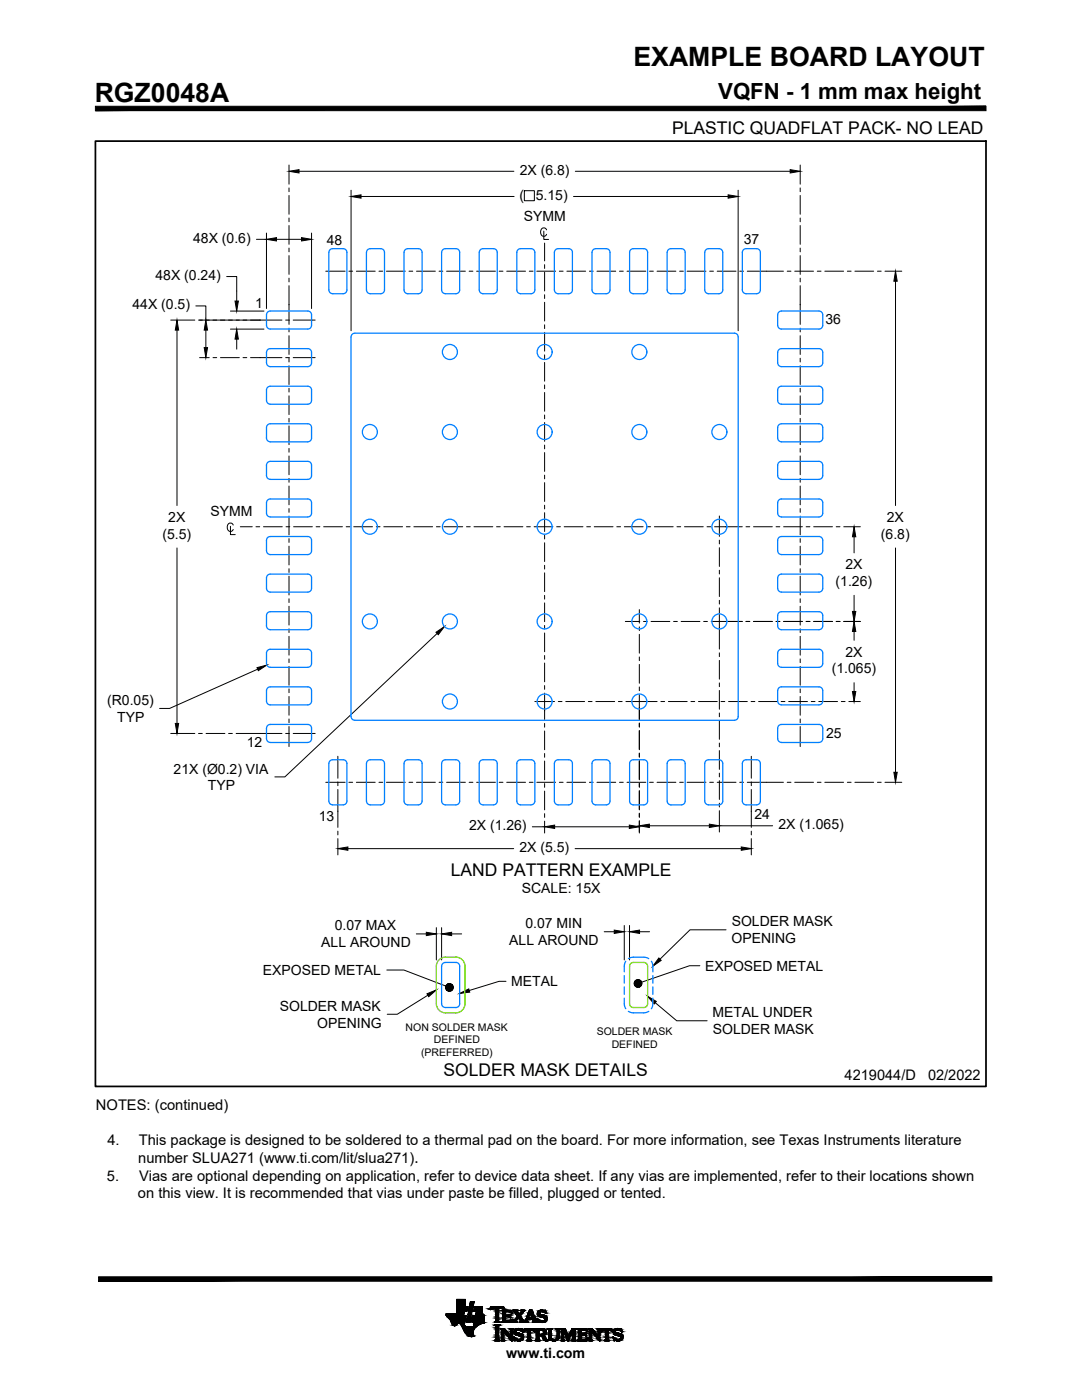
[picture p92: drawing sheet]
<svg xmlns="http://www.w3.org/2000/svg" width="216mm" height="279mm" viewBox="0 0 216 279" stroke-linecap="round" stroke-linejoin="round" font-family="sans-serif">
<defs><g id="words">
<g font-size="5.3">
<text x="126.4" y="13.3">EXAMPLE BOARD LAYOUT</text>
<text x="18.9" y="20.4">RGZ0048A</text>
</g>
<text font-size="4.4" x="143.3" y="19.7">VQFN - 1 mm max height</text>
<g font-size="3.5">
<text x="134.1" y="26.7">PLASTIC QUADFLAT PACK- NO LEAD</text>
<text x="90" y="174.7">LAND PATTERN EXAMPLE</text>
<text x="88.5" y="214.8">SOLDER MASK DETAILS</text>
</g>
<g font-size="2.9">
<text x="168.5" y="215.5">4219044/D</text>
<text x="185.2" y="215.5">02/2022</text>
<text x="19.1" y="221.5">NOTES: (continued)</text>
<text x="21.4" y="228.6">4.</text>
<text x="27.6" y="232.1">number SLUA271 (www.ti.com/lit/slua271).</text>
<text x="27.7" y="228.6">This package is designed to be soldered to a thermal pad on the board. For more information, see Texas Instruments literature</text>
<text x="21.3" y="235.6">5.</text>
<text x="27.5" y="239.2">on this view. It is recommended that vias under paste be filled, plugged or tented.</text>
<text x="27.7" y="235.6">Vias are optional depending on application, refer to device data sheet. If any vias are implemented, refer to their locations shown</text>
</g>
<g font-size="2.8">
<text x="103.7" y="34.9">2X (6.8)</text>
<text x="103.7" y="39.9">(</text>
<text x="106.9" y="39.9">5.15)</text>
<text x="104.5" y="44.2">SYMM</text>
<text x="38.5" y="48.5">48X (0.6)</text>
<text x="65.2" y="48.8">48</text>
<text x="148.4" y="48.7">37</text>
<text x="31" y="55.9">48X (0.24)</text>
<text x="26.4" y="61.8">44X (0.5)</text>
<text x="50.9" y="61.4">1</text>
<text x="164.7" y="64.6">36</text>
<text x="32.4" y="107.5">(5.5)</text>
<text x="33.6" y="104.2">2X</text>
<text x="42" y="103.1">SYMM</text>
<text x="175.8" y="107.5">(6.8)</text>
<text x="177" y="104.2">2X</text>
<text x="168.7" y="113.6">2X</text>
<text x="166.7" y="117">(1.26)</text>
<text x="168.7" y="131">2X</text>
<text x="166" y="134.4">(1.065)</text>
<text x="21.4" y="140.7">(R0.05)</text>
<text x="23.4" y="144.1">TYP</text>
<text x="49.2" y="149">12</text>
<text x="164.9" y="147.3">25</text>
<text x="34.6" y="154.4">21X (Ø0.2) VIA</text>
<text x="41.5" y="157.7">TYP</text>
<text x="63.6" y="163.8">13</text>
<text x="93.6" y="165.7">2X (1.26)</text>
<text x="150.5" y="163.4">24</text>
<text x="155.3" y="165.5">2X (1.065)</text>
<text x="103.7" y="170.1">2X (5.5)</text>
<text x="104.1" y="178.3">SCALE: 15X</text>
<text x="66.8" y="185.7">0.07 MAX</text>
<text x="104.9" y="185.3">0.07 MIN</text>
<text x="146" y="184.9">SOLDER MASK</text>
<text x="64.1" y="189">ALL AROUND</text>
<text x="101.6" y="188.6">ALL AROUND</text>
<text x="146" y="188.2">OPENING</text>
<text x="52.4" y="194.6">EXPOSED METAL</text>
<text x="102" y="196.9">METAL</text>
<text x="140.7" y="193.7">EXPOSED METAL</text>
<text x="55.8" y="201.7">SOLDER MASK</text>
<text x="142.1" y="203">METAL UNDER</text>
<text x="63.3" y="205.1">OPENING</text>
<text x="142.2" y="206.4">SOLDER MASK</text>
<text x="101" y="271">www.ti.com</text>
</g>
<g font-size="2.1">
<text x="80.9" y="205.7">NON SOLDER MASK</text>
<text x="86.6" y="208.2">DEFINED</text>
<text x="119.1" y="206.6">SOLDER MASK</text>
<text x="122.1" y="209.1">DEFINED</text>
<text x="84" y="210.7">(PREFERRED)</text>
</g>
</g></defs>
<g fill="#000" stroke="#000" stroke-width=".2">
<path d="M57.7 34.2l2-.3v.6zM70.1 39.2l1.9-.3v.6zM145.3 38.9l2 .3-2 .3zM157.7 33.9l2 .3-2 .3zM53.2 47.8l2-.4v.7zM60.2 47.4l2 .4-2 .3zM178.7 54.1l.3 2h-.6zM35.3 63.9l.3 2h-.6zM41.1 63.9l.3 2h-.7zM40.7 69.4h.7l-.3 2zM46.9 60.1h.7l-.4 2zM47.2 65.7l.4 2h-.7z"/>
<path d="M170.4 105.1l.4 2h-.7zM51.3 133.2l1.9-.5-1.7 1.1zM87 126.2l1.7-1.1-1.2 1.6zM170.1 122h.7l-.4 2zM170.1 138h.7l-.4 2zM170.4 124l.4 2h-.7zM35 144.4h.6l-.3 2zM178.4 154.1h.6l-.3 2zM67.4 169.4l2-.4v.7zM108.7 165l2-.3v.6zM125.6 164.7l2 .3-2 .3zM127.6 164.8l2-.3v.6z"/>
<path d="M141.5 164.5l2 .3-2 .3zM147.9 169l2 .4-2 .3zM85.1 186.1l2 .3-2 .3zM85.2 198.3l1.9-.7-1.6 1.3zM88.1 186.4l2-.3v.6zM89.7 197.1l.7 .2-.1 .2zM91.7 198.3l1.8-.9 .2 .6zM122.6 185.6l2 .3-2 .4zM126.6 196.3h.7l-.7 .2zM125.6 185.9l2-.3v.7zM131.5 191.2l.4 .5-1.6 1.1zM129.2 198.8l1.8 1.1-.5 .5z"/>
<path d="M90.6 264.6h.2zM94 266.7h.2zM94.3 263.9h2.3zM94.5 263.9h2.1zM94.5 263.9h.1zM97.7 261.3h.1zM97.7 261.3h.2zM101.5 262.5h.4zM101.6 262.8h.3zM102.1 262h.1zM102.2 263.3h.1zM102.7 261.9h.6z"/>
<path d="M103.4 265.1h.1zM104.4 265.8h.1zM104.4 265.8h.2zM107.5 262.7h1.5zM107.9 262.8h1.2zM108 263.9h.4zM108.6 263h.6zM108.7 267.5h.7zM108.9 262.1h.1zM109 267.6h.2zM110.4 267.6h.2zM116.6 266.2h.4z"/>
<path d="M120 265.8h.1zM123.2 265.1h.1zM124 265.8h.1z"/>
<path d="M19 21.2v.9l177.7-.9zM19 22.1l177.7-.9v.9z"/>
<path d="M88.9 197v.1h.8zM88.9 197.1h.8l-.7 .2zM89 197.3v.1l.7-.3z"/>
<path d="M89 197.4l.1 .2 .6-.5zM89.1 197.6l.6-.5-.4 .6zM89.7 197.1l-.4 .6 .1 .1z"/>
<path d="M89.2 196.5l-.2 .1 .7 .5zM89 196.6l.7 .5-.7-.3zM89 196.8l-.1 .2 .8 .1z"/>
<path d="M89.7 197.1l-.3 .7h.2zM89.7 197.1v.7h-.1zM89.7 197.1v.7h.2z"/>
<path d="M89.5 196.4l.2 .7-.1-.8zM89.3 196.4h.2l.2 .7zM89.2 196.5l.5 .6-.4-.7z"/>
<path d="M89.7 197.1l.2 .7 .2-.1zM89.7 197.1l.5 .5-.1 .1zM89.7 197.1l.5 .5 .1-.1z"/>
<path d="M89.9 196.4l-.2 .7 .4-.7zM89.8 196.3l.1 .1-.2 .7zM89.6 196.3l.1 .8 .1-.8z"/>
<path d="M89.7 197.1l.7 .2v-.1zM89.7 197.1l.7-.1v.2zM89.7 197.1l.7-.1v-.2z"/>
<path d="M89.7 197.1l.7-.3-.1-.1zM89.7 197.1l.5-.5 .1 .1zM90.1 196.4l-.4 .7 .5-.5z"/>
<path d="M126.6 196.5l.1 .2 .6-.4zM126.7 196.7l.6-.4-.5 .5zM127.3 196.3l-.5 .5 .1 .1z"/>
<path d="M126.7 195.9l-.1 .1 .7 .3zM126.6 196l.7 .3-.7-.1zM126.6 196.2v.1h.7z"/>
<path d="M127.3 196.3l-.4 .6 .2 .1zM127.3 196.3l-.1 .7h-.1zM127.3 196.3l-.1 .7h.2z"/>
<path d="M126.9 195.6l.4 .7-.2-.7zM126.8 195.7l.1-.1 .4 .7zM126.8 195.7l-.1 .2 .6 .4z"/>
<path d="M127.3 196.3l.1 .7h.2zM127.3 196.3l.4 .6-.1 .1zM127.3 196.3l.4 .6 .1-.1z"/>
<path d="M127.4 195.5l-.1 .8 .3-.7zM127.2 195.5h.2l-.1 .8zM127.1 195.6l.2 .7-.1-.8z"/>
<path d="M127.3 196.3l.5 .5 .1-.1zM127.3 196.3l.7 .2-.1 .2zM127.3 196.3l.7 .2 .1-.1z"/>
<path d="M127.3 196.3l.7-.4-.2-.2zM127.7 195.6l.1 .1-.5 .6zM127.6 195.6l-.3 .7 .4-.7z"/>
<path d="M127.3 196.3l.8 .1v-.2zM127.3 196.3l.7-.3 .1 .2zM127.3 196.3l.7-.3v-.1z"/>
<path d="M19.7 254.8v.9l178.2-.9zM19.7 255.7l178.2-.9v.9z"/>
<path d="M91.1 259.3h1.8zM91.1 259.3h1.8z"/>
<path d="M91.1 259.3h1.8zM91.1 259.3h1.8z"/>
<path d="M91.1 259.3l1.8 .1zM91.1 259.3l1.8 .1z"/>
<path d="M91.1 259.4h1.8zM91.1 259.4h1.8z"/>
<path d="M91.1 259.4h1.8zM91.1 259.4h1.8z"/>
<path d="M91.1 259.4l1.8 .1zM91.1 259.4l1.8 .1z"/>
<path d="M91.1 259.5h1.8zM91.1 259.5h1.8z"/>
<path d="M91.1 259.5h1.8zM91.1 259.5h1.8z"/>
<path d="M91.1 259.5h1.8zM91.1 259.5h1.8z"/>
<path d="M91.1 259.5l1.8 .1zM91.1 259.5l1.8 .1z"/>
<path d="M91.1 259.6l1.8 .1zM91.1 259.6l1.8 .1z"/>
<path d="M91.1 259.7l1.8 .1v-.1zM91.1 259.7l1.8 .1h-1.8zM91.1 259.8h1.8zM91.1 259.8h1.8z"/>
<path d="M91.1 259.8l1.8 .2v-.2zM91.1 259.8l1.8 .2h-1.8z"/>
<path d="M91.1 260h1.8zM91.1 260h1.8z"/>
<path d="M93.9 259.7h.7zM93.9 259.7h.7zM93.9 259.7h.7zM93.9 259.7h.7z"/>
<path d="M93.8 260l.7 .1 .1-.1zM93.8 260l.7 .1h-.7zM93.8 260.1h.7zM93.8 260.1h.7z"/>
<path d="M93.9 259.9l.7 .1v-.1zM93.9 259.9l.7 .1h-.8zM93.8 260h.8zM93.8 260h.8z"/>
<path d="M93.9 259.8h.7zM93.9 259.8l.7 .1zM93.9 259.9h.7zM93.9 259.9h.7z"/>
<path d="M93.9 259.7h.7zM93.9 259.7l.7 .1zM93.9 259.8h.7zM93.9 259.8h.7z"/>
<path d="M89 262.4h3.5zM89 262.4h3.5z"/>
<path d="M90.1 263.9h2.6zM90.1 263.9h2.6z"/>
<path d="M90.6 264.6h.2zM90.7 264.6h.1z"/>
<path d="M90.6 264.6h.2zM90.6 264.6h.2z"/>
<path d="M90.6 264.6h.3zM90.6 264.6h.2z"/>
<path d="M90.5 264.5h.4zM90.5 264.5l.4 .1z"/>
<path d="M90.5 264.5h.4zM90.5 264.5h.4z"/>
<path d="M90.4 264.5h.6zM90.4 264.5h.5z"/>
<path d="M90.4 264.4h.6zM90.4 264.4l.6 .1z"/>
<path d="M90.3 264.4h.8zM90.3 264.4h.7z"/>
<path d="M90.3 264.3h.8zM90.3 264.3l.8 .1z"/>
<path d="M90.2 264.3h1zM90.2 264.3h.9z"/>
<path d="M90.2 264.2h1zM90.2 264.2l1 .1z"/>
<path d="M90.2 264.2h1.1zM90.2 264.2h1z"/>
<path d="M90.2 264.1h1.2zM90.2 264.1l1.1 .1z"/>
<path d="M90.2 264.1h1.3zM90.2 264.1h1.2z"/>
<path d="M90.1 264.1h1.5zM90.1 264.1h1.4z"/>
<path d="M89 262.5h3.5zM89 262.5h3.5z"/>
<path d="M89.1 262.5h3.4zM89.1 262.5h3.4z"/>
<path d="M89 262.4h3.5zM89 262.4l3.5 .1z"/>
<path d="M89 262.4h3.5zM89 262.4h3.5z"/>
<path d="M89 262.3h3.5zM89 262.3l3.5 .1z"/>
<path d="M89 262.3h3.5zM89 262.3h3.5z"/>
<path d="M91.1 262.2h1.5zM91.1 262.2h1.5z"/>
<path d="M89 262.2h3.6zM89 262.2l3.5 .1z"/>
<path d="M91.1 262.1h1.5zM91.1 262.1h1.5z"/>
<path d="M91.1 262.1h1.5zM91.1 262.1l1.5 .1z"/>
<path d="M91.1 262.1h1.5zM91.1 262.1h1.5z"/>
<path d="M91.1 261.9l1.5 .1zM91.1 261.9l1.5 .1z"/>
<path d="M91.1 262l1.5 .1v-.1zM91.1 262l1.5 .1h-1.5z"/>
<path d="M91.1 261.8h1.5zM91.1 261.8l1.5 .1z"/>
<path d="M91.1 261.8h1.5zM91.1 261.8h1.5z"/>
<path d="M91.1 261.7h1.5zM91.1 261.7l1.5 .1z"/>
<path d="M91.1 261.7h1.6zM91.1 261.7h1.6z"/>
<path d="M91.1 261.7h1.6zM91.1 261.7h1.6z"/>
<path d="M91.1 261.7h1.6zM91.1 261.7h1.5z"/>
<path d="M91.1 261.7h1.6zM91.1 261.7h1.6z"/>
<path d="M91.9 264.2l.8 .1zM91.9 264.2l.8 .1z"/>
<path d="M91.9 264.3h.8zM91.9 264.3h.8z"/>
<path d="M91.9 264.3h.8zM91.9 264.3h.8z"/>
<path d="M91.9 264.3l.8 .1zM91.9 264.3l.8 .1zM92 264.4h.7zM92 264.4h.7z"/>
<path d="M91.7 264.1l1 .1zM91.7 264.1l1 .1z"/>
<path d="M91.8 264.2h.9zM91.8 264.2h.9z"/>
<path d="M92 264.4l.7 .1zM92 264.4l.7 .1z"/>
<path d="M91.6 264.1h1.1zM91.6 264.1h1.1z"/>
<path d="M91.7 264.1h1zM91.7 264.1h1z"/>
<path d="M91.7 264.1h1zM91.7 264.1h1z"/>
<path d="M90.1 264h2.6zM90.1 264l2.6 .1z"/>
<path d="M92.1 264.5l.6 .1zM92.1 264.5l.6 .1z"/>
<path d="M90.1 263.9l2.6 .1v-.1zM90.1 263.9l2.6 .1h-2.6z"/>
<path d="M92.1 264.6h.7zM92.1 264.6h.7z"/>
<path d="M90 263.8h2.8zM90 263.8h2.8z"/>
<path d="M90 263.8h2.8zM90 263.8l2.7 .1z"/>
<path d="M90 263.7l2.8 .1zM90 263.7l2.8 .1z"/>
<path d="M90 263.8h2.8zM90 263.8h2.8z"/>
<path d="M90 263.7h2.8zM90 263.7h2.8z"/>
<path d="M90 263.7h2.8zM90 263.7h2.8z"/>
<path d="M90 263.7h2.8zM90 263.7h2.8z"/>
<path d="M92.1 264.6h.7zM92.1 264.6h.7z"/>
<path d="M89.9 263.6h2.9zM89.9 263.6l2.9 .1z"/>
<path d="M89.9 263.5h2.9zM89.9 263.5h2.9z"/>
<path d="M89.9 263.5h2.9zM89.9 263.5l2.9 .1z"/>
<path d="M92.1 264.6l.7 .1zM92.1 264.6l.7 .1z"/>
<path d="M89.8 263.4h3zM89.8 263.4l3 .1z"/>
<path d="M89.8 263.3h3zM89.8 263.3l3 .1z"/>
<path d="M92.1 264.7h.8zM92.1 264.7h.8z"/>
<path d="M89.7 263.2l3.1 .1 .1-.1zM89.7 263.2l3.1 .1h-3z"/>
<path d="M91.1 260l1.8 .2v-.2zM91.1 260l1.8 .2h-1.8z"/>
<path d="M91.1 260.2l1.8 .1zM91.1 260.2l1.8 .1z"/>
<path d="M91.1 260.3l1.8 .1v-.1zM91.1 260.3l1.8 .1h-1.8z"/>
<path d="M91.1 260.4l1.8 .1v-.1zM91.1 260.4l1.8 .1h-1.8z"/>
<path d="M91.1 260.5l1.8 .1zM91.1 260.5l1.8 .1z"/>
<path d="M91.1 260.6l1.8 .1zM91.1 260.6l1.8 .1z"/>
<path d="M91.1 260.7h1.8zM91.1 260.7h1.8z"/>
<path d="M91.1 260.7h1.8zM91.1 260.7h1.8z"/>
<path d="M89.6 263.2h3.3zM89.6 263.2h3.3z"/>
<path d="M89.4 262.9l3.5 .1zM89.4 262.9l3.5 .1z"/>
<path d="M89.4 263l3.5 .2v-.2zM89.4 263l3.5 .2h-3.3z"/>
<path d="M92.2 264.7h.8zM92.2 264.7h.8z"/>
<path d="M89.2 262.8l3.7 .1v-.1zM89.2 262.8l3.7 .1h-3.5z"/>
<path d="M89.2 262.8h3.8zM89.2 262.8h3.7z"/>
<path d="M89.2 262.7h3.8zM89.2 262.7l3.8 .1z"/>
<path d="M89.1 262.6h3.9zM89.1 262.6l3.9 .1z"/>
<path d="M89.1 262.6h3.9zM89.1 262.6h3.9z"/>
<path d="M89.1 262.6h3.9zM89.1 262.6h3.9zM89.1 262.6h3.9zM89.1 262.6h3.9z"/>
<path d="M92.2 264.7l.9 .1zM92.2 264.7l.9 .1z"/>
<path d="M89.1 262.5h3.9zM89.1 262.5h3.9z"/>
<path d="M89.1 262.5h3.9zM89.1 262.5l3.9 .1z"/>
<path d="M92.2 264.8h1.1zM92.2 264.8h1.1z"/>
<path d="M91.1 261.7h2.1zM91.1 261.7h2.1z"/>
<path d="M91.1 261.6h2.1zM91.1 261.6l2.1 .1z"/>
<path d="M91.1 261.6h2.1zM91.1 261.6h2.1z"/>
<path d="M91.1 261.5h2.1zM91.1 261.5l2.1 .1z"/>
<path d="M91.1 261.3l2.1 .1zM91.1 261.3l2.1 .1z"/>
<path d="M91.1 261.4l2.1 .1v-.1zM91.1 261.4l2.1 .1h-2.1zM91.1 261.5h2.1zM91.1 261.5h2.1z"/>
<path d="M91.1 261.2l2.1 .1 .1-.1zM91.1 261.2l2.1 .1h-2.1z"/>
<path d="M91.1 261.2h2.2zM91.1 261.2h2.2z"/>
<path d="M92.2 264.8h1.3zM92.2 264.8h1.3z"/>
<path d="M91.1 261l2.2 .2v-.2zM91.1 261l2.2 .2h-2.2z"/>
<path d="M91.1 260.9l2.2 .1v-.1zM91.1 260.9l2.2 .1h-2.2z"/>
<path d="M91.1 260.8h2.2zM91.1 260.8l2.2 .1z"/>
<path d="M91.1 260.8h2.3zM91.1 260.8h2.3z"/>
<path d="M91.1 260.8h2.3zM91.1 260.8h2.3z"/>
<path d="M91.1 260.8h2.3zM91.1 260.8h2.2z"/>
<path d="M91.1 260.7h2.3zM91.1 260.7l2.3 .1z"/>
<path d="M92.2 264.8h1.5zM92.2 264.8h1.5z"/>
<path d="M93.1 263.8l.7 .1zM93.1 263.8l.7 .1z"/>
<path d="M93.1 263.9h.7zM93.1 263.9h.7z"/>
<path d="M93.1 263.8h.7zM93.1 263.8h.7zM93.1 263.8h.7zM93.1 263.8h.7z"/>
<path d="M93.1 263.7h.7zM93.1 263.7l.7 .1zM93.1 263.8h.7zM93.1 263.8h.7z"/>
<path d="M93.1 263.7h.7zM93.1 263.7h.7zM93.1 263.7h.7zM93.1 263.7h.7z"/>
<path d="M93.1 263.6h.7zM93.1 263.6l.7 .1zM93.1 263.7h.7zM93.1 263.7h.7z"/>
<path d="M93.2 263.4l.6 .2 .1-.2zM93.2 263.4l.6 .2h-.7zM93.1 263.6h.7zM93.1 263.6h.7z"/>
<path d="M93.2 263.2l.7 .2v-.2zM93.2 263.2l.7 .2h-.7zM93.2 263.4h.7zM93.2 263.4h.7z"/>
<path d="M94 266.7l.2 .1zM94 266.8h.2z"/>
<path d="M93.3 262.9l.6 .3 .1-.3zM93.3 262.9l.6 .3h-.7zM93.2 263.2h.7zM93.2 263.2h.7z"/>
<path d="M93.4 262.3l.6 .6 .1-.6zM93.4 262.3l.6 .6h-.7zM93.3 262.9h.7zM93.3 262.9h.7z"/>
<path d="M93.5 261.7l.6 .6 .1-.6zM93.5 261.7l.6 .6h-.7zM93.4 262.3h.7zM93.4 262.3h.7z"/>
<path d="M93.5 261.5l.7 .2 .1-.2zM93.5 261.5l.7 .2h-.7zM93.5 261.7h.7zM93.5 261.7h.7z"/>
<path d="M93.6 261.2l.7 .3v-.3zM93.6 261.2l.7 .3h-.8zM93.5 261.5h.8zM93.5 261.5h.8z"/>
<path d="M93.9 266.7h.4zM93.9 266.7h.3z"/>
<path d="M93.6 261l.7 .2 .1-.2zM93.6 261l.7 .2h-.7zM93.6 261.2h.7zM93.6 261.2h.7z"/>
<path d="M93.7 260.9h.7zM93.7 260.9l.7 .1zM93.6 261h.8zM93.6 261h.8z"/>
<path d="M93.8 266.7h.6zM93.8 266.7h.5z"/>
<path d="M93.7 260.9h.7zM93.7 260.9h.7zM93.7 260.9h.7zM93.7 260.9h.7z"/>
<path d="M93.7 260.8h.7zM93.7 260.8l.7 .1zM93.7 260.9h.7zM93.7 260.9h.7z"/>
<path d="M93.7 260.7h.7zM93.7 260.7h.7zM93.7 260.7h.7zM93.7 260.7h.7z"/>
<path d="M93.7 260.7l.7 .1zM93.7 260.7l.7 .1zM93.7 260.8h.7zM93.7 260.8h.7z"/>
<path d="M93.7 260.8h.7zM93.7 260.8h.7zM93.7 260.8h.7zM93.7 260.8h.7z"/>
<path d="M92.8 265.9l1.6 .1zM92.8 265.9l1.6 .1z"/>
<path d="M92.8 266l1.6 .1v-.1zM92.8 266l1.6 .1h-1.5z"/>
<path d="M92.7 265.7h1.7zM92.7 265.7h1.7z"/>
<path d="M92.7 265.7l1.7 .2v-.2zM92.7 265.7l1.7 .2h-1.6z"/>
<path d="M92.9 266.1h1.5zM92.9 266.1h1.5z"/>
<path d="M92.9 266.1l1.5 .2v-.2zM92.9 266.1l1.5 .2h-1.3z"/>
<path d="M93.8 266.7h.6zM93.8 266.7h.6z"/>
<path d="M93.1 266.3h1.4zM93.1 266.3h1.4z"/>
<path d="M93.1 266.3l1.4 .2v-.2zM93.1 266.3l1.4 .2h-1.2z"/>
<path d="M93.7 260.4h.8zM93.7 260.4h.8zM93.7 260.4h.8zM93.7 260.4h.8zM93.7 260.4h.8zM93.7 260.4h.8z"/>
<path d="M92.6 265.5l1.8 .2 .1-.2zM92.6 265.5l1.8 .2h-1.7z"/>
<path d="M93.8 260.3h.7zM93.8 260.3l.7 .1zM93.7 260.4h.8zM93.7 260.4h.8z"/>
<path d="M93.3 266.5h1.2zM93.3 266.5h1.2z"/>
<path d="M93.7 266.7h.8zM93.7 266.7h.7z"/>
<path d="M93.3 266.5l1.2 .1zM93.3 266.5l1.2 .1z"/>
<path d="M93.8 260.2l.7 .1v-.1zM93.8 260.2l.7 .1h-.7zM93.8 260.3h.7zM93.8 260.3h.7z"/>
<path d="M92.5 265.5h2zM92.5 265.5h2z"/>
<path d="M93.8 260.1l.7 .1v-.1zM93.8 260.1l.7 .1h-.7zM93.8 260.2h.7zM93.8 260.2h.7z"/>
<path d="M93.6 266.7h.9zM93.6 266.7h.9z"/>
<path d="M93.5 266.6h1.1zM93.5 266.6h1.1z"/>
<path d="M93.6 266.7h.9zM93.6 266.7h.9z"/>
<path d="M92.5 265.4h2.1zM92.5 265.4l2 .1z"/>
<path d="M93.6 266.6h1zM93.6 266.6l.9 .1z"/>
<path d="M93.6 266.6h1zM93.6 266.6h1z"/>
<path d="M94.6 263.9h2zM94.6 263.9h2zM94.6 263.9h2zM94.6 263.9h2z"/>
<path d="M92.4 265.2l2.2 .2v-.2zM92.4 265.2l2.2 .2h-2.1z"/>
<path d="M92.4 265.2h2.3zM92.4 265.2h2.2z"/>
<path d="M92.3 265l2.4 .2 .1-.2zM92.3 265l2.4 .2h-2.3z"/>
<path d="M92.3 264.9l2.5 .1 .1-.1zM92.3 264.9l2.5 .1h-2.5z"/>
<path d="M94.4 264.8h.6zM94.4 264.8h.6z"/>
<path d="M92.2 264.8l2.7 .1 .1-.1zM92.2 264.8l2.7 .1h-2.6zM92.3 264.9h2.6zM92.3 264.9h2.6z"/>
<path d="M94.5 264.8h.5zM94.5 264.8h.5z"/>
<path d="M94.5 264.8h.5zM94.5 264.8h.5z"/>
<path d="M94.5 264.7h.6zM94.5 264.7l.5 .1z"/>
<path d="M94.5 264.6h.7zM94.5 264.6l.6 .1z"/>
<path d="M94.5 264.6h.8zM94.5 264.6h.7z"/>
<path d="M94.5 264.5h.9zM94.5 264.5l.8 .1z"/>
<path d="M94.5 264.4h1zM94.5 264.4l.9 .1z"/>
<path d="M94.5 264.3h1.2zM94.5 264.3l1 .1z"/>
<path d="M94.5 264.3h1.2zM94.5 264.3h1.2z"/>
<path d="M94.6 264.3h1.3zM94.6 264.3h1.1z"/>
<path d="M94.6 264.2h1.4zM94.6 264.2l1.3 .1z"/>
<path d="M94.6 264.1h1.5zM94.6 264.1l1.4 .1z"/>
<path d="M94.7 260.7l1.5 .1zM94.7 260.7l1.5 .1zM94.7 260.8h1.5zM94.7 260.8h1.5z"/>
<path d="M94.7 260.8h1.5zM94.7 260.8h1.5zM94.7 260.8h1.5zM94.7 260.8h1.5z"/>
<path d="M94.7 260.8h1.5zM94.7 260.8h1.5zM94.7 260.8h1.5zM94.7 260.8h1.5z"/>
<path d="M94.7 260.8l1.5 .1zM94.7 260.8l1.5 .1zM94.7 260.9h1.5zM94.7 260.9h1.5z"/>
<path d="M94.7 260.9l1.5 .1v-.1zM94.7 260.9l1.5 .1h-1.5zM94.7 261h1.5zM94.7 261h1.5z"/>
<path d="M94.7 261l1.5 .2v-.2zM94.7 261l1.5 .2h-1.6z"/>
<path d="M94.6 261.2h1.6zM94.6 261.2h1.6z"/>
<path d="M94.6 261.2l1.6 .2v-.2zM94.6 261.2l1.6 .2h-1.6z"/>
<path d="M94.6 261.4h1.6zM94.6 261.4h1.6z"/>
<path d="M94.6 261.4l1.6 .1v-.1zM94.6 261.4l1.6 .1h-1.6z"/>
<path d="M94.6 261.5h1.6zM94.6 261.5h1.6z"/>
<path d="M94.6 261.5l1.6 .1zM94.6 261.5l1.6 .1z"/>
<path d="M94.6 261.6h1.6zM94.6 261.6h1.6z"/>
<path d="M94.6 261.6h1.6zM94.6 261.6h1.6z"/>
<path d="M94.5 261.6h1.7zM94.5 261.6h1.7z"/>
<path d="M94.5 261.6l1.7 .1zM94.5 261.6l1.7 .1z"/>
<path d="M94.5 261.7h1.7zM94.5 261.7h1.7z"/>
<path d="M94.5 261.7h1.7zM94.5 261.7h1.7z"/>
<path d="M94.5 261.7h1.7zM94.5 261.7h1.7z"/>
<path d="M95.1 261.7h1.1zM95.1 261.7h1.1z"/>
<path d="M95.1 261.7h1.1zM95.1 261.7h1.1z"/>
<path d="M95.1 261.7h1.1zM95.1 261.7h1.1z"/>
<path d="M95 261.7l1.2 .1zM95 261.7l1.2 .1z"/>
<path d="M95 261.8h1.2zM95 261.8h1.2z"/>
<path d="M95 261.8l1.2 .1v-.1zM95 261.8l1.2 .1h-1.2z"/>
<path d="M95 261.9l1.2 .1zM95 261.9l1.2 .1z"/>
<path d="M95 262l1.3 .1-.1-.1zM95 262l1.3 .1h-1.3zM95 262.1h1.3zM95 262.1h1.3z"/>
<path d="M94.6 264.1h1.7zM94.6 264.1h1.5z"/>
<path d="M95 262.1l1.3 .1v-.1zM95 262.1l1.3 .1h-1.3z"/>
<path d="M95 262.2l1.4 .1zM95 262.2l1.4 .1z"/>
<path d="M95 262.3h1.4zM95 262.3h1.4z"/>
<path d="M94.9 262.3l1.6 .1zM94.9 262.3l1.6 .1z"/>
<path d="M94.6 264.1h1.8zM94.6 264.1h1.7zM94.6 264.1h1.7zM94.6 264.1h1.7z"/>
<path d="M94.9 262.4h1.6zM94.9 262.4h1.6z"/>
<path d="M94.9 262.4h1.6zM94.9 262.4h1.6z"/>
<path d="M94.6 264h1.9zM94.6 264l1.8 .1z"/>
<path d="M94.9 262.4h1.6zM94.9 262.4h1.6z"/>
<path d="M94.9 262.4l1.7 .1zM94.9 262.4l1.7 .1z"/>
<path d="M94.9 262.5h1.7zM94.9 262.5h1.7z"/>
<path d="M94.6 264h2zM94.6 264h1.9z"/>
<path d="M94.9 262.5h1.7zM94.9 262.5h1.7z"/>
<path d="M94.9 262.5h1.7zM94.9 262.5h1.7z"/>
<path d="M94.6 264h2zM94.6 264h2z"/>
<path d="M94.9 262.5h1.7zM94.9 262.5h1.7zM94.9 262.5h1.7zM94.9 262.5h1.7z"/>
<path d="M94.9 262.5h1.7zM94.9 262.5h1.7z"/>
<path d="M94.4 262.5h2.2zM94.4 262.5h2.2zM94.4 262.5h2.2zM94.4 262.5h2.2z"/>
<path d="M94.4 262.5l2.2 .1zM94.4 262.5l2.2 .1z"/>
<path d="M94.4 262.6h2.2zM94.4 262.6h2.2z"/>
<path d="M94.4 262.6h2.2zM94.4 262.6h2.2z"/>
<path d="M94.3 262.6l2.3 .1zM94.3 262.6l2.3 .1z"/>
<path d="M94.3 262.7h2.3zM94.3 262.7h2.3z"/>
<path d="M94.3 262.7l2.3 .1zM94.3 262.7l2.3 .1z"/>
<path d="M94.3 262.8l2.3 .1zM94.3 262.8l2.3 .1z"/>
<path d="M94.3 262.9h2.3zM94.3 262.9h2.3z"/>
<path d="M94.3 262.9l2.3 .1v-.1zM94.3 262.9l2.3 .1h-2.3z"/>
<path d="M94.3 263l2.3 .2v-.2zM94.3 263l2.3 .2h-2.4z"/>
<path d="M94.2 263.2h2.4zM94.2 263.2h2.4z"/>
<path d="M94.2 263.2l2.4 .1zM94.2 263.2l2.4 .1z"/>
<path d="M94.2 263.3l2.4 .1zM94.2 263.3l2.4 .1z"/>
<path d="M94.2 263.4h2.4zM94.2 263.4h2.4z"/>
<path d="M94.2 263.4l2.4 .1zM94.2 263.4l2.4 .1z"/>
<path d="M94.2 263.5h2.4zM94.2 263.5h2.4zM94.2 263.5h2.4zM94.2 263.5h2.4z"/>
<path d="M94.2 263.5h2.4zM94.2 263.5h2.4z"/>
<path d="M94.2 263.5l2.4 .1zM94.2 263.5l2.4 .1z"/>
<path d="M94.1 263.6l2.5 .1zM94.1 263.6l2.5 .1z"/>
<path d="M94.1 263.7h2.5zM94.1 263.7h2.5z"/>
<path d="M94.1 263.7h2.5zM94.1 263.7h2.5z"/>
<path d="M94.1 263.7l2.5 .1zM94.1 263.7l2.5 .1z"/>
<path d="M94.1 263.8h2.5zM94.1 263.8h2.5z"/>
<path d="M94.2 263.8h2.4zM94.2 263.8h2.4z"/>
<path d="M94.2 263.8h2.4zM94.2 263.8h2.4z"/>
<path d="M94.2 263.8l2.4 .1zM94.2 263.8l2.4 .1z"/>
<path d="M94.3 263.9h2.3zM94.3 263.9h2.3zM94.3 263.9h2.3z"/>
<path d="M94.4 263.9h2.2zM94.4 263.9h2.2z"/>
<path d="M94.4 263.9h2.2zM94.4 263.9h2.2zM94.5 263.9h2.1z"/>
<path d="M94.6 263.9h2zM94.6 263.9h2z"/>
<path d="M94.6 263.9h2zM94.6 263.9h2z"/>
<path d="M94.6 263.9l2 .1zM94.6 263.9l2 .1z"/>
<path d="M94.6 264h2zM94.6 264h2zM94.6 264h2zM94.6 264h2zM94.6 264h2zM94.6 264h2z"/>
<path d="M94.6 264h2zM94.6 264h2z"/>
<path d="M97.8 261.2h.1zM97.8 261.2l.1 .1z"/>
<path d="M97.9 260.7h2.6zM97.9 260.7h2.6zM97.9 260.7h2.6zM97.9 260.7h2.6z"/>
<path d="M97.8 261.2h.1zM97.8 261.2h.1z"/>
<path d="M97.8 261.1h.2zM97.8 261.1l.1 .1z"/>
<path d="M97.8 261.1h.3zM97.8 261.1h.2z"/>
<path d="M97.8 261.1h.3zM97.8 261.1h.3z"/>
<path d="M97.8 261.1h.4zM97.8 261.1h.3z"/>
<path d="M97.8 261.1h.6zM97.8 261.1h.4z"/>
<path d="M97.8 261.1h.7zM97.8 261.1h.9z"/>
<path d="M97.8 261.1h.7zM97.8 261.1h.6z"/>
<path d="M98.7 264.4h1zM98.7 264.4h1zM98.7 264.4h1zM98.7 264.4h1zM98.7 264.4h1zM98.7 264.4h1zM98.7 264.4h1zM98.7 264.4h1zM98.7 264.4h1zM98.7 264.4h1zM98.7 264.4h1zM98.7 264.4h1zM98.7 264.4h1zM98.7 264.4h1z"/>
<path d="M98.7 263.8h1zM98.7 263.8h1z"/>
<path d="M98.7 263.8h1zM98.7 263.8h1z"/>
<path d="M98.7 263.9h1zM98.7 263.9h1z"/>
<path d="M98.7 263.9h1zM98.7 263.9h1z"/>
<path d="M98.8 263.8h.8zM98.8 263.8h.8z"/>
<path d="M98.8 263.7h.8zM98.8 263.7h.8z"/>
<path d="M98.9 263.7h.6zM98.9 263.7h.6z"/>
<path d="M98.9 263.5h.6zM98.9 263.5h.6z"/>
<path d="M98.9 265.2h.6zM98.9 265.2h.6z"/>
<path d="M98.9 267.2h.6zM98.9 267.2h.6z"/>
<path d="M98.9 261.2h.6zM98.9 261.2h.6zM98.9 261.2h.6zM98.9 261.2h.6z"/>
<path d="M98.9 261.2l.6 .1zM98.9 261.2l.6 .1zM98.9 261.3h.6zM98.9 261.3h.6z"/>
<path d="M98.9 261.3h.6zM98.9 261.3h.6zM98.9 261.3h.6zM98.9 261.3h.6z"/>
<path d="M98.9 261.3h.6zM98.9 261.3h.6zM98.9 261.3h.6zM98.9 261.3h.6z"/>
<path d="M98.9 261.3l.6 .2v-.2zM98.9 261.3l.6 .2h-.6zM98.9 261.5h.6zM98.9 261.5h.6z"/>
<path d="M98.9 261.5l.6 .1v-.1zM98.9 261.5l.6 .1h-.6zM98.9 261.6h.6zM98.9 261.6h.6z"/>
<path d="M98.9 261.6l.6 .2v-.2zM98.9 261.6l.6 .2h-.6zM98.9 261.8h.6zM98.9 261.8h.6z"/>
<path d="M98.9 261.8l.6 .2v-.2zM98.9 261.8l.6 .2h-.6zM98.9 262h.6zM98.9 262h.6z"/>
<path d="M98.9 262l.6 .4v-.4zM98.9 262l.6 .4h-.6zM98.9 262.4h.6zM98.9 262.4h.6z"/>
<path d="M98.9 262.4l.6 .4v-.4zM98.9 262.4l.6 .4h-.6zM98.9 262.8h.6zM98.9 262.8h.6z"/>
<path d="M98.9 262.8l.6 .2v-.2zM98.9 262.8l.6 .2h-.6zM98.9 263h.6zM98.9 263h.6z"/>
<path d="M98.9 263l.6 .2v-.2zM98.9 263l.6 .2h-.6zM98.9 263.2h.6zM98.9 263.2h.6z"/>
<path d="M98.9 263.2l.6 .1v-.1zM98.9 263.2l.6 .1h-.6zM98.9 263.3h.6zM98.9 263.3h.6z"/>
<path d="M98.9 263.3l.6 .1v-.1zM98.9 263.3l.6 .1h-.6zM98.9 263.4h.6zM98.9 263.4h.6z"/>
<path d="M98.9 263.4l.6 .1zM98.9 263.4l.6 .1zM98.9 263.5h.6zM98.9 263.5h.6z"/>
<path d="M98.9 263.5h.6zM98.9 263.5h.6zM98.9 263.5h.6zM98.9 263.5h.6z"/>
<path d="M98.9 263.5h.6zM98.9 263.5h.6zM98.9 263.5h.6zM98.9 263.5h.6z"/>
<path d="M98.9 263.5l.6 .1zM98.9 263.5l.6 .1z"/>
<path d="M98.9 264.8h.6zM98.9 264.8h.6zM98.9 264.8h.6zM98.9 264.8h.6z"/>
<path d="M98.9 264.8h.6zM98.9 264.8h.6zM98.9 264.8h.6zM98.9 264.8h.6z"/>
<path d="M98.9 264.8l.6 .1zM98.9 264.8l.6 .1zM98.9 264.9h.6zM98.9 264.9h.6z"/>
<path d="M98.9 264.9h.6zM98.9 264.9h.6zM98.9 264.9h.6zM98.9 264.9h.6z"/>
<path d="M98.9 264.9l.6 .1v-.1zM98.9 264.9l.6 .1h-.6zM98.9 265h.6zM98.9 265h.6z"/>
<path d="M98.9 265l.6 .2v-.2zM98.9 265l.6 .2h-.6z"/>
<path d="M98.9 265.2l.6 .2v-.2zM98.9 265.2l.6 .2h-.6zM98.9 265.4h.6zM98.9 265.4h.6z"/>
<path d="M98.9 265.4l.6 .2v-.2zM98.9 265.4l.6 .2h-.6zM98.9 265.6h.6zM98.9 265.6h.6z"/>
<path d="M98.9 265.6l.6 .4v-.4zM98.9 265.6l.6 .4h-.6zM98.9 266h.6zM98.9 266h.6z"/>
<path d="M98.9 266l.6 .4v-.4zM98.9 266l.6 .4h-.6zM98.9 266.4h.6zM98.9 266.4h.6z"/>
<path d="M98.9 266.4l.6 .2v-.2zM98.9 266.4l.6 .2h-.6zM98.9 266.6h.6zM98.9 266.6h.6z"/>
<path d="M98.9 266.6l.6 .2v-.2zM98.9 266.6l.6 .2h-.6zM98.9 266.8h.6zM98.9 266.8h.6z"/>
<path d="M98.9 266.8l.6 .2v-.2zM98.9 266.8l.6 .2h-.6zM98.9 267h.6zM98.9 267h.6z"/>
<path d="M98.9 267l.6 .1v-.1zM98.9 267l.6 .1h-.6zM98.9 267.1h.6zM98.9 267.1h.6z"/>
<path d="M98.9 267.1h.6zM98.9 267.1h.6zM98.9 267.1h.6zM98.9 267.1h.6z"/>
<path d="M98.9 267.1l.6 .1zM98.9 267.1l.6 .1zM98.9 267.2h.6zM98.9 267.2h.6z"/>
<path d="M98.9 267.2h.6zM98.9 267.2h.6zM98.9 267.2h.6zM98.9 267.2h.6z"/>
<path d="M98.9 267.2l.6 .1zM98.9 267.2l.6 .1z"/>
<path d="M98.9 261.2h.6zM98.9 261.2h.6z"/>
<path d="M98.9 263.6l.6 .1zM98.9 263.6l.6 .1z"/>
<path d="M98.9 264.7h.6zM98.9 264.7h.6z"/>
<path d="M98.9 264.7h.6zM98.9 264.7l.6 .1z"/>
<path d="M98.9 267.3h.6zM98.9 267.3h.6z"/>
<path d="M98.9 263.7h.6zM98.9 263.7h.6z"/>
<path d="M98.9 264.7h.6zM98.9 264.7h.6z"/>
<path d="M98.9 267.3l.6 .1zM98.9 267.3l.6 .1z"/>
<path d="M98.9 261.1h.6zM98.9 261.1l.6 .1z"/>
<path d="M98.9 263.7h.7zM98.9 263.7h.7z"/>
<path d="M98.9 264.6h.6zM98.9 264.6l.6 .1z"/>
<path d="M98.9 267.4h.7zM98.8 267.4h.8z"/>
<path d="M98.9 264.6h.6zM98.9 264.6h.6z"/>
<path d="M98.8 261.1h.8zM98.8 261.1h.7z"/>
<path d="M98.8 263.7l.8 .1zM98.8 263.8h.8z"/>
<path d="M98.8 267.4l.8 .1zM98.8 267.5h.8z"/>
<path d="M98.8 264.6h.8zM98.8 264.6h.7z"/>
<path d="M98.8 261.1h.8zM98.8 261.1h.8z"/>
<path d="M98.8 264.5h.8zM98.8 264.5l.8 .1zM98.8 264.6h.8zM98.8 264.6h.8z"/>
<path d="M98.8 261.1h.8zM98.8 261.1h.8z"/>
<path d="M98.8 263.8h.9zM98.7 263.8h1z"/>
<path d="M98.8 267.5h.9zM98.7 267.5h1z"/>
<path d="M98.8 264.5h.9zM98.8 264.5h.8z"/>
<path d="M98.7 264.5h1zM98.7 264.5h1z"/>
<path d="M98.7 261.1h1zM98.7 261.1h.9z"/>
<path d="M98.7 263.8h1zM98.7 263.8h1z"/>
<path d="M98.7 263.8l1 .1zM98.7 263.8l1 .1z"/>
<path d="M98.7 263.9h1zM98.7 263.9h1z"/>
<path d="M98.7 263.9h1zM98.7 263.9h1z"/>
<path d="M98.7 264.5h1zM98.7 264.5h1z"/>
<path d="M98.7 264.4h1zM98.7 264.4h1z"/>
<path d="M98.7 264.4l1 .1zM98.7 264.4l1 .1zM98.7 264.5h1zM98.7 264.5h1zM98.7 264.5h1zM98.7 264.5h1z"/>
<path d="M98.7 264.5h1zM98.7 264.5h1z"/>
<path d="M98.7 267.5h1zM98.7 267.5h1z"/>
<path d="M98.7 267.5h1zM98.7 267.5h1z"/>
<path d="M98.7 267.5l1 .1zM98.7 267.5l1 .1z"/>
<path d="M98.7 267.6h1zM98.7 267.6h1z"/>
<path d="M99.9 265.2h.8zM99.9 265.2h.8z"/>
<path d="M100.2 265.5h.7zM100.2 265.5h.7z"/>
<path d="M100.2 267.2h.3zM100.2 267.2h.3z"/>
<path d="M100.4 261.9h.5zM100.4 261.9h.5z"/>
<path d="M97.9 260.7l2.6 .1zM97.9 260.7l2.6 .1zM97.9 260.8h2.6zM97.9 260.8h2.6z"/>
<path d="M97.9 260.8h2.6zM97.9 260.8h2.6zM97.9 260.8h2.6zM97.9 260.8h2.6z"/>
<path d="M100.2 265.8h.3zM100.2 265.8h.3z"/>
<path d="M100.2 265.8h.3zM100.2 265.8h.3z"/>
<path d="M100.2 265.8l.3 .1zM100.2 265.8l.3 .1z"/>
<path d="M100.2 265.9h.3zM100.2 265.9h.3z"/>
<path d="M100.2 265.9l.3 .1zM100.2 265.9l.3 .1z"/>
<path d="M100.2 266l.3 .1zM100.2 266l.3 .1z"/>
<path d="M100.2 266.1h.3zM100.2 266.1h.3z"/>
<path d="M100.2 266.1l.3 .1v-.1zM100.2 266.1l.3 .1h-.3z"/>
<path d="M100.2 266.2l.3 .2v-.2zM100.2 266.2l.3 .2h-.3z"/>
<path d="M100.2 266.4l.3 .1v-.1zM100.2 266.4l.3 .1h-.3z"/>
<path d="M100.2 266.5l.3 .2v-.2zM100.2 266.5l.3 .2h-.3z"/>
<path d="M100.2 266.7h.3zM100.2 266.7h.3z"/>
<path d="M100.2 266.7l.3 .1v-.1zM100.2 266.7l.3 .1h-.3z"/>
<path d="M100.2 266.8l.3 .1zM100.2 266.8l.3 .1z"/>
<path d="M100.2 266.9h.3zM100.2 266.9h.3z"/>
<path d="M100.2 266.9l.3 .1zM100.2 266.9l.3 .1z"/>
<path d="M100.2 267h.3zM100.2 267h.3z"/>
<path d="M100.2 267l.3 .1zM100.2 267l.3 .1z"/>
<path d="M100.2 267.1h.3zM100.2 267.1h.3z"/>
<path d="M100.2 267.1h.3zM100.2 267.1h.3z"/>
<path d="M100.2 267.1l.3 .1zM100.2 267.1l.3 .1z"/>
<path d="M100.2 267.2h.3zM100.2 267.2h.3z"/>
<path d="M100.2 267.2h.3zM100.2 267.2h.3z"/>
<path d="M100.2 267.2h.3zM100.2 267.2h.3z"/>
<path d="M100.2 267.2h.3zM100.2 267.2h.3z"/>
<path d="M100.2 267.2l.3 .1zM100.2 267.2l.3 .1z"/>
<path d="M97.9 260.8l2.6 .1zM97.9 260.8l2.6 .1h-2.6zM97.9 260.9h2.6zM97.9 260.9h2.6z"/>
<path d="M100.2 267.3h.3zM100.2 267.3h.3z"/>
<path d="M100.2 265.8h.3zM100.2 265.8h.3z"/>
<path d="M100.2 267.3l.3 .1zM100.2 267.3l.3 .1z"/>
<path d="M97.9 260.9l2.7 .1-.1-.1zM97.9 260.9l2.7 .1h-2.8z"/>
<path d="M100.1 267.4h.5zM100.1 267.4h.5z"/>
<path d="M100.1 267.4h.5zM100.1 267.4h.5z"/>
<path d="M97.8 261l2.8 .1zM97.8 261l2.8 .1z"/>
<path d="M100.6 265.9h.7zM100.6 265.9h.7z"/>
<path d="M100.1 267.4h.5zM100.1 267.4h.5z"/>
<path d="M99.7 261.1h.9zM99.7 261.1h.9z"/>
<path d="M99.9 261.1h.7zM99.9 261.1h.7z"/>
<path d="M100 261.1h.6zM100 261.1h.6z"/>
<path d="M100.2 261.1h.4zM100.2 261.1h.4z"/>
<path d="M100.3 261.1h.3zM100.3 261.1h.3z"/>
<path d="M100.3 261.1h.3zM100.3 261.1h.3z"/>
<path d="M100.1 267.4l.5 .1zM100 267.5h.6z"/>
<path d="M100.4 261.1l.2 .1zM100.4 261.1l.2 .1z"/>
<path d="M100.5 261.2h.1zM100.5 261.2h.1z"/>
<path d="M100.5 261.2l.1 .1zM100.5 261.2l.1 .1z"/>
<path d="M100.5 261.3h.2zM100.5 261.3h.2z"/>
<path d="M99.9 265.2h.8zM99.9 265.2h.8z"/>
<path d="M100 267.5h.7zM100 267.5h.7z"/>
<path d="M100.6 261.3h.1zM100.6 261.3h.1z"/>
<path d="M99.9 265.2h.8zM99.9 265.2h.8z"/>
<path d="M100 267.5h.7zM99.9 267.5h.8z"/>
<path d="M99.9 265.2h.8zM99.9 265.2h.8z"/>
<path d="M99.9 265.2h.8zM99.9 265.2h.8z"/>
<path d="M99.9 265.2h.8zM99.9 265.2h.8z"/>
<path d="M99.9 265.2l.9 .1zM99.9 265.2l.9 .1z"/>
<path d="M99.9 267.5h.8zM99.9 267.5h.8z"/>
<path d="M99.9 267.5h.8zM99.9 267.5h.8z"/>
<path d="M99.9 267.5l.8 .1zM99.9 267.5l.8 .1z"/>
<path d="M99.9 267.6h.8zM99.9 267.6h.8z"/>
<path d="M100 265.3h.8zM100 265.3h.8z"/>
<path d="M100 265.3h.8zM100 265.3h.8z"/>
<path d="M100.1 265.3l.7 .1zM100.1 265.3l.7 .1z"/>
<path d="M100.1 265.4h.7zM100.1 265.4h.7z"/>
<path d="M100.1 265.4h.8zM100.1 265.4h.8z"/>
<path d="M100.4 261.9h.5zM100.4 261.9h.5z"/>
<path d="M100.4 261.9l.5 .1zM100.4 261.9l.5 .1z"/>
<path d="M100.4 262h.5zM100.4 262h.5z"/>
<path d="M100.4 262h.5zM100.4 262h.5z"/>
<path d="M100.4 262l.5 .1zM100.4 262l.5 .1z"/>
<path d="M100.4 262.1h.5zM100.4 262.1h.5z"/>
<path d="M100.4 262.1l.5 .2v-.2zM100.4 262.1l.5 .2h-.5z"/>
<path d="M100.4 262.3h.5zM100.4 262.3h.5z"/>
<path d="M100.4 262.3l.5 .1v-.1zM100.4 262.3l.5 .1h-.5z"/>
<path d="M100.4 262.4h.5zM100.4 262.4h.5z"/>
<path d="M100.4 262.4l.5 .1zM100.4 262.4l.5 .1z"/>
<path d="M100.4 262.5h.5zM100.4 262.5h.5z"/>
<path d="M100.4 262.5h.5zM100.4 262.5h.5z"/>
<path d="M100.4 262.8h.5zM100.4 262.8h.5z"/>
<path d="M100.4 262.8h.5zM100.4 262.8h.5z"/>
<path d="M100.4 262.8l.5 .1zM100.4 262.8l.5 .1z"/>
<path d="M100.4 262.9h.5zM100.4 262.9h.5z"/>
<path d="M100.4 262.9l.5 .1zM100.4 262.9l.5 .1z"/>
<path d="M100.4 263l.5 .1v-.1zM100.4 263l.5 .1h-.5z"/>
<path d="M100.4 263.1h.5zM100.4 263.1h.5z"/>
<path d="M100.4 263.1l.5 .1v-.1zM100.4 263.1l.5 .1h-.5z"/>
<path d="M100.4 263.2l.5 .1zM100.4 263.2l.5 .1z"/>
<path d="M100.4 263.3l.5 .1zM100.4 263.3l.5 .1z"/>
<path d="M100.4 263.4h.5zM100.4 263.4h.5z"/>
<path d="M100.4 263.4h.5zM100.4 263.4h.5z"/>
<path d="M100.4 263.4h.5zM100.4 263.4h.5z"/>
<path d="M100.4 263.4l.5 .1zM100.4 263.4l.5 .1z"/>
<path d="M100.4 263.5h.5zM100.4 263.5h.5z"/>
<path d="M100.4 263.5h.5zM100.4 263.5h.5z"/>
<path d="M100.4 263.5h.5zM100.4 263.5h.5z"/>
<path d="M100.3 261.9h.6zM100.3 261.9h.6z"/>
<path d="M100.4 261.9h.5zM100.4 261.9h.5z"/>
<path d="M100.4 261.9h.5zM100.4 261.9h.5z"/>
<path d="M100.4 263.5h.5zM100.4 263.5h.5z"/>
<path d="M100.4 263.5h.5zM100.4 263.5h.5z"/>
<path d="M100.3 263.5l.6 .1zM100.3 263.5l.6 .1z"/>
<path d="M100.2 265.4l.7 .1zM100.2 265.4l.7 .1z"/>
<path d="M100.3 261.8h.6zM100.3 261.8l.6 .1z"/>
<path d="M100.3 263.6h.6zM100.3 263.6h.6z"/>
<path d="M100.3 263.6h.6zM100.3 263.6h.6z"/>
<path d="M100.3 261.8h.6zM100.3 261.8h.6z"/>
<path d="M100.2 265.5l.8 .1zM100.2 265.5l.8 .1z"/>
<path d="M100.3 261.8h.7zM100.3 261.8h.7z"/>
<path d="M100.3 261.8h.7zM100.3 261.8h.6z"/>
<path d="M100.3 263.6h.7zM100.3 263.6h.7z"/>
<path d="M100.3 263.6h.8zM100.3 263.6h.8z"/>
<path d="M100.2 265.6h.8zM100.2 265.6h.8z"/>
<path d="M100.3 261.8h.7zM100.3 261.8h.8z"/>
<path d="M100.2 265.6h.8zM100.2 265.6h.8z"/>
<path d="M100.2 265.6h.9zM100.2 265.6h.9z"/>
<path d="M100.2 265.6l.9 .1zM100.2 265.6l.9 .1z"/>
<path d="M100.2 265.7l1 .1zM100.2 265.7l1 .1z"/>
<path d="M100.5 265.8h.7zM100.5 265.8h.7z"/>
<path d="M100.5 265.8h.7zM100.5 265.8h.7z"/>
<path d="M100.5 265.8h.7zM100.5 265.8h.7z"/>
<path d="M100.5 265.8l.8 .1zM100.5 265.8l.8 .1z"/>
<path d="M100.6 265.9h.7zM100.6 265.9h.7z"/>
<path d="M100.6 265.9l.8 .2-.1-.2zM100.6 265.9l.8 .2h-.6z"/>
<path d="M100.8 266.1h.7zM100.8 266.1h.7z"/>
<path d="M100.8 266.1l.8 .1zM100.8 266.1l.8 .1z"/>
<path d="M100.9 266.2h.7zM100.9 266.2h.7z"/>
<path d="M100.9 266.2l.8 .1zM100.9 266.2l.8 .1z"/>
<path d="M101.7 265.2h.7zM101.7 265.2h.7z"/>
<path d="M101 266.3l.7 .1zM101 266.3l.7 .1z"/>
<path d="M101 266.4h.7zM101 266.4h.7z"/>
<path d="M101.1 266.4l.7 .1zM101.1 266.4l.7 .1z"/>
<path d="M101.1 266.5h.8zM101.1 266.5h.8z"/>
<path d="M101.2 266.5h.7zM101.2 266.5h.7z"/>
<path d="M101.9 265.6h.3zM101.9 265.6h.3z"/>
<path d="M101.9 265.6h.3zM101.9 265.6h.3z"/>
<path d="M101.9 265.6h.3zM101.9 265.6h.3z"/>
<path d="M101.8 262.3l.1 .1zM101.8 262.3l.1 .1z"/>
<path d="M101.8 262.4h.1zM101.8 262.4h.1z"/>
<path d="M101.8 262.4h.1zM101.8 262.4h.1z"/>
<path d="M101.7 262.4l.2 .1zM101.7 262.5h.2z"/>
<path d="M101.7 262.5h.2zM101.6 262.5h.3z"/>
<path d="M101.6 262.5h.3zM101.5 262.5h.4zM101.5 262.5h.4z"/>
<path d="M101.5 262.5h.4zM101.5 262.5h.4z"/>
<path d="M100.4 262.5h1.5zM100.4 262.5h1.5z"/>
<path d="M100.4 262.5l1.5 .1v-.1zM100.4 262.5l1.5 .1h-1.5z"/>
<path d="M100.4 262.6l1.5 .1zM100.4 262.6l1.5 .1z"/>
<path d="M100.4 262.7l1.5 .1zM100.4 262.7l1.5 .1z"/>
<path d="M100.4 262.8h1.5zM100.4 262.8h1.5z"/>
<path d="M101.5 262.8h.4zM101.5 262.8h.4zM101.6 262.8h.3z"/>
<path d="M101.6 262.8h.3zM101.6 262.8h.3z"/>
<path d="M101.7 262.8h.2zM101.7 262.8h.2z"/>
<path d="M101.7 262.8l.2 .1zM101.7 262.8l.2 .1z"/>
<path d="M101.7 262.9h.2zM101.7 262.9h.2z"/>
<path d="M101.8 262.9h.1zM101.8 262.9h.1z"/>
<path d="M100.1 261.5h1.9zM100.1 261.5h1.9z"/>
<path d="M100.1 261.5l1.9 .1zM100.1 261.5l1.9 .1z"/>
<path d="M100.1 261.6h1.9zM100.1 261.6h1.9z"/>
<path d="M100.2 261.6h1.8zM100.2 261.6h1.8z"/>
<path d="M100.2 261.6l1.9 .1zM100.2 261.6l1.9 .1z"/>
<path d="M100.3 261.7h1.8zM100.3 261.7h1.8z"/>
<path d="M100.3 261.7h1.8zM100.3 261.7h1.8z"/>
<path d="M100.3 261.7h1.8zM100.3 261.7h1.8z"/>
<path d="M100.3 261.7l1.8 .1zM100.3 261.7l1.8 .1z"/>
<path d="M100.1 263.9h2zM100.1 263.9h2z"/>
<path d="M100.1 263.9h2zM100.1 263.9h2z"/>
<path d="M100.3 261.8h1.8zM100.3 261.8h1.8z"/>
<path d="M101.5 261.8h.6zM101.5 261.8h.6z"/>
<path d="M101.6 261.8h.5zM101.6 261.8h.5z"/>
<path d="M100.1 263.9h2zM100.1 263.9h2z"/>
<path d="M100.1 263.9h2zM100.1 263.9h2z"/>
<path d="M101.7 261.8h.4zM101.7 261.8h.4z"/>
<path d="M100.1 263.8h2zM100.1 263.8l2 .1z"/>
<path d="M101.8 261.8l.3 .1zM101.8 261.8l.3 .1z"/>
<path d="M100.1 263.8h2zM100.1 263.8h2z"/>
<path d="M100.1 263.8h2zM100.1 263.8h2z"/>
<path d="M101.9 261.9h.2zM101.9 261.9h.2z"/>
<path d="M100.2 263.8h1.9zM100.1 263.8h2z"/>
<path d="M101.9 261.9h.3zM101.9 261.9h.3zM102 261.9h.2zM102 261.9h.2z"/>
<path d="M100.3 263.7h1.9zM100.3 263.7h1.9z"/>
<path d="M100.3 263.7h1.9zM100.2 263.8h1.9z"/>
<path d="M102 261.9l.2 .1zM102 261.9l.2 .1z"/>
<path d="M100.3 263.7h1.9zM100.3 263.7h1.9z"/>
<path d="M102.1 262h.1zM102.1 262h.1z"/>
<path d="M100.3 263.7h1.9zM100.3 263.7h1.9z"/>
<path d="M102.1 262h.1zM102.1 262h.1zM102.1 262h.1zM102.1 262h.1z"/>
<path d="M100.3 263.6h1.9zM100.3 263.6h1.9z"/>
<path d="M100.3 263.6h1.9zM100.3 263.6l1.9 .1z"/>
<path d="M101.9 265.5l.3 .1zM101.9 265.5l.3 .1z"/>
<path d="M101.9 265.6h.3zM101.9 265.6h.3z"/>
<path d="M101.9 265.6h.3zM101.9 265.6h.3z"/>
<path d="M101.9 265.6h.3zM101.9 265.6h.3z"/>
<path d="M101.9 265.6h.3zM101.9 265.6h.3z"/>
<path d="M101.9 265.6l.3 .1zM101.9 265.6l.3 .1z"/>
<path d="M101.9 265.7h.3zM101.9 265.7h.3z"/>
<path d="M101.9 265.7l.3 .1zM101.9 265.7l.3 .1z"/>
<path d="M101.9 265.8l.3 .1zM101.9 265.8l.3 .1z"/>
<path d="M101.9 265.9l.3 .1v-.1zM101.9 265.9l.3 .1h-.3z"/>
<path d="M101.9 266l.3 .1zM101.9 266l.3 .1z"/>
<path d="M101.9 266.1l.3 .1v-.1zM101.9 266.1l.3 .1h-.3z"/>
<path d="M101.9 266.2h.3zM101.9 266.2h.3z"/>
<path d="M101.9 266.2l.3 .2v-.2zM101.9 266.2l.3 .2h-.3z"/>
<path d="M101.9 266.4l.3 .1zM101.9 266.4l.3 .1z"/>
<path d="M101.9 266.5h.3zM101.9 266.5h.3z"/>
<path d="M101.9 266.5h.3zM101.9 266.5h.3z"/>
<path d="M101.9 266.5h.3zM101.9 266.5h.3z"/>
<path d="M101.2 266.5l1 .1zM101.2 266.5l1 .1z"/>
<path d="M101.2 266.6l1 .1v-.1zM101.2 266.6l1 .1z"/>
<path d="M101.3 266.7l.9 .3v-.3zM101.3 266.7l.9 .3h-.7z"/>
<path d="M101.5 267h.7zM101.5 267h.7z"/>
<path d="M101.6 267l.6 .1v-.1zM101.6 267l.6 .1z"/>
<path d="M101.7 267.1l.5 .1zM101.7 267.1l.5 .1z"/>
<path d="M101.7 267.2l.5 .1v-.1zM101.7 267.2l.5 .1z"/>
<path d="M101.8 267.3h.4zM101.8 267.3h.4z"/>
<path d="M101.9 267.3l.3 .1zM101.9 267.3l.3 .1z"/>
<path d="M101.9 267.4h.3zM101.9 267.4h.3z"/>
<path d="M102 267.4l.2 .1zM102 267.4l.2 .1z"/>
<path d="M102 267.5h.2zM102 267.5h.2z"/>
<path d="M102 267.5l.2 .1zM102 267.5l.2 .1z"/>
<path d="M102.1 267.6h.1zM102.1 267.6h.1z"/>
<path d="M101.8 263.6h.4zM101.6 263.6h.6z"/>
<path d="M101.9 265.5h.3zM101.9 265.5h.3z"/>
<path d="M101.9 265.5h.3zM101.9 265.5h.3z"/>
<path d="M101.9 263.6h.3zM101.8 263.6h.4z"/>
<path d="M101.9 263.6h.3zM101.9 263.6h.3z"/>
<path d="M101.9 265.4h.3zM101.9 265.4l.3 .1z"/>
<path d="M102 263.5h.2zM102 263.5h.2z"/>
<path d="M102 263.5h.2zM101.9 263.6h.3z"/>
<path d="M101.8 265.4h.4zM101.8 265.4h.4z"/>
<path d="M102.2 263.8h1zM102.2 263.8h1z"/>
<path d="M102.2 263.8h1zM102.2 263.8h1z"/>
<path d="M102.2 263.9h1zM102.2 263.9h1z"/>
<path d="M102.2 263.9h1zM102.2 263.9h1z"/>
<path d="M101.8 265.3h.5zM101.8 265.3l.4 .1z"/>
<path d="M102.1 263.5h.2zM102 263.5h.2z"/>
<path d="M101.8 265.3h.5zM101.8 265.3h.5z"/>
<path d="M102.1 263.4h.2zM102.1 263.5h.2z"/>
<path d="M102.2 263.4h.1zM102.2 263.4h.1z"/>
<path d="M102.2 263.4h.1zM102.2 263.4h.1z"/>
<path d="M101.8 265.3h.5zM101.8 265.3h.5z"/>
<path d="M101.8 265.3h.5zM101.8 265.3h.5z"/>
<path d="M101.7 265.3h.7zM101.7 265.3h.6z"/>
<path d="M101.7 265.3h.7zM101.7 265.3h.7z"/>
<path d="M101.7 265.3h.7zM101.7 265.3h.7z"/>
<path d="M101.7 265.2h.7zM101.7 265.2h.7z"/>
<path d="M101.7 265.2h.7zM101.7 265.2h.7z"/>
<path d="M101.7 265.2h.7zM101.7 265.2l.7 .1z"/>
<path d="M102.6 266h.6zM102.6 266h.6z"/>
<path d="M102.5 266.9h.1zM102.5 266.9h.1z"/>
<path d="M102.5 266.9h.1zM102.5 266.9h.1z"/>
<path d="M102.5 266.9h.2zM102.5 266.9h.2z"/>
<path d="M102.7 263.5h.3zM102.7 263.5h.3z"/>
<path d="M102.5 266.9l.2 .1zM102.5 266.9l.2 .1z"/>
<path d="M102.7 267.5h.1zM102.7 267.5h.1z"/>
<path d="M102.7 263.5h.3zM102.7 263.5h.3z"/>
<path d="M102.5 267h.2zM102.5 267h.2z"/>
<path d="M102.5 267l.3 .1zM102.5 267l.3 .1z"/>
<path d="M102.7 267.5h.1zM102.7 267.5h.1z"/>
<path d="M102.7 267.5l.1 .1zM102.7 267.5l.1 .1z"/>
<path d="M102.7 267.6h.1zM102.7 267.6h.1z"/>
<path d="M102.7 267.5h.1zM102.7 267.5h.1z"/>
<path d="M102.6 267.1h.2zM102.6 267.1h.2z"/>
<path d="M102.6 267.1l.4 .1zM102.6 267.1l.4 .1z"/>
<path d="M102.7 267.5h.2zM102.7 267.5h.1z"/>
<path d="M102.9 265.3h1.1zM102.9 265.3h1.1z"/>
<path d="M102.7 267.5h.2zM102.7 267.5h.2z"/>
<path d="M102.7 267.5h.2zM102.7 267.5h.2z"/>
<path d="M102.6 267.2h.5zM102.6 267.2h.5z"/>
<path d="M102.6 263.7h.4zM102.6 263.7h.4z"/>
<path d="M102.5 263.7h.5zM102.5 263.7h.5z"/>
<path d="M102.5 263.7h.5zM102.5 263.7h.5z"/>
<path d="M102.6 263.6h.4zM102.6 263.6l.4 .1zM102.6 263.7h.4zM102.6 263.7h.4z"/>
<path d="M102.5 263.7l.5 .1zM102.4 263.8h.6z"/>
<path d="M103 267.5h1.1zM103 267.5h1.1z"/>
<path d="M102.6 263.6h.4zM102.6 263.6h.4z"/>
<path d="M102.6 265.7h.4zM102.6 265.7h.4z"/>
<path d="M102.6 265.7h.4zM102.6 265.7h.4z"/>
<path d="M102.6 265.7l.4 .1zM102.6 265.7l.4 .1z"/>
<path d="M102.6 265.8h.4zM102.6 265.8h.4z"/>
<path d="M102.6 263.6h.4zM102.6 263.6h.4z"/>
<path d="M102.4 263.8h.6zM102.4 263.8h.6z"/>
<path d="M102.6 265.8h.4zM102.6 265.8h.4z"/>
<path d="M102.6 265.8l.4 .1zM102.6 265.8l.4 .1z"/>
<path d="M102.6 263.5h.4zM102.6 263.5l.4 .1z"/>
<path d="M102.6 265.6h.4zM102.6 265.6l.4 .1z"/>
<path d="M102.7 263.5h.3zM102.7 263.5h.3z"/>
<path d="M102.6 265.9h.5zM102.6 265.9h.5z"/>
<path d="M102.7 263.5h.3zM102.7 263.5h.3z"/>
<path d="M102.7 263.5h.3zM102.7 263.5h.3z"/>
<path d="M102.4 263.8h.7zM102.3 263.8h.8z"/>
<path d="M102.6 265.6h.4zM102.6 265.6h.4z"/>
<path d="M102.7 263.5h.4zM102.7 263.5h.3z"/>
<path d="M102.6 265.9h.5zM102.6 265.9h.5z"/>
<path d="M102.6 267.2h.5zM102.6 267.2h.5z"/>
<path d="M102.7 263.5h.4zM102.7 263.5h.4z"/>
<path d="M102.3 263.8h.9zM102.2 263.8h1z"/>
<path d="M102.6 267.2l.6 .1zM102.6 267.2l.6 .1z"/>
<path d="M102.6 265.5h.5zM102.6 265.5l.4 .1z"/>
<path d="M103.1 262.9h.3zM103.1 262.9h.3z"/>
<path d="M102.7 263.4h.4zM102.7 263.4l.4 .1z"/>
<path d="M102.6 265.5h.5zM102.6 265.5h.5z"/>
<path d="M102.6 265.9l.6 .1zM102.6 265.9l.6 .1z"/>
<path d="M102.8 263.4h.3zM102.8 263.4h.3z"/>
<path d="M102.8 263.4h.3zM102.8 263.4h.3z"/>
<path d="M102.2 263.8h1zM102.2 263.8h1z"/>
<path d="M102.2 263.8l1 .1zM102.2 263.8l1 .1z"/>
<path d="M102.2 263.9h1zM102.2 263.9h1z"/>
<path d="M102.2 263.9h1zM102.2 263.9h1z"/>
<path d="M102.7 265.5h.5zM102.7 265.5h.4z"/>
<path d="M102.6 266h.6zM102.6 266h.6z"/>
<path d="M102.9 263.2l.2 .2 .1-.2zM102.9 263.2l.2 .2h-.3z"/>
<path d="M102.6 267.3h.7zM102.6 267.3h.7z"/>
<path d="M102.9 263.2h.3zM102.9 263.2h.3z"/>
<path d="M102.5 261.7h.7zM102.5 261.7h.7z"/>
<path d="M102.6 261.7h.6zM102.6 261.7h.6z"/>
<path d="M102.6 261.7l.7 .1zM102.6 261.7l.7 .1z"/>
<path d="M102.7 265.5h.5zM102.7 265.5h.5z"/>
<path d="M102.6 266h.7zM102.6 266h.7z"/>
<path d="M102.5 261.7h.8zM102.5 261.7h.8z"/>
<path d="M102.5 261.7h.8zM102.5 261.7h.7z"/>
<path d="M102.6 261.8h.7zM102.6 261.8h.7z"/>
<path d="M102.6 261.8h.7zM102.6 261.8h.7z"/>
<path d="M102.4 261.6h.9zM102.4 261.6l.9 .1z"/>
<path d="M102.6 261.8l.7 .1zM102.6 261.8l.7 .1z"/>
<path d="M102.7 261.9h.6zM102.7 261.9h.6zM102.7 261.9h.6z"/>
<path d="M102.4 261.6h.9zM102.4 261.6h.9z"/>
<path d="M102.7 261.9h.6zM102.7 261.9h.6z"/>
<path d="M102.4 261.6h.9zM102.4 261.6h.9z"/>
<path d="M102.7 261.9h.6zM102.7 261.9h.6z"/>
<path d="M102.7 261.9h.6zM102.7 261.9h.6z"/>
<path d="M102.7 261.9l.7 .1zM102.7 261.9l.7 .1zM102.7 262h.7zM102.7 262h.7z"/>
<path d="M103 263.1l.2 .1 .1-.1zM103 263.1l.2 .1h-.3z"/>
<path d="M102.7 265.4h.6zM102.7 265.4l.5 .1z"/>
<path d="M102.6 266h.7zM102.6 266h.7z"/>
<path d="M102.6 266h.8zM102.6 266h.8z"/>
<path d="M102.6 267.3h.9zM102.6 267.3h.9z"/>
<path d="M103 263h.4zM103 263l.3 .1z"/>
<path d="M102.7 262h.7zM102.7 262h.7z"/>
<path d="M103 263h.4zM103 263h.4z"/>
<path d="M102.6 266l.9 .1zM102.6 266l.9 .1z"/>
<path d="M103.4 267.6h.2zM103.4 267.6h.2z"/>
<path d="M102.8 262l.7 .1zM102.8 262l.7 .1z"/>
<path d="M103.1 262.9h.3zM103.1 262.9l.3 .1z"/>
<path d="M102.3 261.5h1.1zM102.3 261.5h1.1z"/>
<path d="M102.3 261.5h1.1zM102.3 261.5h1.1z"/>
<path d="M102.3 261.5l1.1 .1zM102.3 261.5l1.1 .1z"/>
<path d="M102.3 261.6h1.1zM102.3 261.6h1.1z"/>
<path d="M102.3 261.6h1.1zM102.3 261.6h1z"/>
<path d="M103.4 262.9h.6zM103.4 262.9h.6z"/>
<path d="M103.1 262.9h.3zM103.1 262.9h.3z"/>
<path d="M103.4 266.6h1zM103.4 266.6h1z"/>
<path d="M102.7 265.4h.7zM102.7 265.4h.6z"/>
<path d="M102.8 262.1l.7 .1zM102.8 262.1l.7 .1z"/>
<path d="M102.9 262.2l.7 .1zM102.9 262.2l.7 .1z"/>
<path d="M103.4 265.1h.2zM103.3 265.1h.3z"/>
<path d="M102.6 266.1h1zM102.6 266.1h1z"/>
<path d="M103 262.3h.6zM103 262.3h.6z"/>
<path d="M103 262.3l.6 .1zM103 262.3l.6 .1z"/>
<path d="M103.3 265.1h.3zM103.2 265.1h.4z"/>
<path d="M103.2 265.1l.5 .1zM103.1 265.2h.6z"/>
<path d="M102.6 266.1h1.1zM102.6 266.1h1.1z"/>
<path d="M103 262.4h.6zM103 262.4h.6z"/>
<path d="M103.6 262.4h.4zM103.6 262.4h.4z"/>
<path d="M103 262.4h.6zM103 262.4h.6z"/>
<path d="M103.7 263.8h1.6zM103.7 263.8h1.6z"/>
<path d="M103.7 263.8h1.6zM103.7 263.8h1.6z"/>
<path d="M103.7 263.9h1.6zM103.7 263.9h1.6z"/>
<path d="M103.7 263.9h1.6zM103.7 263.9h1.6z"/>
<path d="M102.6 266.1h1.1zM102.6 266.1h1.1z"/>
<path d="M103.3 267.6h.4zM103.3 267.6h.3zM103.4 267.6h.2z"/>
<path d="M103.1 265.2h.7zM103.1 265.2h.7z"/>
<path d="M102.6 266.1h1.2zM102.6 266.1h1.2z"/>
<path d="M103.3 267.6h.4zM103.3 267.6h.4z"/>
<path d="M103.1 265.2h.8zM102.9 265.2h1z"/>
<path d="M102.6 266.1l1.3 .1zM102.6 266.1l1.3 .1z"/>
<path d="M103.2 262.6h.6zM103.2 262.6h.6z"/>
<path d="M103.2 262.6h.6zM103.2 262.6h.6z"/>
<path d="M103.2 262.6h.6zM103.2 262.6h.6z"/>
<path d="M103.2 262.6h.6zM103.2 262.6h.6z"/>
<path d="M103.8 263.5h.6zM103.8 263.5h.6z"/>
<path d="M103.2 262.6h.6zM103.2 262.6h.6z"/>
<path d="M103.2 262.6l.6 .1zM103.2 262.6l.6 .1z"/>
<path d="M103.2 262.7h.7zM103.2 262.7h.7z"/>
<path d="M103.2 267.6h.6zM103.2 267.6h.5z"/>
<path d="M103.2 262.7h.7zM103.2 262.7h.7z"/>
<path d="M103.3 262.7h.6zM103.3 262.7h.6z"/>
<path d="M103.2 262.7h.7zM103.2 262.7h.7z"/>
<path d="M102.9 265.2h1zM102.9 265.2h1z"/>
<path d="M103.1 262.5h.8zM103.1 262.5l.7 .1z"/>
<path d="M102.9 265.2l1.1 .1zM102.9 265.3h1.1z"/>
<path d="M103.9 266.7h.6zM103.9 266.7h.6z"/>
<path d="M103.1 262.5h.8zM103.1 262.5h.8z"/>
<path d="M103.2 262.7l.7 .1zM103.2 262.7l.7 .1z"/>
<path d="M103.2 262.8h.8zM103.2 262.8h.8z"/>
<path d="M103.1 267.6h.8zM103.1 267.6h.7z"/>
<path d="M102.6 266.2h1.4zM102.6 266.2h1.4z"/>
<path d="M103.1 267.6h.8zM103.1 267.6h.8z"/>
<path d="M103 262.4h1zM103 262.4l.9 .1z"/>
<path d="M103.2 262.8h.8zM103.2 262.8h.8z"/>
<path d="M104 265.3h.2zM104 265.3h.2z"/>
<path d="M103 262.4h1zM103 262.4h1z"/>
<path d="M103.2 262.8l.8 .1zM103.2 262.8l.8 .1h-.9z"/>
<path d="M103.7 262.4h.3zM103.7 262.4h.3z"/>
<path d="M104 265.3h.2zM104 265.3h.2z"/>
<path d="M102.6 266.2h1.5zM102.6 266.2h1.5z"/>
<path d="M104 261.8h.4zM104 261.8h.4z"/>
<path d="M103.7 262.3h.3zM103.7 262.3l.3 .1z"/>
<path d="M104 267h.5zM104 267h.5z"/>
<path d="M103.7 262.3h.3zM103.7 262.3h.3z"/>
<path d="M103.4 262.9h.6zM103.4 262.9h.6z"/>
<path d="M103.4 262.9l.7 .1zM103.4 262.9l.7 .1zM103.5 263h.6zM103.5 263h.6z"/>
<path d="M104 265.2h.2zM104 265.2h.2z"/>
<path d="M103.7 262.3h.4zM103.7 262.3h.3z"/>
<path d="M103.5 263h.6zM103.5 263h.6z"/>
<path d="M102.7 266.2l1.5 .1zM102.7 266.2l1.5 .1z"/>
<path d="M103 267.5h1.1zM103 267.5l.9 .1z"/>
<path d="M103.5 263l.6 .1zM103.5 263l.6 .1zM103.5 263.1h.6zM103.5 263.1h.6z"/>
<path d="M103.5 263.1l.7 .1zM103.5 263.1l.7 .1z"/>
<path d="M104 265.2h.2zM104 265.2h.2z"/>
<path d="M104 265.2h.2zM104 265.2h.2z"/>
<path d="M102.9 267.5h1.3zM102.9 267.5h1.2z"/>
<path d="M103.8 262.1l.3 .2 .1-.2zM103.8 262.1l.3 .2h-.4z"/>
<path d="M104 265.2l.2 .1zM104 265.2l.2 .1z"/>
<path d="M104 265.3h.2zM104 265.3h.2z"/>
<path d="M102.9 265.3h1.3zM102.8 265.3h1.4z"/>
<path d="M103.8 262.1h.4zM103.8 262.1h.4z"/>
<path d="M102.8 265.3l1.4 .1zM102.8 265.3l1.4 .1z"/>
<path d="M102.7 266.3h1.5zM102.7 266.3h1.5z"/>
<path d="M103.6 263.2h.6zM103.6 263.2h.6z"/>
<path d="M102.8 265.4h1.4zM102.8 265.4h1.4z"/>
<path d="M102.7 266.3l1.6 .1zM102.7 266.3l1.6 .1z"/>
<path d="M102.7 265.4h1.5zM102.7 265.4h1.5z"/>
<path d="M102.6 267.4h1.6zM102.6 267.4l1.6 .1z"/>
<path d="M103.4 265.4h.8zM103.4 265.4h.8z"/>
<path d="M103.5 265.4h.7zM103.5 265.4h.7z"/>
<path d="M103.6 265.4l.6 .1zM103.6 265.4l.6 .1z"/>
<path d="M103.6 263.2l.7 .1-.1-.1zM103.6 263.2l.7 .1h-.6z"/>
<path d="M103.7 265.5h.5zM103.7 265.5h.5z"/>
<path d="M103.7 265.5h.5zM103.7 265.5h.5z"/>
<path d="M103.9 262h.3zM103.9 262l.3 .1h-.4z"/>
<path d="M103.8 265.5h.5zM103.8 265.5h.5z"/>
<path d="M103.9 265.5l.4 .1zM103.9 265.5l.4 .1z"/>
<path d="M103.9 262h.4zM103.9 262h.3z"/>
<path d="M104 265.6h.3zM104 265.6h.3z"/>
<path d="M104 265.6l.3 .1zM104 265.6l.3 .1z"/>
<path d="M104.1 265.7h.2zM104.1 265.7h.2z"/>
<path d="M102.6 267.3h1.7zM102.6 267.3l1.6 .1z"/>
<path d="M103.9 261.9h.4zM103.9 261.9l.4 .1z"/>
<path d="M104.1 265.7l.2 .1zM104.1 265.7l.2 .1z"/>
<path d="M104 261.9h.3zM103.9 261.9h.4z"/>
<path d="M102.8 266.4h1.5zM102.8 266.4h1.5z"/>
<path d="M102.8 266.4h1.6zM102.8 266.4h1.6z"/>
<path d="M103.7 263.3h.6zM103.7 263.3h.6z"/>
<path d="M103.7 263.3l.7 .1zM103.7 263.3l.7 .1z"/>
<path d="M104.2 265.8h.1zM104.2 265.8h.1z"/>
<path d="M104.2 265.8h.1zM104.2 265.8h.1z"/>
<path d="M104 261.9h.3zM104 261.9h.3z"/>
<path d="M103.6 267.3h.7zM103.6 267.3h.7z"/>
<path d="M103.6 267.3h.7zM103.5 267.3h.8z"/>
<path d="M102.6 267.3h1.7zM102.6 267.3h1.7z"/>
<path d="M104 261.9h.3zM104 261.9h.3z"/>
<path d="M103.7 267.3h.6zM103.6 267.3h.7z"/>
<path d="M104 261.9h.4zM104 261.9h.3zM104 261.9h.3zM104 261.9h.3z"/>
<path d="M102.9 266.4h1.5zM102.9 266.4h1.5z"/>
<path d="M104 261.8h.4zM104 261.8l.4 .1z"/>
<path d="M103.8 267.3h.6zM103.7 267.3h.6z"/>
<path d="M103.8 263.4h.6zM103.8 263.4h.6z"/>
<path d="M104 261.8h.4zM104 261.8h.4z"/>
<path d="M103 266.4l1.4 .1zM103 266.4l1.4 .1z"/>
<path d="M103.8 263.4l.6 .1zM103.8 263.4l.6 .1z"/>
<path d="M103.1 266.5h1.3zM103.1 266.5h1.3z"/>
<path d="M103.9 267.2h.5zM103.8 267.3h.6z"/>
<path d="M104 261.8h.4zM104 261.8h.4z"/>
<path d="M103.8 263.5h.6zM103.8 263.5h.6z"/>
<path d="M103.2 266.5h1.2zM103.2 266.5h1.2z"/>
<path d="M103.9 267.2h.5zM103.9 267.2h.5z"/>
<path d="M103.2 266.5h1.2zM103.2 266.5h1.2z"/>
<path d="M103.3 266.5l1.1 .1zM103.3 266.5l1.1 .1z"/>
<path d="M103.9 267.2h.5zM103.9 267.2h.5z"/>
<path d="M104.1 261.7h.3zM104.1 261.7l.3 .1z"/>
<path d="M103.8 263.5h.7zM103.8 263.5h.7z"/>
<path d="M103.4 266.6h1zM103.4 266.6h1z"/>
<path d="M103.6 266.6h.9zM103.6 266.6h.9z"/>
<path d="M104 267.1h.4zM104 267.1l.4 .1z"/>
<path d="M103.8 263.5h.7zM103.8 263.5h.7z"/>
<path d="M103.6 266.6h.9zM103.6 266.6h.9z"/>
<path d="M103.6 266.6h.9zM103.6 266.6h.9z"/>
<path d="M103.7 266.6l.8 .1zM103.7 266.6l.8 .1z"/>
<path d="M103.9 263.5h.6zM103.9 263.5h.6z"/>
<path d="M103.9 263.5l.6 .1zM103.9 263.5l.6 .1z"/>
<path d="M103.8 266.7h.7zM103.8 266.7h.7z"/>
<path d="M104 267h.5zM104 267l.4 .1z"/>
<path d="M103.9 266.7h.6zM103.9 266.7h.6z"/>
<path d="M103.9 266.7l.6 .1zM103.9 266.7l.6 .1z"/>
<path d="M104 266.8h.5zM104 266.8h.5z"/>
<path d="M104 266.9h.5zM104 266.9l.5 .1z"/>
<path d="M103.9 263.6h.6zM103.9 263.6h.6z"/>
<path d="M104 266.8l.5 .1zM104 266.8l.5 .1z"/>
<path d="M104 266.9h.5zM104 266.9h.5z"/>
<path d="M104 266.9h.5zM104 266.9h.5z"/>
<path d="M103.9 263.6h.6zM103.9 263.6h.6z"/>
<path d="M104.1 261.7h.4zM104.1 261.7h.3zM104.1 261.7h.3zM104.1 261.7h.3z"/>
<path d="M103.9 263.6l.7 .1zM103.9 263.6l.7 .1z"/>
<path d="M104.1 261.7h.5zM104.1 261.7h.4z"/>
<path d="M103.9 263.7h.7zM103.9 263.7h.7z"/>
<path d="M104.5 265.7h.1zM104.5 265.7l.1 .1z"/>
<path d="M103.9 263.7h.7zM103.9 263.7h.7z"/>
<path d="M103.9 263.7h.8zM103.9 263.7h.8z"/>
<path d="M104.5 265.7h.1zM104.5 265.7h.1z"/>
<path d="M104 261.6h.6zM104 261.6l.6 .1z"/>
<path d="M104.6 265.2h2zM104.6 265.2h2z"/>
<path d="M104 261.6h.6zM104 261.6h.6z"/>
<path d="M103.9 263.7l.8 .1zM103.9 263.7l.8 .1z"/>
<path d="M104.7 263.8h.5zM104.7 263.8h.5z"/>
<path d="M103.9 263.8h.8zM103.9 263.8h.8z"/>
<path d="M104.5 265.6h.2zM104.5 265.6l.1 .1z"/>
<path d="M104 261.6h.7zM104 261.6h.6z"/>
<path d="M104.5 265.6h.2zM104.5 265.6h.2z"/>
<path d="M104.7 263.7h.5zM104.7 263.7h.5z"/>
<path d="M104.5 265.6h.2zM104.5 265.6h.2z"/>
<path d="M103.9 261.5h.8zM103.9 261.5h.8z"/>
<path d="M103.9 261.5h.8zM103.9 261.5h.8z"/>
<path d="M103.9 261.5l.8 .1zM103.9 261.5l.8 .1z"/>
<path d="M103.9 261.6h.8zM103.9 261.6h.8z"/>
<path d="M103.9 261.6h.8zM103.9 261.6h.8z"/>
<path d="M104.5 265.5h.3zM104.5 265.5l.2 .1z"/>
<path d="M104.5 265.5h.4zM104.5 265.5h.4z"/>
<path d="M104.5 265.5h.4zM104.5 265.5h.3z"/>
<path d="M104.5 265.5h.5zM104.5 265.5h.4z"/>
<path d="M105 263.2h.3zM105 263.2h.3z"/>
<path d="M104.5 265.5h.6zM104.5 265.5h.6z"/>
<path d="M104.5 265.5h.6zM104.5 265.5h.5z"/>
<path d="M104.5 265.5h.6zM104.5 265.5h.7z"/>
<path d="M105.1 263h.3zM105.1 263h.3z"/>
<path d="M105.1 262.8h.4zM105.1 262.8h.4z"/>
<path d="M104.8 263.6l.4 .1zM104.8 263.6l.4 .1z"/>
<path d="M104.8 263.7h.4zM104.8 263.7h.4z"/>
<path d="M104.7 263.7h.5zM104.7 263.7h.5z"/>
<path d="M104.8 263.6h.4zM104.8 263.6h.4z"/>
<path d="M104.8 263.5h.4zM104.8 263.5l.4 .1z"/>
<path d="M104.7 263.7l.5 .1zM104.7 263.8h.5z"/>
<path d="M104.9 263.5h.3zM104.9 263.5h.3z"/>
<path d="M103.9 263.8h1.3zM103.9 263.8h1.3z"/>
<path d="M104.9 263.5h.3zM104.9 263.5h.3z"/>
<path d="M103.9 263.8h1.3zM103.9 263.8h1.3z"/>
<path d="M104.9 263.5h.3zM104.9 263.5h.3z"/>
<path d="M103.8 263.8h1.4zM103.8 263.8h1.4z"/>
<path d="M104.9 263.4h.3zM104.9 263.4h.3z"/>
<path d="M104.9 263.4h.3zM104.9 263.4l.3 .1z"/>
<path d="M104.9 263.4h.3zM104.9 263.4h.3z"/>
<path d="M103.8 263.8h1.5zM103.8 263.8h1.5z"/>
<path d="M104.9 263.4h.4zM104.9 263.4h.3z"/>
<path d="M103.8 263.8h1.5zM103.7 263.8h1.6z"/>
<path d="M104.9 263.3h.4zM104.9 263.3l.4 .1z"/>
<path d="M105 263.3h.3zM105 263.3h.3z"/>
<path d="M105 263.2h.3zM105 263.2h.3z"/>
<path d="M105 263.2h.3zM105 263.2l.3 .1z"/>
<path d="M105.3 265.6h.5zM105.3 265.6h.5z"/>
<path d="M105.3 265.7h.5zM105.3 265.7h.5z"/>
<path d="M105.3 265.7h.5zM105.3 265.7h.5z"/>
<path d="M105.3 265.9h.5zM105.3 265.9h.5z"/>
<path d="M105.3 266h.5zM105.3 266h.5z"/>
<path d="M105.3 266.1h.5zM105.3 266.1h.5z"/>
<path d="M105.3 266.4h.5zM105.3 266.4h.5z"/>
<path d="M105.3 266.7h.5zM105.3 266.7h.5z"/>
<path d="M105.3 266.8h.5zM105.3 266.8h.5z"/>
<path d="M105.3 266.9h.5zM105.3 266.9h.5z"/>
<path d="M105.3 267h.5zM105.3 267h.5z"/>
<path d="M105.3 267.1h.5zM105.3 267.1h.5z"/>
<path d="M105.3 267.2h.5zM105.3 267.2h.5z"/>
<path d="M103.7 263.8h1.6zM103.7 263.8h1.6z"/>
<path d="M103.7 263.8l1.6 .1zM103.7 263.8l1.6 .1z"/>
<path d="M103.7 263.9h1.6zM103.7 263.9h1.6z"/>
<path d="M103.7 263.9h1.6zM103.7 263.9h1.6z"/>
<path d="M105.1 262.9l.3 .1zM105.1 262.9l.3 .1z"/>
<path d="M105.1 263h.3zM105.1 263h.3z"/>
<path d="M105.1 262.9h.3zM105.1 262.9h.3z"/>
<path d="M105.1 262.8h.4zM105.1 262.8l.3 .1h-.3z"/>
<path d="M105.2 262.7l.3 .1v-.1zM105.2 262.7l.3 .1h-.4z"/>
<path d="M105.3 262.5l.2 .2 .1-.2zM105.3 262.5l.2 .2h-.3z"/>
<path d="M105.3 262.3l.3 .2 .1-.2zM105.3 262.3l.3 .2h-.3z"/>
<path d="M105.4 262.2h.3zM105.4 262.2l.3 .1z"/>
<path d="M105.4 262.1l.3 .1v-.1zM105.4 262.1l.3 .1h-.3z"/>
<path d="M105.5 262h.3zM105.5 262l.2 .1h-.3z"/>
<path d="M105.5 262h.3zM105.5 262h.3z"/>
<path d="M105.5 262h.3zM105.5 262h.3z"/>
<path d="M105.5 261.9h.3zM105.5 261.9l.3 .1z"/>
<path d="M105.5 261.9h.3zM105.5 261.9h.3z"/>
<path d="M105.5 261.9h.3zM105.5 261.9h.3z"/>
<path d="M105.3 265.6h.5zM105.3 265.6h.5z"/>
<path d="M105.3 265.6h.5zM105.3 265.6h.5z"/>
<path d="M105.3 265.6l.5 .1zM105.3 265.6l.5 .1z"/>
<path d="M105.3 265.7h.5zM105.3 265.7h.5z"/>
<path d="M105.3 265.7l.5 .2v-.2zM105.3 265.7l.5 .2h-.5z"/>
<path d="M105.3 265.9l.5 .1v-.1zM105.3 265.9l.5 .1h-.5z"/>
<path d="M105.3 266l.5 .1v-.1zM105.3 266l.5 .1h-.5z"/>
<path d="M105.3 266.1l.5 .3v-.3zM105.3 266.1l.5 .3h-.5z"/>
<path d="M105.3 266.4l.5 .3v-.3zM105.3 266.4l.5 .3h-.5z"/>
<path d="M105.3 266.7l.5 .1v-.1zM105.3 266.7l.5 .1h-.5z"/>
<path d="M105.3 266.8l.5 .1v-.1zM105.3 266.8l.5 .1h-.5z"/>
<path d="M105.3 266.9l.5 .1v-.1zM105.3 266.9l.5 .1h-.5z"/>
<path d="M105.3 267l.5 .1zM105.3 267l.5 .1z"/>
<path d="M105.3 267.1l.5 .1zM105.3 267.1l.5 .1z"/>
<path d="M105.3 267.2h.5zM105.3 267.2h.5z"/>
<path d="M105.3 267.2l.5 .1zM105.3 267.2l.5 .1z"/>
<path d="M105.3 265.5h.5zM105.3 265.5l.5 .1z"/>
<path d="M105.3 267.3h.6zM105.3 267.3h.6z"/>
<path d="M105.3 267.3l.6 .1zM105.3 267.3l.6 .1z"/>
<path d="M105.3 265.5h.6zM105.3 265.5h.5z"/>
<path d="M105.3 267.4h.6zM105.3 267.4h.6z"/>
<path d="M105.3 267.4h.6zM105.2 267.4h.7z"/>
<path d="M105.2 265.5h.7zM105.2 265.5h.7z"/>
<path d="M105.2 267.4l.8 .1zM105.2 267.5h.8z"/>
<path d="M105.2 265.5h.7zM105.2 265.5h.7z"/>
<path d="M105.2 267.5h.8zM105.1 267.5h.9z"/>
<path d="M105.2 265.5h.8zM105.2 265.5h.7z"/>
<path d="M105.1 267.5h1zM105.1 267.5h1z"/>
<path d="M105.1 267.5h1zM105.1 267.5h1z"/>
<path d="M105.1 267.5h1zM105.1 267.5h1z"/>
<path d="M105.1 267.5l1 .1zM105.1 267.5l1 .1z"/>
<path d="M105.1 267.6h1zM105.1 267.6h1z"/>
<path d="M105.7 261.5h.5zM105.7 261.5h.5zM105.7 261.5h.5zM105.7 261.5h.5z"/>
<path d="M105.7 261.5h.5zM105.7 261.5h.5z"/>
<path d="M105.6 261.5h.6zM105.6 261.5h.6z"/>
<path d="M105.6 261.5h.6zM105.6 261.5h.6z"/>
<path d="M105.6 261.5l.6 .1zM105.6 261.5l.6 .1z"/>
<path d="M105.6 261.6h.6zM105.6 261.6h.6z"/>
<path d="M106.2 263.8h1.1zM106.2 263.8h1.1z"/>
<path d="M106.2 263.8h1.1zM106.2 263.8h1.1z"/>
<path d="M106.2 263.9h1.1zM106.2 263.9h1.1z"/>
<path d="M106.2 263.9h1.1zM106.2 263.9h1.1z"/>
<path d="M105.6 261.6l.7 .1zM105.6 261.6l.7 .1z"/>
<path d="M105.6 261.7h.7zM105.6 261.7h.7z"/>
<path d="M105.6 261.7l.7 .1zM105.6 261.7l.7 .1h-.8z"/>
<path d="M106.3 265.5h.3zM106.3 265.5h.3z"/>
<path d="M105.5 261.8h.8zM105.5 261.8h.8z"/>
<path d="M105.5 261.8l.9 .1zM105.5 261.8l.9 .1z"/>
<path d="M105.5 261.9h.9zM105.5 261.9h.9z"/>
<path d="M105.8 261.9h.6zM105.8 261.9h.6z"/>
<path d="M105.8 261.9h.6zM105.8 261.9h.6z"/>
<path d="M105.8 261.9l.6 .1zM105.8 261.9l.6 .1z"/>
<path d="M105.8 262h.6zM105.8 262h.6z"/>
<path d="M105.8 262h.6zM105.8 262h.6z"/>
<path d="M105.8 262l.6 .1zM105.8 262l.6 .1z"/>
<path d="M106.4 263.5h.6zM106.4 263.5h.6z"/>
<path d="M106.4 263.8h.7zM106.4 263.8h.7z"/>
<path d="M105.9 262.1h.5zM105.9 262.1h.5z"/>
<path d="M105.9 262.1l.6 .1zM105.9 262.1l.6 .1z"/>
<path d="M105.9 262.2l.7 .3-.1-.3zM105.9 262.2l.7 .3h-.6z"/>
<path d="M104.6 265.2h2zM104.6 265.2h2z"/>
<path d="M104.6 265.2h2zM104.6 265.2h2z"/>
<path d="M104.6 265.2h2zM104.6 265.2h2z"/>
<path d="M104.6 265.2l2 .1zM104.6 265.2l2 .1z"/>
<path d="M106 262.5h.6zM106 262.5h.6z"/>
<path d="M104.6 265.3h2zM104.6 265.3h2z"/>
<path d="M106 262.5l.6 .2v-.2zM106 262.5l.6 .2h-.5z"/>
<path d="M104.6 265.3l2 .2v-.2zM104.6 265.3l2 .2h-2.1z"/>
<path d="M106 265.5h.6zM106 265.5h.6z"/>
<path d="M106.1 265.5h.5zM106.1 265.5h.5z"/>
<path d="M106.2 265.5h.4zM106.2 265.5h.4z"/>
<path d="M106.6 265.8h.1zM106.6 265.8h.1z"/>
<path d="M106.1 262.7l.6 .1-.1-.1zM106.1 262.7l.6 .1h-.6z"/>
<path d="M106.3 265.5h.4zM106.3 265.5h.4z"/>
<path d="M106.4 265.5l.3 .1zM106.4 265.5l.3 .1z"/>
<path d="M106.5 265.6h.2zM106.5 265.6h.2z"/>
<path d="M106.1 262.8h.6zM106.1 262.8h.6z"/>
<path d="M106.1 262.8l.6 .1zM106.1 262.8l.6 .1z"/>
<path d="M106.5 265.6h.2zM106.5 265.6h.2z"/>
<path d="M106.5 265.6l.2 .1zM106.5 265.6l.2 .1z"/>
<path d="M106.6 265.7h.1zM106.6 265.7h.1z"/>
<path d="M106.6 265.7l.1 .1zM106.6 265.7l.1 .1z"/>
<path d="M106.2 262.9h.5zM106.2 262.9h.5z"/>
<path d="M106.6 265.8h.1zM106.6 265.8h.1z"/>
<path d="M106.2 262.9l.6 .1zM106.2 262.9l.6 .1z"/>
<path d="M106.6 265.8h.1zM106.6 265.8h.1z"/>
<path d="M106.2 263h.6zM106.2 263h.6z"/>
<path d="M106.2 263h.6zM106.2 263h.6z"/>
<path d="M105.1 263h1.7zM105.1 263h1.7z"/>
<path d="M105.1 263l1.7 .1zM105.1 263l1.7 .1z"/>
<path d="M106.8 265.2h1.2zM106.8 265.2h1.2z"/>
<path d="M105 263.1h1.8zM105 263.1h1.8z"/>
<path d="M105 263.1l1.8 .1zM105 263.1l1.8 .1z"/>
<path d="M105 263.2h1.9zM105 263.2h1.9z"/>
<path d="M106.3 263.2h.6zM106.3 263.2h.6z"/>
<path d="M106.3 263.2l.6 .1zM106.3 263.2l.6 .1z"/>
<path d="M106.3 263.3h.6zM106.3 263.3h.6z"/>
<path d="M106.3 263.3l.6 .1zM106.3 263.3l.6 .1z"/>
<path d="M106.3 263.4h.6zM106.3 263.4h.6z"/>
<path d="M106.3 263.4l.6 .1zM106.3 263.4l.6 .1z"/>
<path d="M106.4 263.5h.5zM106.4 263.5h.5z"/>
<path d="M106.4 263.5h.6zM106.4 263.5h.6z"/>
<path d="M106.4 263.5h.6zM106.4 263.5h.6z"/>
<path d="M106.4 263.5h.6zM106.4 263.5h.6z"/>
<path d="M106.4 263.5l.6 .1zM106.4 263.5l.6 .1zM106.4 263.6h.6zM106.4 263.6h.6z"/>
<path d="M106.4 263.6h.6zM106.4 263.6h.6z"/>
<path d="M106.4 263.6h.6zM106.4 263.6h.6z"/>
<path d="M107 265.6h.6zM107 265.6h.6z"/>
<path d="M107 266.7h.5zM107 266.7h.5z"/>
<path d="M107 267.2h.5zM107 267.2h.5z"/>
<path d="M107 267.2h.5zM107 267.2h.5z"/>
<path d="M106.4 263.6l.7 .1zM106.4 263.6l.7 .1z"/>
<path d="M106.4 263.7h.7zM106.4 263.7h.7z"/>
<path d="M106.4 263.7h.7zM106.4 263.7h.7z"/>
<path d="M106.4 263.7l.7 .1zM106.4 263.7l.7 .1z"/>
<path d="M106.4 263.8h.8zM106.4 263.8h.8z"/>
<path d="M106.4 263.8h.8zM106.3 263.8h.9z"/>
<path d="M106.3 263.8h.9zM106.3 263.8h.9z"/>
<path d="M106.3 263.8h1zM106.2 263.8h1.1z"/>
<path d="M106.2 263.8h1.1zM106.2 263.8h1.1z"/>
<path d="M106.2 263.8l1.1 .1zM106.2 263.8l1.1 .1z"/>
<path d="M106.2 263.9h1.1zM106.2 263.9h1.1z"/>
<path d="M106.2 263.9h1.1zM106.2 263.9h1.1z"/>
<path d="M107.2 263.2h.1zM107.2 263.2h.1z"/>
<path d="M107.2 263.2h.1zM107.2 263.2h.1z"/>
<path d="M107.2 263.2h.1zM107.2 263.2h.1z"/>
<path d="M107.2 263.2h.1zM107.2 263.2h.1z"/>
<path d="M107.2 263.2l.1 .1zM107.2 263.2l.1 .1z"/>
<path d="M107.3 263.8h.3zM107.3 263.8h.3z"/>
<path d="M107.2 263.3h.2zM107.2 263.3h.2z"/>
<path d="M107.2 263.3l.3 .1zM107.2 263.3l.3 .1z"/>
<path d="M107.2 263.4l.4 .1zM107.2 263.4l.4 .1z"/>
<path d="M107.3 263.9h.2zM107.3 263.9h.2z"/>
<path d="M107.3 263.8h.2zM107.3 263.8l.2 .1z"/>
<path d="M107.3 263.8h.2zM107.3 263.8h.2z"/>
<path d="M107.3 263.8h.2zM107.3 263.8h.2z"/>
<path d="M107 265.6l.5 .1zM107 265.6l.5 .1z"/>
<path d="M107 265.7h.5zM107 265.7h.5z"/>
<path d="M107 265.7h.5zM107 265.7h.5z"/>
<path d="M107 265.7h.5zM107 265.7h.5z"/>
<path d="M107 265.7l.5 .1zM107 265.7l.5 .1z"/>
<path d="M107 265.8h.5zM107 265.8h.5z"/>
<path d="M107 265.8l.5 .1zM107 265.8l.5 .1z"/>
<path d="M107 265.9h.5zM107 265.9h.5z"/>
<path d="M107 265.9l.5 .1v-.1zM107 265.9l.5 .1h-.5z"/>
<path d="M107 266l.5 .1zM107 266l.5 .1z"/>
<path d="M107 266.1l.5 .1v-.1zM107 266.1l.5 .1h-.5z"/>
<path d="M107 266.2l.5 .1zM107 266.2l.5 .1z"/>
<path d="M107 266.3h.5zM107 266.3h.5z"/>
<path d="M107 266.3h.5zM107 266.3h.5z"/>
<path d="M107 266.6h.5zM107 266.6h.5z"/>
<path d="M107 266.6h.5zM107 266.6h.5z"/>
<path d="M107 266.6l.5 .1zM107 266.6l.5 .1z"/>
<path d="M107 266.7l.5 .1zM107 266.7l.5 .1z"/>
<path d="M107 266.8h.5zM107 266.8h.5z"/>
<path d="M107 266.8l.5 .1zM107 266.8l.5 .1z"/>
<path d="M107 266.9h.5zM107 266.9h.5z"/>
<path d="M107 266.9l.5 .1v-.1zM107 266.9l.5 .1h-.5z"/>
<path d="M107 267h.5zM107 267h.5z"/>
<path d="M107 267l.5 .1zM107 267l.5 .1z"/>
<path d="M107 267.1h.5zM107 267.1h.5z"/>
<path d="M107 267.1l.5 .1zM107 267.1l.5 .1z"/>
<path d="M107 267.2h.5zM107 267.2h.5z"/>
<path d="M107 267.2h.5zM107 267.2h.5z"/>
<path d="M107 267.2h.5zM107 267.2h.5z"/>
<path d="M107 267.2h.5zM107 267.2h.5z"/>
<path d="M107 267.2l.6 .1zM107 267.2l.6 .1z"/>
<path d="M107.3 263.8h.3zM107.3 263.8h.2z"/>
<path d="M107 265.6h.6zM107 265.6h.6z"/>
<path d="M107 265.6h.6zM107 265.6h.5z"/>
<path d="M107 267.3h.6zM107 267.3h.6z"/>
<path d="M107 267.3l.6 .1zM107 267.3l.6 .1z"/>
<path d="M107 265.5h.6zM107 265.5l.6 .1z"/>
<path d="M107 267.4h.6zM107 267.4h.6z"/>
<path d="M107 267.4h.6zM107 267.4h.6z"/>
<path d="M107.3 263.5h.4zM107.3 263.5h.4z"/>
<path d="M107 265.5h.6zM107 265.5h.6z"/>
<path d="M107 267.4h.7zM106.9 267.4h.8z"/>
<path d="M107 265.5h.6zM107 265.5h.7z"/>
<path d="M107 265.5h.6zM107 265.5h.6z"/>
<path d="M106.9 267.4l.8 .1zM106.9 267.5h.8z"/>
<path d="M107.2 262.1h.5zM107.2 262.1h.5z"/>
<path d="M107.3 262h.4zM107.3 262h.4z"/>
<path d="M107.2 262h.5zM107.2 262l.5 .1z"/>
<path d="M107.2 262.1l.5 .1zM107.2 262.1l.5 .1zM107.2 262.2h.5zM107.2 262.2h.5z"/>
<path d="M107.2 262.2h.5zM107.2 262.2h.5z"/>
<path d="M107.3 261.9h.4zM107.3 261.9l.4 .1z"/>
<path d="M106.9 267.5h.8zM106.9 267.5h.8z"/>
<path d="M107.2 262.2h.5zM107.2 262.2h.5z"/>
<path d="M106.9 267.5h.9zM106.8 267.5h1z"/>
<path d="M107.3 261.9h.4zM107.3 261.9h.4z"/>
<path d="M107.2 262.2l.6 .1zM107.2 262.2l.6 .1z"/>
<path d="M107.3 263.5l.5 .1zM107.3 263.5l.5 .1z"/>
<path d="M107.3 261.9h.5zM107.3 261.9h.4z"/>
<path d="M107.3 261.8h.5zM107.3 261.8l.5 .1z"/>
<path d="M107.2 262.3h.6zM107.2 262.3h.6z"/>
<path d="M107.3 263.6h.7zM107.3 263.6h.7z"/>
<path d="M106.8 267.5h1zM106.8 267.5h1z"/>
<path d="M106.8 267.5h1zM106.8 267.5h1z"/>
<path d="M106.8 267.5l1 .1zM106.8 267.5l1 .1z"/>
<path d="M106.8 267.6h1zM106.8 267.6h1z"/>
<path d="M107.2 262.3h.6zM107.2 262.3h.6z"/>
<path d="M107.3 261.8h.5zM107.3 261.8h.5z"/>
<path d="M107.2 262.3h.7zM107.2 262.3h.7z"/>
<path d="M107.2 262.3h.8zM107.2 262.3h.8z"/>
<path d="M107.3 261.8h.6zM107.3 261.8h.5z"/>
<path d="M107.3 263.6h.8zM107.3 263.6h.8z"/>
<path d="M108 263.9h.3zM108.1 263.9h.2z"/>
<path d="M107.4 261.8h.6zM107.4 261.8h.5z"/>
<path d="M107.3 262.3h.7zM107.3 262.3h.7z"/>
<path d="M107.3 262.3l.8 .1zM107.3 262.3l.8 .1z"/>
<path d="M106.8 265.2h1.2zM106.8 265.2h1.2z"/>
<path d="M107.3 262.4h.9zM107.3 262.4h.9z"/>
<path d="M107.3 263.6h.9zM107.3 263.6h.9z"/>
<path d="M107.4 261.8h.7zM107.4 261.8h.6z"/>
<path d="M106.8 265.2h1.3zM106.8 265.2h1.3z"/>
<path d="M106.8 265.2h1.5zM106.8 265.2h1.5z"/>
<path d="M108.1 261.5h.1zM108 261.5h.2z"/>
<path d="M108 261.5h.3zM107.9 261.5h.4z"/>
<path d="M107.3 262.4h1zM107.3 262.4h1z"/>
<path d="M107.9 261.5h.4zM107.9 261.5h.4z"/>
<path d="M107.9 261.5h.5zM107.8 261.5h.6z"/>
<path d="M107.3 262.4h1.1zM107.3 262.4h1.1z"/>
<path d="M106.8 265.2h1.5zM106.8 265.2h1.5z"/>
<path d="M106.8 265.2h1.6zM106.8 265.2h1.6z"/>
<path d="M107 266.5h1.4zM107 266.5h1.4z"/>
<path d="M107 266.5h1.5zM107 266.5h1.5z"/>
<path d="M107.3 262.4h1.1zM107.3 262.4h1.1z"/>
<path d="M107.8 261.5h.6zM107.8 261.5h.6z"/>
<path d="M108 263.9h.4zM108 263.9h.4z"/>
<path d="M107.7 261.5h.8zM107.6 261.5h.9z"/>
<path d="M107.3 262.4h1.1zM107.3 262.4h1.1z"/>
<path d="M107.3 262.4l1.3 .1zM107.3 262.4l1.3 .1z"/>
<path d="M106.8 265.2h1.6zM106.8 265.2h1.6z"/>
<path d="M106.8 265.2h1.7zM106.8 265.2h1.7z"/>
<path d="M107 266.5l1.6 .1zM107 266.5l1.6 .1z"/>
<path d="M107 266.4h1.5zM107 266.4l1.4 .1z"/>
<path d="M107.9 263.9h.6zM107.9 263.9h.5z"/>
<path d="M108.5 267.4h.7zM108.5 267.4h.7z"/>
<path d="M107.6 261.5l1 .1zM107.6 261.5l1 .1z"/>
<path d="M107.6 261.6h1zM107.5 261.6h1.1z"/>
<path d="M106.8 265.2h1.8zM106.8 265.2h1.8z"/>
<path d="M106.8 265.2h1.8zM106.8 265.2h1.8z"/>
<path d="M106.8 265.2l1.9 .1zM106.8 265.2l1.9 .1z"/>
<path d="M107.8 266.6h.8zM107.8 266.6h.8z"/>
<path d="M107.9 266.6h.7zM107.9 266.6h.7z"/>
<path d="M107.8 263.9h.8zM107.8 263.9h.7z"/>
<path d="M108 266.6h.6zM108 266.6h.6z"/>
<path d="M107.3 262.5h1.4zM107.3 262.5h1.4z"/>
<path d="M107.8 263.9h.8zM107.8 263.9h.8z"/>
<path d="M108 266.6h.6zM108 266.6h.6z"/>
<path d="M108.6 267.5h.8zM108.6 267.5h.8z"/>
<path d="M107 266.4h1.6zM107 266.4h1.5z"/>
<path d="M108 266.6l.7 .1zM108 266.6l.7 .1z"/>
<path d="M106.9 265.3h1.8zM106.9 265.3h1.8z"/>
<path d="M107.3 262.5h1.5zM107.3 262.5h1.5z"/>
<path d="M106.9 265.3h1.8zM106.9 265.3h1.8z"/>
<path d="M107 266.4h1.7zM107 266.4h1.6z"/>
<path d="M108.1 266.7h.6zM108.1 266.7h.6z"/>
<path d="M108.1 266.7l.7 .1zM108.1 266.7l.7 .1z"/>
<path d="M107.7 263.8h1zM107.7 263.8l.9 .1z"/>
<path d="M107 265.3h1.8zM107 265.3h1.8z"/>
<path d="M107 266.3h1.7zM107 266.3l1.7 .1z"/>
<path d="M107.3 262.5l1.6 .1zM107.3 262.5l1.6 .1z"/>
<path d="M107.7 263.8h1.1zM107.7 263.8h1z"/>
<path d="M108.2 266.8h.6zM108.2 266.8h.6z"/>
<path d="M107 265.3l1.8 .1zM107 265.3l1.8 .1z"/>
<path d="M108.2 266.8h.6zM108.2 266.8h.6z"/>
<path d="M107 266.3h1.8zM107 266.3h1.7z"/>
<path d="M107 265.4h1.8zM107 265.4h1.8z"/>
<path d="M108.1 266.3h.7zM108 266.3h.8z"/>
<path d="M108.7 261.5h.1zM108.7 261.5h.1z"/>
<path d="M108.7 261.5h.1zM108.7 261.5h.1z"/>
<path d="M107.6 263.8h1.2zM107.6 263.8h1.2z"/>
<path d="M108.2 266.3h.6zM108.1 266.3h.7z"/>
<path d="M108.2 266.8l.6 .1zM108.2 266.8l.6 .1z"/>
<path d="M108.7 261.5l.1 .1zM108.7 261.5l.1 .1z"/>
<path d="M107.6 263.8h1.2zM107.6 263.8h1.2z"/>
<path d="M108.2 266.9l.7 .1zM108.2 266.9l.7 .1z"/>
<path d="M108.7 261.6h.1zM108.7 261.6h.1zM108.7 261.6h.1zM108.7 261.6h.1z"/>
<path d="M108.2 266.3h.6zM108.2 266.3h.6z"/>
<path d="M108.7 261.6h.1zM108.6 261.6h.2z"/>
<path d="M107.5 261.6h1.4zM107.5 261.6h1.4z"/>
<path d="M108.2 266.2h.6zM108.2 266.3h.6z"/>
<path d="M107.5 261.6l1.4 .1zM107.5 261.6l1.4 .1z"/>
<path d="M107 265.4h1.9zM107 265.4h1.9z"/>
<path d="M107 265.4l1.9 .1zM107 265.4l1.9 .1z"/>
<path d="M107.4 262.6h1.5zM107.4 262.6h1.5z"/>
<path d="M107.4 262.6l1.6 .1zM107.4 262.6l1.6 .1zM107.5 262.7h1.5z"/>
<path d="M107.4 261.7h1.5zM107.4 261.7h1.5z"/>
<path d="M108.3 267l.7 .1-.1-.1zM108.3 267l.7 .1h-.7z"/>
<path d="M107.4 261.7l1.5 .1zM107.4 261.7l1.5 .1z"/>
<path d="M107.3 263.7h1.6zM107.3 263.7l1.5 .1z"/>
<path d="M108 265.5h.9zM108 265.5h.9z"/>
<path d="M108.1 265.5h.8zM108.1 265.5h.8z"/>
<path d="M108.3 266.2h.6zM108.2 266.2h.6z"/>
<path d="M108.1 261.8h.8zM108.1 261.8h.8z"/>
<path d="M108.2 261.8h.7zM108.2 261.8h.7z"/>
<path d="M108.2 261.8h.7zM108.2 261.8h.7z"/>
<path d="M108.4 261.8h.5zM108.4 261.8h.5z"/>
<path d="M107.3 263.7h1.6zM107.3 263.7h1.6z"/>
<path d="M108.2 265.5h.7zM108.2 265.5h.7z"/>
<path d="M108.4 261.8h.5zM108.4 261.8h.5z"/>
<path d="M108.5 261.8l.4 .1zM108.5 261.8l.4 .1z"/>
<path d="M108.2 265.5h.7zM108.2 265.5h.7z"/>
<path d="M108.3 266.2h.6zM108.3 266.2h.6z"/>
<path d="M108.2 265.5h.7zM108.2 265.5h.7z"/>
<path d="M108.6 261.9h.3zM108.6 261.9h.3z"/>
<path d="M108.4 266.1h.5zM108.4 266.1l.5 .1z"/>
<path d="M108.7 261.9h.2zM108.7 261.9h.2z"/>
<path d="M108.7 261.9l.3 .1zM108.7 261.9l.3 .1z"/>
<path d="M108.3 265.5l.7 .1zM108.3 265.5l.7 .1z"/>
<path d="M108.3 267.1h.7zM108.3 267.1h.7z"/>
<path d="M108.8 262h.2zM108.8 262h.2z"/>
<path d="M108.8 262l.2 .1zM108.8 262l.2 .1z"/>
<path d="M108.4 265.6h.6zM108.4 265.6h.6z"/>
<path d="M108.4 265.6l.6 .1zM108.4 265.6l.6 .1z"/>
<path d="M108.4 266l.6 .1zM108.4 266l.6 .1z"/>
<path d="M108.4 266.1h.6zM108.4 266.1h.5z"/>
<path d="M108.3 267.1l.7 .1v-.1zM108.3 267.1l.7 .1h-.6z"/>
<path d="M107.5 262.7h1.5zM107.5 262.7h1.5z"/>
<path d="M108.9 262.1h.1zM108.9 262.1h.1z"/>
<path d="M108.4 265.7h.6zM108.4 265.7h.6z"/>
<path d="M108.9 262.1h.1zM108.9 262.1h.1z"/>
<path d="M107.3 263.6h1.7zM107.3 263.6l1.6 .1z"/>
<path d="M108.4 265.7l.6 .1zM108.4 265.7l.6 .1z"/>
<path d="M108.4 265.8h.6zM108.4 265.8h.6z"/>
<path d="M108.4 265.9l.6 .1v-.1zM108.4 265.9l.6 .1h-.6zM108.4 266h.6zM108.4 266h.6z"/>
<path d="M108.4 266h.6zM108.4 266h.6z"/>
<path d="M108.3 263.6h.7zM108.3 263.6h.7z"/>
<path d="M108.3 263.6h.7zM108.2 263.6h.8z"/>
<path d="M108.4 265.8h.6zM108.4 265.8l.6 .1z"/>
<path d="M108.4 263.6h.6zM108.3 263.6h.7z"/>
<path d="M107.6 262.7l1.5 .1zM107.6 262.7l1.5 .1z"/>
<path d="M108.5 263.6h.5zM108.4 263.6h.6z"/>
<path d="M108.4 267.2l.7 .1zM108.4 267.2l.7 .1z"/>
<path d="M107.7 262.8h1.4zM107.7 262.8h1.4z"/>
<path d="M108.6 263.5h.5zM108.5 263.6h.5z"/>
<path d="M107.7 262.8h1.4zM107.7 262.8h1.4zM107.9 262.8h1.2z"/>
<path d="M108.4 267.3h.7zM108.4 267.3h.7z"/>
<path d="M107.9 262.8l1.2 .1zM107.9 262.8l1.2 .1z"/>
<path d="M108.6 263.5h.5zM108.6 263.5h.5z"/>
<path d="M108.6 263.5h.5zM108.6 263.5h.5z"/>
<path d="M108 262.9h1.1zM108 262.9h1.1zM108.1 262.9h1zM108.1 262.9h1z"/>
<path d="M108.1 262.9h1zM108.1 262.9h1z"/>
<path d="M108.7 263.4h.4zM108.7 263.4l.4 .1z"/>
<path d="M108.3 262.9h.8zM108.3 262.9h.8z"/>
<path d="M108.3 262.9h.8zM108.3 262.9h.8z"/>
<path d="M108.3 262.9l.8 .1zM108.3 262.9l.8 .1z"/>
<path d="M108.4 267.3h.8zM108.4 267.3h.8z"/>
<path d="M108.4 263h.7zM108.4 263h.7z"/>
<path d="M108.5 263h.7zM108.5 263h.7zM108.6 263h.6z"/>
<path d="M108.7 263.4h.4zM108.7 263.4h.4z"/>
<path d="M108.6 263l.6 .1zM108.6 263l.6 .1z"/>
<path d="M108.6 263.1h.6zM108.6 263.1h.6z"/>
<path d="M108.6 263.1l.6 .1zM108.6 263.1l.6 .1z"/>
<path d="M108.7 263.2l.5 .1zM108.7 263.2l.5 .1z"/>
<path d="M108.7 263.3h.5zM108.7 263.3l.4 .1zM108.7 263.4h.4zM108.7 263.4h.4z"/>
<path d="M108.5 267.3l.7 .1zM108.5 267.3l.7 .1z"/>
<path d="M108.7 263.2h.5zM108.7 263.2h.5z"/>
<path d="M108.7 263.2h.5zM108.7 263.2h.5z"/>
<path d="M109 267.6h.2zM109 267.6h.2z"/>
<path d="M108.9 267.6h.3zM108.9 267.6h.3z"/>
<path d="M108.5 267.4h.8zM108.5 267.4h.8z"/>
<path d="M108.9 267.6h.4zM108.9 267.6h.3z"/>
<path d="M108.6 267.4l.8 .1zM108.6 267.4l.8 .1z"/>
<path d="M108.8 267.6h.5zM108.8 267.6h.5z"/>
<path d="M108.8 267.6h.6zM108.8 267.6h.5z"/>
<path d="M109.4 265.4h.6zM109.4 265.4h.6z"/>
<path d="M109.4 265.4h.6zM109.4 265.4h.6z"/>
<path d="M108.6 267.5h.8zM108.6 267.5h.8z"/>
<path d="M108.6 267.5h.8zM108.6 267.5h.8z"/>
<path d="M108.7 267.5h.7zM108.7 267.5h.7z"/>
<path d="M108.7 267.5h.7zM108.7 267.5h.7zM108.7 267.5h.7z"/>
<path d="M108.7 267.5h.7zM108.7 267.5l.7 .1z"/>
<path d="M109.4 265.5h.6zM109.4 265.5h.6z"/>
<path d="M109.5 265.6h.5zM109.5 265.6h.5z"/>
<path d="M109.5 266.7h.5zM109.5 266.7h.5z"/>
<path d="M109.5 267h.5zM109.5 267h.5z"/>
<path d="M109.5 265.6h.5zM109.5 265.6h.5zM109.5 265.6h.5zM109.5 265.6h.5z"/>
<path d="M109.5 265.6h.5zM109.5 265.6h.5z"/>
<path d="M109.5 265.6l.5 .1zM109.5 265.6l.5 .1z"/>
<path d="M109.5 265.7h.5zM109.5 265.7h.5z"/>
<path d="M109.5 265.7h.5zM109.5 265.7h.5z"/>
<path d="M109.5 265.7h.5zM109.5 265.7h.5z"/>
<path d="M109.5 265.7l.5 .1zM109.5 265.7l.5 .1z"/>
<path d="M109.5 265.8l.5 .1zM109.5 265.8l.5 .1z"/>
<path d="M109.5 265.9h.5zM109.5 265.9h.5z"/>
<path d="M109.5 265.9l.5 .2v-.2zM109.5 265.9l.5 .2h-.5z"/>
<path d="M109.5 266.1l.5 .1zM109.5 266.1l.5 .1z"/>
<path d="M109.5 266.2l.5 .2v-.2zM109.5 266.2l.5 .2h-.5z"/>
<path d="M109.5 266.4h.5zM109.5 266.4h.5z"/>
<path d="M109.5 266.4l.5 .1v-.1zM109.5 266.4l.5 .1h-.5z"/>
<path d="M109.5 266.5l.5 .1zM109.5 266.5l.5 .1z"/>
<path d="M109.5 266.6h.5zM109.5 266.6h.5z"/>
<path d="M109.5 266.6h.5zM109.5 266.6h.5z"/>
<path d="M109.5 266.6l.5 .1zM109.5 266.6l.5 .1z"/>
<path d="M109.5 266.7h.5zM109.5 266.7h.5z"/>
<path d="M109.5 266.7h.5zM109.5 266.7h.5z"/>
<path d="M109.5 266.7h.5zM109.5 266.7h.5z"/>
<path d="M109.5 266.7l.5 .1zM109.5 266.7l.5 .1z"/>
<path d="M109.5 266.8h.5zM109.5 266.8h.5z"/>
<path d="M109.4 265.5h.6zM109.4 265.5l.6 .1z"/>
<path d="M109.5 266.8l.5 .1zM109.5 266.8l.5 .1z"/>
<path d="M109.5 266.9h.5zM109.5 266.9h.5z"/>
<path d="M109.5 266.9l.5 .1zM109.5 266.9l.5 .1h-.5z"/>
<path d="M109.4 265.4h.6zM109.4 265.4l.6 .1z"/>
<path d="M109.4 265.4h.6zM109.4 265.4h.6z"/>
<path d="M109.5 267l.5 .1zM109.5 267l.5 .1zM109.5 267.1h.5zM109.5 267.1h.5z"/>
<path d="M109.4 265.3h.6zM109.4 265.3l.6 .1z"/>
<path d="M109.4 265.3h.6zM109.4 265.3h.6z"/>
<path d="M109.5 267.1l.6 .1zM109.5 267.1l.6 .1z"/>
<path d="M109.3 265.3h.8zM109.3 265.3h.8z"/>
<path d="M109.3 265.3h.8zM109.3 265.3h.7z"/>
<path d="M109.5 267.2h.6zM109.5 267.2h.6z"/>
<path d="M109.5 267.2h.7zM109.5 267.2h.7z"/>
<path d="M109.6 267.2l.7 .1zM109.6 267.2l.7 .1z"/>
<path d="M109.2 265.2h1zM109.2 265.2h1z"/>
<path d="M109.2 265.2h1zM109.2 265.2h1z"/>
<path d="M109.2 265.2h1zM109.2 265.2h1z"/>
<path d="M109.2 265.2h1zM109.2 265.2h1z"/>
<path d="M109.2 265.2h1zM109.2 265.2l.9 .1z"/>
<path d="M109.6 267.3h.7zM109.6 267.3h.7z"/>
<path d="M109.6 267.3h.8zM109.6 267.3h.8z"/>
<path d="M109.6 267.3h.9zM109.6 267.3h.9z"/>
<path d="M109.6 267.3h1zM109.6 267.3h1z"/>
<path d="M110.3 267.6h.4zM110.3 267.6h.5z"/>
<path d="M110.3 267.6h.4zM110.3 267.6h.3z"/>
<path d="M110.2 267.6h.7zM110.2 267.6h.6z"/>
<path d="M110.1 267.6h.8zM110.1 267.6h.8z"/>
<path d="M111 265.2h.8zM111 265.2h.8z"/>
<path d="M111 265.2h.8zM111 265.2h.8z"/>
<path d="M111 265.2h.8zM111 265.2h.8z"/>
<path d="M111 265.2h.8zM111 265.2h.8z"/>
<path d="M111 265.2h.8zM111 265.2h.8z"/>
<path d="M111 265.2h.8zM111 265.2h.8z"/>
<path d="M111 265.2h.8zM111 265.2h.8z"/>
<path d="M111 265.2h.8zM111 265.2h.8z"/>
<path d="M111 265.2h.8zM111 265.2h.8z"/>
<path d="M110 267.5h1.1zM110 267.5l.9 .1z"/>
<path d="M110 267.5h1.1zM110 267.5h1.1z"/>
<path d="M111.2 265.7h.3zM111.2 265.7h.3z"/>
<path d="M111.2 265.9h.3zM111.2 265.9h.3z"/>
<path d="M109.8 267.4h1.5zM109.8 267.4l1.3 .1z"/>
<path d="M109.8 267.4h1.5zM109.8 267.4h1.5z"/>
<path d="M109.7 267.4h1.6zM109.7 267.4h1.6z"/>
<path d="M109.7 267.4h1.6zM109.7 267.4h1.6z"/>
<path d="M109.7 267.3h1.7zM109.7 267.3l1.6 .1z"/>
<path d="M109.6 267.3h1.8zM109.6 267.3h1.8z"/>
<path d="M109.6 267.3h1.8zM109.6 267.3h1.8z"/>
<path d="M110.8 267.3h.6zM110.7 267.3h.7z"/>
<path d="M110.7 267.3h.7zM110.6 267.3h.8z"/>
<path d="M110.9 267.3h.5zM110.8 267.3h.6z"/>
<path d="M111 267.2l.4 .1zM111 267.3h.4z"/>
<path d="M111 267.3h.4zM110.9 267.3h.5z"/>
<path d="M111.1 267.2h.4zM111 267.2h.4z"/>
<path d="M111.1 267.2h.4zM111.1 267.2h.4z"/>
<path d="M111.1 267.1h.4zM111.1 267.1l.4 .1z"/>
<path d="M111.1 267.1h.4zM111.1 267.1h.4z"/>
<path d="M111.2 267h.3zM111.2 267l.3 .1z"/>
<path d="M111.2 267h.3zM111.2 267h.3z"/>
<path d="M111.2 266.9h.3zM111.2 266.9h.3z"/>
<path d="M111.2 266.9l.3 .1zM111.2 266.9l.3 .1z"/>
<path d="M111.2 265.5h.3zM111.2 265.5h.3z"/>
<path d="M111.2 265.5l.3 .1zM111.2 265.5l.3 .1z"/>
<path d="M111.2 265.6h.3zM111.2 265.6h.3zM111.2 265.6h.3zM111.2 265.6h.3z"/>
<path d="M111.2 265.6h.3zM111.2 265.6h.3zM111.2 265.6h.3zM111.2 265.6h.3z"/>
<path d="M111.2 265.6l.3 .1zM111.2 265.6l.3 .1zM111.2 265.7h.3zM111.2 265.7h.3z"/>
<path d="M111.2 265.7h.3zM111.2 265.7h.3z"/>
<path d="M111.2 265.7l.3 .2v-.2zM111.2 265.7l.3 .2h-.3z"/>
<path d="M111.2 265.9l.3 .2v-.2zM111.2 265.9l.3 .2h-.3zM111.2 266.1h.3zM111.2 266.1h.3z"/>
<path d="M111.2 266.1l.3 .3v-.3zM111.2 266.1l.3 .3h-.3zM111.2 266.4h.3zM111.2 266.4h.3z"/>
<path d="M111.2 266.4l.3 .2v-.2zM111.2 266.4l.3 .2h-.3zM111.2 266.6h.3zM111.2 266.6h.3z"/>
<path d="M111.2 266.6h.3zM111.2 266.6h.3zM111.2 266.6h.3zM111.2 266.6h.3z"/>
<path d="M111.2 266.6l.3 .1zM111.2 266.6l.3 .1zM111.2 266.7h.3zM111.2 266.7h.3z"/>
<path d="M111.2 266.7h.3zM111.2 266.7h.3zM111.2 266.7h.3zM111.2 266.7h.3z"/>
<path d="M111.2 266.7h.3zM111.2 266.7h.3z"/>
<path d="M111.2 266.7l.3 .2v-.2zM111.2 266.7l.3 .2h-.3z"/>
<path d="M111.2 265.4h.4zM111.2 265.4l.3 .1z"/>
<path d="M111.2 265.4h.4zM111.2 265.4h.4z"/>
<path d="M111.2 265.4h.4zM111.2 265.4h.4z"/>
<path d="M111.1 265.3h.5zM111.1 265.3h.5z"/>
<path d="M111.1 265.3h.5zM111.1 265.3l.5 .1z"/>
<path d="M111.1 265.3h.5zM111.1 265.3h.5z"/>
<path d="M111.1 265.3h.6zM111.1 265.3h.5z"/>
<path d="M111 265.3h.7zM111 265.3h.7z"/>
<path d="M111 265.3h.7zM111 265.3h.7z"/>
<path d="M111 265.2h.8zM111 265.2h.8z"/>
<path d="M111 265.2h.8zM111 265.2h.8z"/>
<path d="M111 265.2h.8zM111 265.2l.7 .1z"/>
<path d="M111.9 265.2h.9zM111.9 265.2h.9z"/>
<path d="M112.1 267.3h.4zM112.1 267.3h.4z"/>
<path d="M112.1 267.1h.3zM112.1 267.1h.3z"/>
<path d="M112.1 267.2h.3zM112.1 267.2h.3z"/>
<path d="M112.1 265.7h.3zM112.1 265.7h.3z"/>
<path d="M112.1 265.7h.3zM112.1 265.7h.3z"/>
<path d="M112.1 265.7h.3zM112.1 265.7h.3z"/>
<path d="M112.1 265.7l.3 .1zM112.1 265.7l.3 .1z"/>
<path d="M112.1 265.8h.3zM112.1 265.8h.3z"/>
<path d="M112.1 265.8l.3 .1zM112.1 265.8l.3 .1z"/>
<path d="M112.1 265.9h.3zM112.1 265.9h.3z"/>
<path d="M112.1 265.9l.3 .1zM112.1 265.9l.3 .1z"/>
<path d="M112.1 266l.3 .1zM112.1 266l.3 .1z"/>
<path d="M112.1 266.1h.3zM112.1 266.1h.3z"/>
<path d="M112.1 266.1l.3 .3v-.3zM112.1 266.1l.3 .3h-.3z"/>
<path d="M112.1 266.4h.3zM112.1 266.4h.3z"/>
<path d="M112.1 266.4l.3 .2v-.2zM112.1 266.4l.3 .2h-.3z"/>
<path d="M112.1 266.6l.3 .1zM112.1 266.6l.3 .1z"/>
<path d="M112.1 266.7l.3 .1v-.1zM112.1 266.7l.3 .1h-.3z"/>
<path d="M112.1 266.8h.3zM112.1 266.8h.3z"/>
<path d="M112.1 266.8l.3 .1zM112.1 266.8l.3 .1z"/>
<path d="M112.1 266.9l.3 .1zM112.1 266.9l.3 .1z"/>
<path d="M112.1 267h.3zM112.1 267h.3z"/>
<path d="M112.1 267l.3 .1zM112.1 267l.3 .1z"/>
<path d="M112.1 267.1h.3zM112.1 267.1h.3z"/>
<path d="M112.1 267.1l.3 .1zM112.1 267.1l.3 .1z"/>
<path d="M112.1 267.2h.3zM112.1 267.2h.3z"/>
<path d="M112.1 267.2h.3zM112.1 267.2h.3z"/>
<path d="M112.1 267.2h.3zM112.1 267.2h.3z"/>
<path d="M112.1 267.2h.3zM112.1 267.2h.3z"/>
<path d="M112.1 267.2l.3 .1zM112.1 267.2l.3 .1z"/>
<path d="M112.1 267.3h.4zM112.1 267.3h.4z"/>
<path d="M112.1 267.3l.4 .1zM112.1 267.3l.4 .1z"/>
<path d="M112.1 267.4h.4zM112.1 267.4h.4z"/>
<path d="M112.1 267.4h.4zM112.1 267.4h.4z"/>
<path d="M112.1 267.4h.4zM112 267.4h.5z"/>
<path d="M112 267.4l.6 .1zM112 267.5h.6z"/>
<path d="M112 267.5h.6zM112 267.5h.6z"/>
<path d="M112 267.5h.7zM111.9 267.5h.8z"/>
<path d="M111.9 267.5h.8zM111.9 267.5h.8z"/>
<path d="M111.9 267.5h.8zM111.9 267.5h.8z"/>
<path d="M111.9 267.5l.8 .1zM111.9 267.5l.8 .1z"/>
<path d="M111.9 267.6h.8zM111.9 267.6h.8z"/>
<path d="M111.9 265.2h.9zM111.9 265.2h.9z"/>
<path d="M111.9 265.2h.9zM111.9 265.2h.9z"/>
<path d="M111.9 265.2h.9zM111.9 265.2h.9z"/>
<path d="M111.9 265.2h.9zM111.9 265.2h.9z"/>
<path d="M111.9 265.2h.9zM111.9 265.2h.9z"/>
<path d="M111.9 265.2l.9 .1zM111.9 265.2l.9 .1z"/>
<path d="M112 265.3h.8zM112 265.3h.8z"/>
<path d="M112.1 265.3h.8zM112.1 265.3h.8z"/>
<path d="M112.1 265.3l.8 .1zM112.1 265.3l.8 .1z"/>
<path d="M112.1 265.4h.8zM112.1 265.4h.8z"/>
<path d="M112.1 265.4h.8zM112.1 265.4h.8z"/>
<path d="M112.1 265.4l.8 .1zM112.1 265.4l.8 .1z"/>
<path d="M112.1 265.5h.8zM112.1 265.5h.8z"/>
<path d="M112.1 265.5l.9 .1zM112.1 265.5l.9 .1z"/>
<path d="M112.1 265.6h.9zM112.1 265.6h.9z"/>
<path d="M112.1 265.6h.9zM112.1 265.6h.9z"/>
<path d="M112.1 265.6l.9 .1zM112.1 265.6l.9 .1z"/>
<path d="M112.1 265.7h.9zM112.1 265.7h.9z"/>
<path d="M112.4 265.7h.6zM112.4 265.7h.6z"/>
<path d="M112.4 265.7h.6zM112.4 265.7h.6z"/>
<path d="M112.5 265.7h.5zM112.5 265.7h.5z"/>
<path d="M112.5 265.7l.6 .1zM112.5 265.7l.6 .1z"/>
<path d="M112.5 265.8l.6 .1zM112.5 265.8l.6 .1z"/>
<path d="M113.1 267.2h.5zM113.1 267.2h.5z"/>
<path d="M112.6 265.9l.5 .1zM112.6 265.9l.5 .1z"/>
<path d="M112.6 266l.6 .1-.1-.1zM112.6 266l.6 .1h-.6z"/>
<path d="M113.2 267.3h.3zM113.2 267.3h.3z"/>
<path d="M112.6 266.1l.6 .1zM112.6 266.1l.6 .1z"/>
<path d="M112.7 266.2l.6 .1zM112.7 266.2l.6 .1z"/>
<path d="M112.7 266.3l.6 .1v-.1zM112.7 266.3l.6 .1h-.5z"/>
<path d="M112.8 266.4l.6 .1zM112.8 266.4l.6 .1z"/>
<path d="M112.8 266.5l.6 .1zM112.8 266.5l.6 .1z"/>
<path d="M112.9 266.6h.5zM112.9 266.6h.5z"/>
<path d="M113.3 267.5h.1zM113.3 267.5h.1z"/>
<path d="M113.3 267.5h.1zM113.3 267.5l.1 .1z"/>
<path d="M112.9 266.6l.5 .1zM112.9 266.6l.5 .1z"/>
<path d="M112.9 266.7h.6zM112.9 266.7h.6z"/>
<path d="M112.9 266.7h.6zM112.9 266.7h.6z"/>
<path d="M112.9 266.7h.6zM112.9 266.7h.6z"/>
<path d="M113.2 267.4h.3zM113.2 267.4h.3z"/>
<path d="M113.2 267.4h.3zM113.2 267.4l.2 .1z"/>
<path d="M113.2 267.3l.3 .1v-.1zM113.2 267.3l.3 .1z"/>
<path d="M113.1 267.2l.4 .1 .1-.1zM113.1 267.2l.4 .1h-.3z"/>
<path d="M113 267l.6 .2 .1-.2zM113 267l.6 .2h-.5z"/>
<path d="M113.5 266.7h.3zM113.5 266.7h.3z"/>
<path d="M112.9 266.7l.8 .3 .1-.3zM112.9 266.7l.8 .3h-.7zM113 267h.7zM113 267h.7z"/>
<path d="M113.5 266.7h.3zM113.5 266.7h.3z"/>
<path d="M113.5 266.6h.3zM113.5 266.6l.3 .1z"/>
<path d="M113.5 266.6h.3zM113.5 266.6h.3z"/>
<path d="M113.5 266.6h.3zM113.5 266.6h.3z"/>
<path d="M113.6 266.5h.3zM113.6 266.5l.2 .1h-.3z"/>
<path d="M113.9 265.7h.3zM113.9 265.7h.3z"/>
<path d="M113.6 266.4h.3zM113.6 266.4h.3z"/>
<path d="M113.6 266.4h.3zM113.6 266.4l.3 .1z"/>
<path d="M113.7 266.2l.2 .2 .1-.2zM113.7 266.2l.2 .2h-.3z"/>
<path d="M113.7 266.1l.3 .1v-.1zM113.7 266.1l.3 .1h-.3z"/>
<path d="M113.8 266l.2 .1 .1-.1zM113.8 266l.2 .1h-.3z"/>
<path d="M113.8 265.9h.3zM113.8 265.9l.3 .1h-.3z"/>
<path d="M114.1 265.2h.9zM114.1 265.2h.9z"/>
<path d="M114.1 265.2h.9zM114.1 265.2h.9z"/>
<path d="M114.1 265.2h.9zM114.1 265.2h.9z"/>
<path d="M114.1 265.2h.9zM114.1 265.2h.9z"/>
<path d="M114.1 265.2h.9zM114.1 265.2h.9z"/>
<path d="M114.1 265.2h.9zM114.1 265.2h.9z"/>
<path d="M114.1 265.2h.9zM114.1 265.2h.9z"/>
<path d="M113.9 265.8h.3zM113.9 265.8l.2 .1z"/>
<path d="M113.9 265.8h.3zM113.9 265.8h.3z"/>
<path d="M113.9 265.7h.3zM113.9 265.7l.3 .1z"/>
<path d="M114.2 267.4h.6zM114.2 267.4h.6z"/>
<path d="M113.9 265.7h.3zM113.9 265.7h.3z"/>
<path d="M114.2 267.3h.6zM114.2 267.3h.6z"/>
<path d="M114.2 265.7h.6zM114.2 265.7h.6z"/>
<path d="M113.9 265.7h.3zM113.9 265.7h.3z"/>
<path d="M113.9 265.7h.3zM113.9 265.7h.3z"/>
<path d="M114.2 267.2h.6zM114.2 267.2h.6z"/>
<path d="M114.2 267.3h.6zM114.2 267.3h.6z"/>
<path d="M114 265.5l.8 .1v-.1zM114 265.5l.8 .1h-.8z"/>
<path d="M114 265.6h.8zM114 265.6h.8z"/>
<path d="M114 265.6h.8zM114 265.6h.8z"/>
<path d="M114 265.6h.8zM114 265.6h.8z"/>
<path d="M114 265.6l.8 .1zM114 265.6l.8 .1z"/>
<path d="M114.2 265.7h.6zM114.2 265.7h.6z"/>
<path d="M114.2 265.7h.6zM114.2 265.7h.6z"/>
<path d="M114.2 265.7h.6zM114.2 265.7h.6z"/>
<path d="M114.2 265.7l.6 .1zM114.2 265.7l.6 .1z"/>
<path d="M114.2 265.8h.6zM114.2 265.8h.6z"/>
<path d="M114.2 265.8h.6zM114.2 265.8h.6z"/>
<path d="M114.2 265.8l.6 .1zM114.2 265.8l.6 .1z"/>
<path d="M114.2 265.9h.6zM114.2 265.9h.6z"/>
<path d="M114.2 265.9l.6 .2v-.2zM114.2 265.9l.6 .2h-.6z"/>
<path d="M114.2 266.1h.6zM114.2 266.1h.6z"/>
<path d="M114.2 266.1l.6 .2v-.2zM114.2 266.1l.6 .2h-.6z"/>
<path d="M114.2 266.3l.6 .1zM114.2 266.3l.6 .1z"/>
<path d="M114.2 266.4l.6 .3v-.3zM114.2 266.4l.6 .3h-.6z"/>
<path d="M114.2 266.7h.6zM114.2 266.7h.6z"/>
<path d="M114.2 266.7l.6 .1v-.1zM114.2 266.7l.6 .1h-.6z"/>
<path d="M114.2 266.8l.6 .1zM114.2 266.8l.6 .1z"/>
<path d="M114.2 266.9h.6zM114.2 266.9h.6z"/>
<path d="M114.2 266.9l.6 .1zM114.2 266.9l.6 .1z"/>
<path d="M114.2 267h.6zM114.2 267h.6z"/>
<path d="M114.2 267h.6zM114.2 267h.6z"/>
<path d="M114.2 267l.6 .1zM114.2 267l.6 .1z"/>
<path d="M114.2 267.1h.6zM114.2 267.1h.6z"/>
<path d="M114.2 267.1h.6zM114.2 267.1h.6z"/>
<path d="M114.2 267.1l.6 .1zM114.2 267.1l.6 .1z"/>
<path d="M114.2 267.2h.6zM114.2 267.2h.6z"/>
<path d="M114.2 267.2l.6 .1zM114.2 267.2l.6 .1z"/>
<path d="M114.2 267.3h.6zM114.2 267.3h.6z"/>
<path d="M114.2 267.3l.6 .1zM114.2 267.3l.6 .1z"/>
<path d="M114.1 265.4h.7zM114.1 265.4h.7z"/>
<path d="M114 265.4h.8zM114 265.4l.8 .1z"/>
<path d="M114.2 267.4h.6zM114.2 267.4h.6z"/>
<path d="M114.1 265.3h.7zM114.1 265.3h.7z"/>
<path d="M114.1 265.3h.7zM114.1 265.3l.7 .1z"/>
<path d="M114.2 267.4h.6zM114.2 267.4h.6z"/>
<path d="M114.2 267.4l.7 .1zM114.1 267.5h.8z"/>
<path d="M114.1 265.3h.8zM114.1 265.3h.7z"/>
<path d="M114.1 267.5h.8zM114.1 267.5h.8z"/>
<path d="M114.1 267.5h.9zM114 267.5h1z"/>
<path d="M114.1 265.3h.8zM114.1 265.3h.8z"/>
<path d="M114.1 265.3h.8zM114.1 265.3h.8z"/>
<path d="M114.1 265.3h.9zM114.1 265.3h.8z"/>
<path d="M114.1 265.2h.9zM114.1 265.2h.9z"/>
<path d="M114.1 265.2h.9zM114.1 265.2l.9 .1z"/>
<path d="M114.1 265.2h.9zM114.1 265.2h.9z"/>
<path d="M114.1 265.2h.9zM114.1 265.2h.9z"/>
<path d="M114.1 265.2h.9zM114.1 265.2h.9z"/>
<path d="M114 267.5h1zM114 267.5h1z"/>
<path d="M114 267.5h1zM114 267.5h1z"/>
<path d="M114 267.5l1 .1zM114 267.5l1 .1z"/>
<path d="M114 267.6h1zM114 267.6h1z"/>
<path d="M115.2 265.2h1.9zM115.2 265.2h1.9z"/>
<path d="M115.4 267.3h1.9zM115.4 267.3h1.9z"/>
<path d="M115.4 265.6h.5zM115.4 265.6h.5z"/>
<path d="M115.4 266.2h.5zM115.4 266.2h.5z"/>
<path d="M115.4 267.3h.6zM115.4 267.3h.6z"/>
<path d="M115.4 265.6h.5zM115.4 265.6h.5z"/>
<path d="M115.4 265.6h.5zM115.4 265.6h.5z"/>
<path d="M115.4 265.6h.5zM115.4 265.6h.5z"/>
<path d="M115.4 265.6l.5 .1zM115.4 265.6l.5 .1z"/>
<path d="M115.4 265.7h.5zM115.4 265.7h.5z"/>
<path d="M115.4 265.7h.5zM115.4 265.7h.5z"/>
<path d="M115.4 265.7l.5 .1zM115.4 265.7l.5 .1z"/>
<path d="M115.4 265.8h.5zM115.4 265.8h.5z"/>
<path d="M115.4 265.8l.5 .1v-.1zM115.4 265.8l.5 .1h-.5z"/>
<path d="M115.4 265.9h.5zM115.4 265.9h.5z"/>
<path d="M115.4 265.9l.5 .2v-.2zM115.4 265.9l.5 .2h-.5z"/>
<path d="M115.4 266.1h.5zM115.4 266.1h.5z"/>
<path d="M115.4 266.1h.5zM115.4 266.1h.5z"/>
<path d="M115.4 266.1l.5 .1zM115.4 266.1l.5 .1z"/>
<path d="M115.4 266.5h.5zM115.4 266.5h.5z"/>
<path d="M115.4 266.5h.5zM115.4 266.5h.5z"/>
<path d="M115.4 266.5l.5 .1zM115.4 266.5l.5 .1z"/>
<path d="M115.4 266.6l.5 .1zM115.4 266.6l.5 .1z"/>
<path d="M115.4 266.7l.5 .1v-.1zM115.4 266.7l.5 .1h-.5z"/>
<path d="M115.4 266.8h.5zM115.4 266.8h.5z"/>
<path d="M115.4 266.8l.5 .1v-.1zM115.4 266.8l.5 .1h-.5z"/>
<path d="M115.4 266.9l.5 .1zM115.4 266.9l.5 .1z"/>
<path d="M115.4 267h.5zM115.4 267h.5z"/>
<path d="M115.4 267h.5zM115.4 267h.5z"/>
<path d="M115.4 267l.5 .1zM115.4 267l.5 .1z"/>
<path d="M115.4 267.1h.5zM115.4 267.1h.5z"/>
<path d="M115.4 267.1h.5zM115.4 267.1h.5z"/>
<path d="M115.4 267.1h.5zM115.4 267.1h.5z"/>
<path d="M115.4 267.1l.5 .1zM115.4 267.1l.5 .1z"/>
<path d="M115.4 267.2h.5zM115.4 267.2h.5z"/>
<path d="M115.4 267.2h.5zM115.4 267.2h.5z"/>
<path d="M115.4 267.2h.6zM115.4 267.2h.6z"/>
<path d="M115.4 265.5h.6zM115.4 265.5l.5 .1z"/>
<path d="M115.4 266.4h.6zM115.4 266.4l.5 .1z"/>
<path d="M115.4 267.2l.6 .1zM115.4 267.2l.6 .1z"/>
<path d="M115.4 267.3h.6zM115.4 267.3h.6z"/>
<path d="M115.4 265.5h.6zM115.4 265.5h.6z"/>
<path d="M115.4 265.5h.6zM115.4 265.5h.6z"/>
<path d="M115.4 265.5h.6zM115.4 265.5h.7z"/>
<path d="M115.4 265.5h.6zM115.4 265.5h.6z"/>
<path d="M115.4 267.3h.7zM115.4 267.3h.7z"/>
<path d="M115.4 267.3h.7zM115.4 267.3h.7z"/>
<path d="M115.4 265.5h.7zM115.4 265.5h.7z"/>
<path d="M116.9 266h.1zM116.9 266h.1z"/>
<path d="M116.9 266l.1 .1zM116.9 266l.1 .1z"/>
<path d="M116.8 266.1h.2zM116.8 266.1h.2z"/>
<path d="M116.8 266.1h.2zM116.8 266.1h.2z"/>
<path d="M116.8 266.1l.2 .1zM116.7 266.2h.3z"/>
<path d="M116.7 266.2h.3zM116.6 266.2h.4zM116.6 266.2h.4z"/>
<path d="M116.6 266.2h.4zM116.6 266.2h.4z"/>
<path d="M115.4 266.2h1.6zM115.4 266.2h1.6z"/>
<path d="M115.4 266.2l1.6 .1v-.1zM115.4 266.2l1.6 .1h-1.6z"/>
<path d="M115.4 266.3l1.6 .1zM115.4 266.3l1.6 .1z"/>
<path d="M115.4 266.4h1.6zM115.4 266.4h1.6z"/>
<path d="M115.4 266.4h1.6zM115.4 266.4h1.6z"/>
<path d="M116.6 266.4l.4 .1zM116.6 266.4l.4 .1z"/>
<path d="M116.6 266.5h.4zM116.6 266.5h.4z"/>
<path d="M116.7 266.5h.3zM116.7 266.5h.3z"/>
<path d="M116.8 266.5h.2zM116.8 266.5h.2z"/>
<path d="M116.8 266.5h.2zM116.8 266.5h.2z"/>
<path d="M116.8 266.5l.2 .1zM116.8 266.5l.2 .1z"/>
<path d="M116.8 266.6h.2zM116.8 266.6h.2z"/>
<path d="M116.9 266.6h.1zM116.9 266.6h.1z"/>
<path d="M115.2 265.2h1.9zM115.2 265.2h1.9z"/>
<path d="M115.2 265.2h1.9zM115.2 265.2h1.9z"/>
<path d="M115.2 265.2h1.9zM115.2 265.2h1.9z"/>
<path d="M115.2 265.2h1.9zM115.2 265.2h1.9z"/>
<path d="M115.2 265.2h1.9zM115.2 265.2h1.9z"/>
<path d="M115.2 265.2l1.9 .1zM115.2 265.2l1.9 .1z"/>
<path d="M115.2 265.3h1.9zM115.2 265.3h1.9z"/>
<path d="M115.3 265.3h1.8zM115.3 265.3h1.8z"/>
<path d="M115.4 265.3h1.7zM115.4 265.3h1.7z"/>
<path d="M115.4 265.3l1.7 .1zM115.4 265.3l1.7 .1z"/>
<path d="M115.4 265.4h1.8zM115.4 265.4h1.8z"/>
<path d="M115.4 265.4h1.8zM115.4 265.4h1.8z"/>
<path d="M115.2 267.6h2zM115.2 267.6h2z"/>
<path d="M115.2 267.6h2zM115.2 267.6h2z"/>
<path d="M115.4 265.4l1.8 .1zM115.4 265.4l1.8 .1z"/>
<path d="M115.2 267.5l2 .1zM115.2 267.5l2 .1z"/>
<path d="M116.6 265.5h.6zM116.6 265.5h.6z"/>
<path d="M116.7 265.5h.5zM116.7 265.5h.5z"/>
<path d="M116.8 265.5h.4zM116.8 265.5h.4z"/>
<path d="M115.2 267.5h2zM115.2 267.5h2z"/>
<path d="M116.8 265.5h.4zM116.8 265.5h.4z"/>
<path d="M115.2 267.5h2zM115.2 267.5h2z"/>
<path d="M115.2 267.5h2zM115.2 267.5h2z"/>
<path d="M115.2 267.5h2zM115.2 267.5h2z"/>
<path d="M116.9 265.5h.3zM116.9 265.5h.3z"/>
<path d="M116.9 265.5h.3zM116.9 265.5h.3z"/>
<path d="M115.3 267.5h1.9zM115.2 267.5h2z"/>
<path d="M117 265.5l.2 .1zM117 265.5l.2 .1z"/>
<path d="M115.4 267.4h1.8zM115.3 267.5h1.9z"/>
<path d="M117.1 265.6h.1zM117.1 265.6h.1z"/>
<path d="M117.1 265.6l.2 .1zM117.1 265.6l.2 .1z"/>
<path d="M115.4 267.4h1.8zM115.4 267.4h1.8z"/>
<path d="M115.4 267.4h1.8zM115.4 267.4h1.8z"/>
<path d="M117.1 265.7h.2zM117.1 265.7h.2z"/>
<path d="M117.1 265.7h.2zM117.1 265.7h.2z"/>
<path d="M117.2 265.7h.1zM117.2 265.7h.1z"/>
<path d="M115.4 267.3h1.9zM115.4 267.3l1.8 .1z"/>
<path d="M116.8 267.3h.5zM116.6 267.3h.7z"/>
<path d="M115.4 267.3h1.9zM115.4 267.3h1.9z"/>
<path d="M116.9 267.3h.4zM116.8 267.3h.5z"/>
<path d="M117 267.2h.3zM116.9 267.3h.4z"/>
<path d="M117.1 267.2h.2zM117.1 267.2h.2z"/>
<path d="M117.1 267.2h.2zM117 267.2h.3z"/>
<path d="M117.2 267.1h.1zM117.1 267.2h.2z"/>
<path d="M117.2 267.1h.1zM117.2 267.1h.1z"/>
<path d="M117.3 267.1h.1zM117.2 267.1h.1z"/>
<path d="M117.3 267h.1zM117.3 267l.1 .1z"/>
<path d="M117.4 265.2h.8zM117.4 265.2h.8z"/>
<path d="M117.7 265.5h.7zM117.7 265.5h.7z"/>
<path d="M117.7 265.8h.3zM117.7 265.8h.3z"/>
<path d="M117.7 267.2h.3zM117.7 267.2h.3z"/>
<path d="M117.7 265.8h.3zM117.7 265.8h.3z"/>
<path d="M117.7 265.8h.3zM117.7 265.8h.3z"/>
<path d="M117.7 265.8l.3 .1zM117.7 265.8l.3 .1z"/>
<path d="M117.7 265.9h.3zM117.7 265.9h.3z"/>
<path d="M117.7 265.9l.3 .1zM117.7 265.9l.3 .1z"/>
<path d="M117.7 266l.3 .1zM117.7 266l.3 .1z"/>
<path d="M117.7 266.1h.3zM117.7 266.1h.3z"/>
<path d="M117.7 266.1l.3 .1v-.1zM117.7 266.1l.3 .1h-.3z"/>
<path d="M117.7 266.2l.3 .2v-.2zM117.7 266.2l.3 .2h-.3z"/>
<path d="M117.7 266.4l.3 .1v-.1zM117.7 266.4l.3 .1h-.3z"/>
<path d="M117.7 266.5l.3 .2v-.2zM117.7 266.5l.3 .2h-.3z"/>
<path d="M117.7 266.7h.3zM117.7 266.7h.3z"/>
<path d="M117.7 266.7l.3 .1v-.1zM117.7 266.7l.3 .1h-.3z"/>
<path d="M117.7 266.8l.3 .1zM117.7 266.8l.3 .1z"/>
<path d="M117.7 266.9h.3zM117.7 266.9h.3z"/>
<path d="M117.7 266.9l.3 .1zM117.7 266.9l.3 .1z"/>
<path d="M117.7 267h.3zM117.7 267h.3z"/>
<path d="M117.7 267l.3 .1zM117.7 267l.3 .1z"/>
<path d="M117.7 267.1h.3zM117.7 267.1h.3z"/>
<path d="M117.7 267.1h.3zM117.7 267.1h.3z"/>
<path d="M117.7 267.1l.3 .1zM117.7 267.1l.3 .1z"/>
<path d="M117.7 267.2h.3zM117.7 267.2h.3z"/>
<path d="M117.7 267.2h.3zM117.7 267.2h.3z"/>
<path d="M117.7 267.2h.3zM117.7 267.2h.3z"/>
<path d="M117.7 267.2h.3zM117.7 267.2h.3z"/>
<path d="M117.7 267.2l.3 .1zM117.7 267.2l.3 .1z"/>
<path d="M117.7 267.3h.3zM117.7 267.3h.3z"/>
<path d="M118 265.8h.7zM118 265.8h.7z"/>
<path d="M118 265.8h.7zM118 265.8h.7z"/>
<path d="M117.7 265.8h.3zM117.7 265.8h.3z"/>
<path d="M117.7 267.3l.3 .1zM117.7 267.3l.3 .1z"/>
<path d="M117.6 267.4h.5zM117.6 267.4h.5z"/>
<path d="M117.6 267.4h.5zM117.6 267.4h.5z"/>
<path d="M118.1 265.9h.7zM118.1 265.9h.7z"/>
<path d="M117.6 267.4h.5zM117.6 267.4h.5z"/>
<path d="M117.6 267.4l.6 .1zM117.5 267.5h.7z"/>
<path d="M117.4 265.2h.8zM117.4 265.2h.8z"/>
<path d="M117.5 267.5h.7zM117.5 267.5h.7z"/>
<path d="M117.4 265.2h.8zM117.4 265.2h.8z"/>
<path d="M117.5 267.5h.7zM117.4 267.5h.8z"/>
<path d="M117.4 265.2h.8zM117.4 265.2h.8z"/>
<path d="M117.4 265.2h.8zM117.4 265.2h.8z"/>
<path d="M117.4 265.2h.8zM117.4 265.2h.8z"/>
<path d="M117.4 265.2l.9 .1zM117.4 265.2l.9 .1z"/>
<path d="M117.4 267.5h.8zM117.4 267.5h.8z"/>
<path d="M117.4 267.5h.8zM117.4 267.5h.8z"/>
<path d="M117.4 267.5l.8 .1zM117.4 267.5l.8 .1z"/>
<path d="M117.4 267.6h.8zM117.4 267.6h.8z"/>
<path d="M117.5 265.3h.8zM117.5 265.3h.8z"/>
<path d="M117.5 265.3h.8zM117.5 265.3h.8z"/>
<path d="M117.6 265.3l.7 .1zM117.6 265.3l.7 .1z"/>
<path d="M117.6 265.4h.7zM117.6 265.4h.7z"/>
<path d="M117.6 265.4h.8zM117.6 265.4h.8z"/>
<path d="M117.7 265.4l.7 .1zM117.7 265.4l.7 .1z"/>
<path d="M117.7 265.5l.8 .1zM117.7 265.5l.8 .1z"/>
<path d="M117.7 265.6h.8zM117.7 265.6h.8z"/>
<path d="M117.7 265.6h.8zM117.7 265.6h.8z"/>
<path d="M117.7 265.6h.9zM117.7 265.6h.9z"/>
<path d="M117.7 265.6l.9 .1zM117.7 265.6l.9 .1z"/>
<path d="M117.7 265.7l1 .1zM117.7 265.7l1 .1z"/>
<path d="M118 265.8h.7zM118 265.8h.7z"/>
<path d="M118 265.8h.7zM118 265.8h.7z"/>
<path d="M118 265.8l.8 .1zM118 265.8l.8 .1z"/>
<path d="M118.1 265.9h.7zM118.1 265.9h.7z"/>
<path d="M118.2 265.9l.7 .2-.1-.2zM118.2 265.9l.7 .2h-.6z"/>
<path d="M118.3 266.1h.7zM118.3 266.1h.7z"/>
<path d="M118.3 266.1l.8 .1zM118.3 266.1l.8 .1z"/>
<path d="M118.4 266.2h.7zM118.4 266.2h.7z"/>
<path d="M118.4 266.2l.8 .1zM118.4 266.2l.8 .1z"/>
<path d="M119.2 265.2h.7zM119.2 265.2h.7z"/>
<path d="M118.5 266.3l.7 .1zM118.5 266.3l.7 .1z"/>
<path d="M118.5 266.4h.8zM118.5 266.4h.8z"/>
<path d="M118.6 266.4l.7 .1zM118.6 266.4l.7 .1z"/>
<path d="M118.6 266.5h.7zM118.6 266.5h.7z"/>
<path d="M118.7 266.5h.7zM118.7 266.5h.7z"/>
<path d="M119.4 265.6h.3zM119.4 265.6h.3z"/>
<path d="M119.4 265.6h.3zM119.4 265.6h.3z"/>
<path d="M119.4 265.6h.3zM119.4 265.6h.3z"/>
<path d="M119.4 265.5l.3 .1zM119.4 265.5l.3 .1z"/>
<path d="M119.4 265.6h.3zM119.4 265.6h.3z"/>
<path d="M119.4 265.6h.3zM119.4 265.6h.3z"/>
<path d="M119.4 265.6h.3zM119.4 265.6h.3z"/>
<path d="M119.4 265.6h.3zM119.4 265.6h.3z"/>
<path d="M119.4 265.6l.3 .1zM119.4 265.6l.3 .1z"/>
<path d="M119.4 265.7h.3zM119.4 265.7h.3z"/>
<path d="M119.4 265.7l.3 .1zM119.4 265.7l.3 .1z"/>
<path d="M119.4 265.8l.3 .1zM119.4 265.8l.3 .1z"/>
<path d="M119.4 265.9l.3 .1v-.1zM119.4 265.9l.3 .1h-.3z"/>
<path d="M119.4 266l.3 .1zM119.4 266l.3 .1z"/>
<path d="M119.4 266.1l.3 .1v-.1zM119.4 266.1l.3 .1h-.3z"/>
<path d="M119.4 266.2h.3zM119.4 266.2h.3z"/>
<path d="M119.4 266.2l.3 .2v-.2zM119.4 266.2l.3 .2h-.3z"/>
<path d="M119.4 266.4l.3 .1zM119.4 266.4l.3 .1z"/>
<path d="M119.4 266.5h.3zM119.4 266.5h.3z"/>
<path d="M119.4 266.5h.3zM119.4 266.5h.3z"/>
<path d="M119.4 266.5h.3zM119.4 266.5h.3z"/>
<path d="M118.7 266.5l1 .1zM118.7 266.5l1 .1z"/>
<path d="M118.7 266.6l1 .1v-.1zM118.7 266.6l1 .1z"/>
<path d="M118.8 266.7l.9 .3v-.3zM118.8 266.7l.9 .3h-.6z"/>
<path d="M119.1 267h.6zM119.1 267h.6z"/>
<path d="M119.1 267l.6 .1v-.1zM119.1 267l.6 .1z"/>
<path d="M119.2 267.1l.5 .1zM119.2 267.1l.5 .1z"/>
<path d="M119.2 267.2l.5 .1v-.1zM119.2 267.2l.5 .1z"/>
<path d="M119.3 267.3h.4zM119.3 267.3h.4z"/>
<path d="M119.4 267.3l.3 .1zM119.4 267.3l.3 .1z"/>
<path d="M119.5 267.4h.2zM119.5 267.4h.2z"/>
<path d="M119.5 267.4l.2 .1zM119.5 267.4l.2 .1z"/>
<path d="M119.5 267.5h.2zM119.5 267.5h.2z"/>
<path d="M119.5 267.5l.2 .1zM119.5 267.5l.2 .1z"/>
<path d="M119.6 267.6h.1zM119.6 267.6h.1z"/>
<path d="M119.4 265.5h.3zM119.4 265.5h.3z"/>
<path d="M119.4 265.5h.3zM119.4 265.5h.3z"/>
<path d="M119.4 265.4h.3zM119.4 265.4l.3 .1z"/>
<path d="M119.3 265.4h.4zM119.3 265.4h.4z"/>
<path d="M119.3 265.3h.5zM119.3 265.3l.4 .1z"/>
<path d="M119.3 265.3h.5zM119.3 265.3h.5z"/>
<path d="M119.3 265.3h.5zM119.3 265.3h.5z"/>
<path d="M119.3 265.3h.5zM119.3 265.3h.5z"/>
<path d="M119.2 265.3h.7zM119.2 265.3h.6z"/>
<path d="M119.2 265.3h.7zM119.2 265.3h.7z"/>
<path d="M119.2 265.3h.7zM119.2 265.3h.7z"/>
<path d="M119.2 265.2h.7zM119.2 265.2h.7z"/>
<path d="M119.2 265.2h.7zM119.2 265.2h.7z"/>
<path d="M119.2 265.2h.7zM119.2 265.2l.7 .1z"/>
<path d="M120 265.7h.1zM120 265.7l.1 .1z"/>
<path d="M120 265.7h.1zM120 265.7h.1z"/>
<path d="M120.1 265.2h2zM120.1 265.2h2z"/>
<path d="M120 265.6h.2zM120 265.6l.1 .1z"/>
<path d="M120 265.6h.2zM120 265.6h.2z"/>
<path d="M120 265.6h.2zM120 265.6h.2z"/>
<path d="M120 265.5h.3zM120 265.5l.2 .1z"/>
<path d="M120 265.5h.4zM120 265.5h.4z"/>
<path d="M120 265.5h.4zM120 265.5h.3z"/>
<path d="M120 265.5h.5zM120 265.5h.4z"/>
<path d="M120 265.5h.6zM120 265.5h.6z"/>
<path d="M120 265.5h.6zM120 265.5h.5z"/>
<path d="M120 265.5h.6zM120 265.5h.7z"/>
<path d="M120.8 265.6h.5zM120.8 265.6h.5z"/>
<path d="M120.8 265.7h.5zM120.8 265.7h.5z"/>
<path d="M120.8 265.7h.5zM120.8 265.7h.5z"/>
<path d="M120.8 265.9h.5zM120.8 265.9h.5z"/>
<path d="M120.8 266h.5zM120.8 266h.5z"/>
<path d="M120.8 266.1h.5zM120.8 266.1h.5z"/>
<path d="M120.8 266.4h.5zM120.8 266.4h.5z"/>
<path d="M120.8 266.7h.5zM120.8 266.7h.5z"/>
<path d="M120.8 266.8h.5zM120.8 266.8h.5z"/>
<path d="M120.8 266.9h.5zM120.8 266.9h.5z"/>
<path d="M120.8 267h.5zM120.8 267h.5z"/>
<path d="M120.8 267.1h.5zM120.8 267.1h.5z"/>
<path d="M120.8 267.2h.5zM120.8 267.2h.5z"/>
<path d="M120.8 265.6h.5zM120.8 265.6h.5z"/>
<path d="M120.8 265.6h.5zM120.8 265.6h.5z"/>
<path d="M120.8 265.6l.5 .1zM120.8 265.6l.5 .1z"/>
<path d="M120.8 265.7h.5zM120.8 265.7h.5z"/>
<path d="M120.8 265.7l.5 .2v-.2zM120.8 265.7l.5 .2h-.5z"/>
<path d="M120.8 265.9l.5 .1v-.1zM120.8 265.9l.5 .1h-.5z"/>
<path d="M120.8 266l.5 .1v-.1zM120.8 266l.5 .1h-.5z"/>
<path d="M120.8 266.1l.5 .3v-.3zM120.8 266.1l.5 .3h-.5z"/>
<path d="M120.8 266.4l.5 .3v-.3zM120.8 266.4l.5 .3h-.5z"/>
<path d="M120.8 266.7l.5 .1v-.1zM120.8 266.7l.5 .1h-.5z"/>
<path d="M120.8 266.8l.5 .1v-.1zM120.8 266.8l.5 .1h-.5z"/>
<path d="M120.8 266.9l.5 .1v-.1zM120.8 266.9l.5 .1h-.5z"/>
<path d="M120.8 267l.5 .1zM120.8 267l.5 .1z"/>
<path d="M120.8 267.1l.5 .1zM120.8 267.1l.5 .1z"/>
<path d="M120.8 267.2h.5zM120.8 267.2h.5z"/>
<path d="M120.8 267.2l.5 .1zM120.8 267.2l.5 .1z"/>
<path d="M120.8 267.3h.6zM120.8 267.3h.6z"/>
<path d="M120.8 265.5h.5zM120.8 265.5l.5 .1z"/>
<path d="M120.8 267.3l.6 .1zM120.8 267.3l.6 .1z"/>
<path d="M120.8 265.5h.6zM120.8 265.5h.5z"/>
<path d="M120.8 267.4h.6zM120.8 267.4h.6z"/>
<path d="M120.8 267.4h.6zM120.8 267.4h.6z"/>
<path d="M120.7 265.5h.7zM120.7 265.5h.7z"/>
<path d="M120.7 267.4l.8 .1zM120.7 267.5h.8z"/>
<path d="M120.7 265.5h.8zM120.7 265.5h.7z"/>
<path d="M120.7 267.5h.8zM120.6 267.5h.9z"/>
<path d="M120.7 265.5h.8zM120.7 265.5h.8z"/>
<path d="M120.6 267.5h1zM120.6 267.5h1z"/>
<path d="M120.6 267.5h1zM120.6 267.5h1z"/>
<path d="M120.6 267.5h1zM120.6 267.5h1z"/>
<path d="M120.6 267.5l1 .1zM120.6 267.5l1 .1z"/>
<path d="M120.6 267.6h1zM120.6 267.6h1z"/>
<path d="M120.1 265.2h2zM120.1 265.2h2z"/>
<path d="M120.1 265.2h2zM120.1 265.2h2z"/>
<path d="M120.1 265.2h2zM120.1 265.2h2z"/>
<path d="M120.1 265.2l2 .1zM120.1 265.2l2 .1z"/>
<path d="M120.1 265.3h2zM120.1 265.3h2z"/>
<path d="M120.1 265.3l2 .2v-.2zM120.1 265.3l2 .2h-2.1z"/>
<path d="M121.5 265.5h.6zM121.5 265.5h.6z"/>
<path d="M121.7 265.5h.5zM121.7 265.5h.5z"/>
<path d="M122.1 265.8h.1zM122.1 265.8h.1z"/>
<path d="M121.8 265.5h.4zM121.8 265.5h.4z"/>
<path d="M121.8 265.5h.4zM121.8 265.5h.4z"/>
<path d="M121.9 265.5l.3 .1zM121.9 265.5l.3 .1z"/>
<path d="M122 265.6h.2zM122 265.6h.2z"/>
<path d="M122 265.6h.2zM122 265.6h.2z"/>
<path d="M122 265.6l.2 .1zM122 265.6l.2 .1z"/>
<path d="M122.1 265.7h.1zM122.1 265.7h.1z"/>
<path d="M122.1 265.7l.1 .1zM122.1 265.7l.1 .1z"/>
<path d="M122.1 265.8h.1zM122.1 265.8h.1z"/>
<path d="M122.1 265.8h.1zM122.1 265.8h.1z"/>
<path d="M122.3 266.9h.1zM122.3 266.9h.1z"/>
<path d="M122.3 266.9h.1zM122.3 266.9h.1z"/>
<path d="M122.3 266.9h.2zM122.3 266.9h.2z"/>
<path d="M122.3 266.9l.2 .1zM122.3 266.9l.2 .1z"/>
<path d="M122.5 267.5h.2zM122.5 267.5h.2z"/>
<path d="M122.3 267h.3zM122.3 267h.3z"/>
<path d="M122.4 267l.3 .1zM122.4 267l.3 .1z"/>
<path d="M122.5 267.5h.1zM122.5 267.5h.1z"/>
<path d="M122.5 267.5l.1 .1zM122.5 267.5l.1 .1z"/>
<path d="M122.5 267.6h.1zM122.5 267.6h.1z"/>
<path d="M122.4 267.1h.3zM122.4 267.1h.3z"/>
<path d="M122.5 267.5h.2zM122.5 267.5h.1z"/>
<path d="M122.4 267.1l.4 .1zM122.4 267.1l.4 .1z"/>
<path d="M122.5 267.5h.2zM122.5 267.5h.2z"/>
<path d="M122.5 267.5h.2zM122.5 267.5h.2z"/>
<path d="M122.5 267.5h.2zM122.5 267.5h.2z"/>
<path d="M122.4 267.2h.5zM122.4 267.2h.5z"/>
<path d="M122.4 265.7l.4 .1zM122.4 265.7l.4 .1z"/>
<path d="M122.4 265.7h.4zM122.4 265.7h.4z"/>
<path d="M122.4 265.7h.4zM122.4 265.7h.4z"/>
<path d="M122.4 265.8h.4zM122.4 265.8h.4z"/>
<path d="M122.4 265.8h.4zM122.4 265.8h.4z"/>
<path d="M122.4 265.8l.5 .1zM122.4 265.8l.5 .1z"/>
<path d="M122.4 265.6h.4zM122.4 265.6l.4 .1z"/>
<path d="M122.4 265.9h.5zM122.4 265.9h.5z"/>
<path d="M122.4 265.6h.5zM122.4 265.6h.4z"/>
<path d="M122.4 267.2h.5zM122.4 267.2h.5z"/>
<path d="M122.4 265.9h.5zM122.4 265.9h.5z"/>
<path d="M122.4 267.2l.6 .1zM122.4 267.2l.6 .1z"/>
<path d="M122.4 265.5h.5zM122.4 265.5l.5 .1z"/>
<path d="M122.4 265.5h.5zM122.4 265.5h.5z"/>
<path d="M122.4 265.9l.6 .1zM122.4 265.9l.6 .1z"/>
<path d="M122.5 265.5h.5zM122.5 265.5h.4z"/>
<path d="M122.4 266h.6zM122.4 266h.6z"/>
<path d="M122.4 266h.7zM122.4 266h.7z"/>
<path d="M122.4 267.3h.8zM122.4 267.3h.8z"/>
<path d="M122.4 266h.7zM122.4 266h.7z"/>
<path d="M122.5 265.5h.6zM122.5 265.5h.5z"/>
<path d="M122.5 265.4h.7zM122.5 265.4l.6 .1z"/>
<path d="M122.4 266h.8zM122.4 266h.8z"/>
<path d="M122.4 266h.8zM122.4 266h.8z"/>
<path d="M122.4 267.3h.9zM122.4 267.3h.9z"/>
<path d="M122.4 266l1 .1zM122.4 266l1 .1z"/>
<path d="M123.3 266.6h1zM123.3 266.6h1z"/>
<path d="M122.5 265.4h.8zM122.5 265.4h.7z"/>
<path d="M123.2 265.1h.2zM123.1 265.1h.3z"/>
<path d="M122.4 266.1h1zM122.4 266.1h1z"/>
<path d="M123.1 265.1h.3zM123.1 265.1h.3z"/>
<path d="M123.2 267.6h.2zM123.2 267.6h.2zM123.2 267.6h.2z"/>
<path d="M123.1 265.1l.5 .1zM122.9 265.2h.7z"/>
<path d="M122.4 266.1h1.1zM122.4 266.1h1.1z"/>
<path d="M122.4 266.1h1.2zM122.4 266.1h1.2z"/>
<path d="M123.1 267.6h.4zM123.1 267.6h.3z"/>
<path d="M122.9 265.2h.7zM122.9 265.2h.7z"/>
<path d="M123.1 267.6h.5zM123.1 267.6h.4z"/>
<path d="M122.9 265.2h.8zM122.8 265.2h.9z"/>
<path d="M122.4 266.1h1.2zM122.4 266.1h1.2z"/>
<path d="M122.4 266.1l1.4 .1zM122.4 266.1l1.4 .1z"/>
<path d="M123 267.6h.7zM123 267.6h.6z"/>
<path d="M122.8 265.2h.9zM122.8 265.2h.9z"/>
<path d="M122.8 265.2l1 .1zM122.7 265.3h1.1z"/>
<path d="M123.7 266.7h.6zM123.7 266.7h.6z"/>
<path d="M123 267.6h.7zM123 267.6h.7z"/>
<path d="M122.4 266.2h1.4zM122.4 266.2h1.4z"/>
<path d="M122.9 267.6h.9zM122.9 267.6h.8z"/>
<path d="M123.8 265.3h.2zM123.8 265.3h.2z"/>
<path d="M122.5 266.2h1.4zM122.5 266.2h1.4z"/>
<path d="M123.8 267h.5zM123.8 267h.5z"/>
<path d="M122.5 266.2l1.5 .1zM122.5 266.2l1.5 .1z"/>
<path d="M122.8 267.5h1.1zM122.8 267.5h1.1z"/>
<path d="M122.8 267.5h1.1zM122.8 267.5l1 .1z"/>
<path d="M123.9 265.2h.1zM123.9 265.2h.1z"/>
<path d="M123.9 265.2h.1zM123.9 265.2h.1z"/>
<path d="M123.8 265.2h.2zM123.8 265.2h.2z"/>
<path d="M122.7 267.5h1.3zM122.7 267.5h1.2z"/>
<path d="M123.8 265.2l.2 .1zM123.8 265.2l.2 .1z"/>
<path d="M123.8 265.3h.2zM123.8 265.3h.2z"/>
<path d="M122.7 265.3h1.3zM122.6 265.3h1.4z"/>
<path d="M122.6 265.3l1.4 .1zM122.6 265.3l1.4 .1z"/>
<path d="M122.5 266.3h1.5zM122.5 266.3h1.5z"/>
<path d="M122.6 265.4h1.4zM122.6 265.4h1.4z"/>
<path d="M122.5 266.3l1.6 .1zM122.5 266.3l1.6 .1z"/>
<path d="M122.5 265.4h1.5zM122.5 265.4h1.5z"/>
<path d="M124 265.8h.1zM124 265.8h.1z"/>
<path d="M122.5 267.4h1.5zM122.5 267.4l1.5 .1z"/>
<path d="M123.3 265.4h.7zM123.3 265.4h.7z"/>
<path d="M123.4 265.4h.6zM123.4 265.4h.6z"/>
<path d="M123.4 265.4l.7 .1zM123.4 265.4l.7 .1z"/>
<path d="M123.5 265.5h.6zM123.5 265.5h.6z"/>
<path d="M123.5 265.5h.6zM123.5 265.5h.6z"/>
<path d="M123.6 265.5h.5zM123.6 265.5h.5z"/>
<path d="M123.7 265.5l.4 .1zM123.7 265.5l.4 .1z"/>
<path d="M123.8 265.6h.3zM123.8 265.6h.3z"/>
<path d="M123.8 265.6l.3 .1zM123.8 265.6l.3 .1z"/>
<path d="M123.9 265.7h.2zM123.9 265.7h.2z"/>
<path d="M122.4 267.3h1.7zM122.4 267.3l1.6 .1z"/>
<path d="M123.9 265.7l.2 .1zM123.9 265.7l.2 .1z"/>
<path d="M122.6 266.4h1.5zM122.6 266.4h1.5z"/>
<path d="M122.6 266.4h1.6zM122.6 266.4h1.6z"/>
<path d="M124 265.8h.1zM124 265.8h.1z"/>
<path d="M123.4 267.3h.8zM123.4 267.3h.8z"/>
<path d="M123.4 267.3h.8zM123.3 267.3h.9z"/>
<path d="M122.4 267.3h1.8zM122.4 267.3h1.7z"/>
<path d="M123.5 267.3h.7zM123.4 267.3h.8z"/>
<path d="M122.7 266.4h1.5zM122.7 266.4h1.5z"/>
<path d="M123.6 267.3h.6zM123.5 267.3h.7z"/>
<path d="M122.8 266.4l1.4 .1zM122.8 266.4l1.4 .1z"/>
<path d="M122.9 266.5h1.3zM122.9 266.5h1.3z"/>
<path d="M123.7 267.2h.5zM123.6 267.3h.6z"/>
<path d="M123.1 266.5h1.1zM123.1 266.5h1.1z"/>
<path d="M123.1 266.5h1.1zM123.1 266.5h1.1z"/>
<path d="M123.8 267.2h.4zM123.8 267.2h.4z"/>
<path d="M123.8 267.2h.4zM123.8 267.2h.4z"/>
<path d="M123.1 266.5l1.2 .1zM123.1 266.5l1.2 .1z"/>
<path d="M123.3 266.6h1zM123.3 266.6h1z"/>
<path d="M123.4 266.6h.9zM123.4 266.6h.9z"/>
<path d="M123.8 267.1h.5zM123.8 267.1l.4 .1z"/>
<path d="M123.4 266.6h.9zM123.4 266.6h.9z"/>
<path d="M123.5 266.6h.8zM123.5 266.6h.8z"/>
<path d="M123.6 266.6l.7 .1zM123.6 266.6l.7 .1z"/>
<path d="M123.6 266.7h.7zM123.6 266.7h.7z"/>
<path d="M123.8 267h.5zM123.8 267l.5 .1z"/>
<path d="M123.7 266.7h.6zM123.7 266.7h.6z"/>
<path d="M123.8 266.7l.5 .1zM123.8 266.7l.5 .1z"/>
<path d="M123.8 266.8h.5zM123.8 266.8h.5z"/>
<path d="M123.8 266.9h.5zM123.8 266.9l.5 .1z"/>
<path d="M123.8 266.8l.5 .1zM123.8 266.8l.5 .1z"/>
<path d="M123.8 266.9h.5zM123.8 266.9h.5z"/>
<path d="M123.8 266.9h.5zM123.8 266.9h.5z"/>
</g>
<path d="M19 28.2h177.7v188.6h-177.7z" fill="none" stroke="#000" stroke-width=".35"/>
<g fill="none" stroke="#000" stroke-width=".2">
<path d="M57.7 32.9v3.9M57.7 37.5v.8M57.7 39v3.8M59.7 34.2h42.8M70.1 38v28M72 39.2h30.6M104.6 38.1h2v2h-2zM114.4 39.2h30.9M114.8 34.2h42.9M147.3 38v28M159.7 32.9v3.9M159.7 37.5v.8"/>
<path d="M159.7 39v3.8M45.2 55.2h2v4.9M51.2 47.8h2M53.2 46.5v15.1M55.2 47.8h5M57.7 43.5v.8M57.7 45v3.8M57.7 49.5v.8M57.7 51v3.8M57.7 55.5v.8M57.7 57v7.7M62.2 46.5v15.1"/>
<path d="M65 54.1h3.9M69.6 54.1h.8M71.1 54.1h3.8M75.6 54.1h.8M77.1 54.1h3.8M81.6 54.1h.8M83.1 54.1h3.8M87.6 54.1h.8M89.1 54.1h3.8M93.6 54.1h.8M95.1 54.1h3.8M99.6 54.1h.8"/>
<path d="M101.1 54.1h3.8M105.6 54.1h.8M107.1 54.1h3.8M108.5 46.1v1.7h1M108.7 48.5v3.6M108.7 52.8v.8M108.7 54.3v3.8M108.7 58.8v.8M109.1 45.9a.62 .62 0 0 0-.7-.4 .62 .62 0 0 0-.5 .6v.4a.62 .62 0 0 0 .5 .7 .62 .62 0 0 0 .7-.4M111.6 54.1h.8M113.1 54.1h3.8M117.6 54.1h.8"/>
<path d="M119.1 54.1h3.8M123.6 54.1h.8M125.1 54.1h3.8M129.6 54.1h.8M131.1 54.1h3.8M135.6 54.1h.8M137.1 54.1h3.8M141.6 54.1h.8M143.1 54.1h3.8M147.6 54.1h.8M149.1 54.1h7.2M157.1 54.1h.7"/>
<path d="M158.6 54.1h3.7M159.7 43.5v.8M159.7 45v3.8M159.7 49.5v.8M159.7 51v3.8M159.7 55.5v.8M159.7 57v7.7M163.1 54.1h.7M164.6 54.1h3.7M169.1 54.1h.7M170.6 54.1h3.7M175.1 54.1h.7"/>
<path d="M176.6 54.1h3.3M178.7 56.1v44.8M34.1 63.9h4.8M35.3 65.9v35M39.1 61.1h2v2.8M39.6 63.9h16.7M39.8 71.4h2M41.1 65.9v3.5M42.5 71.4h.7M44 71.4h3.8M46 62.1h6.7M46 65.7h6.7"/>
<path d="M47.2 67.7v2M48.5 71.4h.7M50 71.4h6.3M57 63.9h.8M57 71.4h.8M57.7 65.5v.7M57.7 67v3.7M57.7 71.5v.7M57.7 73v3.7M57.7 77.5v.7M57.7 79v3.7M58.5 63.9h4.4"/>
<path d="M58.5 71.4h4.4M108.7 60.3v3.8M108.7 64.8v.8M108.7 66.3v3.8M108.7 70.8v.8M108.7 72.3v3.8M108.7 76.8v.8M108.7 78.3v3.8M159.7 65.5v.7M159.7 67v3.7M159.7 71.5v.7M159.7 73v3.7"/>
<path d="M159.7 77.5v.7M159.7 79v3.7M57.7 83.5v.7M57.7 85v3.7M57.7 89.5v.7M57.7 91v3.7M57.7 95.5v.7M57.7 97v3.7M108.7 82.8v.8M108.7 84.3v3.8M108.7 88.8v.8M108.7 90.3v3.8"/>
<path d="M108.7 94.8v.8M108.7 96.3v3.8M159.7 83.5v.7M159.7 85v3.7M159.7 89.5v.7M159.7 91v3.7M159.7 95.5v.7M159.7 97v3.7M35.3 109.4v35M46 105v1.7h.9M46.5 104.8a.61 .61 0 0 0-.7-.4 .61 .61 0 0 0-.5 .6v.4a.61 .61 0 0 0 .5 .7 .61 .61 0 0 0 .7-.4M48 105.1h2.3"/>
<path d="M51.1 105.1h.7M52.6 105.1h3.7M57.1 105.1h.7M57.7 101.5v.7M57.7 103v3.7M57.7 107.5v.7M57.7 109v3.7M57.7 113.5v.7M57.7 115v3.7M57.7 119.5v.7M58.6 105.1h3.7M63.1 105.1h.7"/>
<path d="M64.6 105.1h3.7M69.1 105.1h.7M70.6 105.1h3.7M75.1 105.1h.7M76.6 105.1h3.7M81.1 105.1h.7M82.6 105.1h3.7M87.1 105.1h.7M88.6 105.1h3.7M93.1 105.1h.7M94.6 105.1h3.7M99.1 105.1h.7"/>
<path d="M100.6 105.1h3.7M105.1 105.1h.7M106.6 105.1h3.7M108.7 100.8v.8M108.7 102.3v3.8M108.7 106.8v.8M108.7 108.3v3.8M108.7 112.8v.8M108.7 114.3v3.8M108.7 118.8v.8M111.1 105.1h.7M112.6 105.1h3.7"/>
<path d="M117.1 105.1h.7M118.6 105.1h3.7M123.1 105.1h.7M124.6 105.1h3.7M129.1 105.1h.7M130.6 105.1h3.7M135.1 105.1h.7M136.6 105.1h3.7M141.1 105.1h.7M142.6 105.1h5.5M143.5 103v4.1M143.5 107.8v.8"/>
<path d="M143.5 109.3v3.8M143.5 113.8v.8M143.5 115.3v3.8M143.5 119.8v.8M148.9 105.1h.7M150.4 105.1h3.7M154.9 105.1h.7M156.4 105.1h3.7M159.7 101.5v.7M159.7 103v3.7M159.7 107.5v.7M159.7 109v3.7"/>
<path d="M159.7 113.5v.7M159.7 115v3.7M159.7 119.5v.7M160.9 105.1h.7M162.4 105.1h3.7M166.9 105.1h.7M168.4 105.1h3.3M170.4 107.1v3.2M170.4 118.8v3.2M178.7 109.4v44.7M51.4 133.6l-17.6 7.8h-2M57.7 121v3.7"/>
<path d="M57.7 125.5v.7M57.7 127v3.7M57.7 131.5v.7M57.7 133v3.7M57.7 137.5v.7M57.7 139v3.7M87.2 126.4l-30.4 28.6h-2M108.7 120.3v3.8M108.7 124.8v.8M108.7 126.3v3.8M108.7 130.8v.8M108.7 132.3v3.8"/>
<path d="M108.7 136.8v.8M108.7 138.3v5.3M124.8 124h2.9M127.6 121.7v2.7M127.6 125.1v.7M127.6 126.6v3.8M127.6 131.1v.7M127.6 132.6v3.8M127.6 137.1v.7M127.6 138.6v5M128.4 124h.8M129.9 124h3.8"/>
<path d="M134.4 124h.8M135.9 124h3.8M140.4 124h.8M141.9 124h6.2M143.5 121.3v8.2M143.5 130.3v.7M143.5 131.8v3.7M143.5 136.3v.7M143.5 137.8v3.7M148.9 124h.7M150.4 124h3.7M154.9 124h.7"/>
<path d="M156.4 124h3.7M159.7 121v3.7M159.7 125.5v.7M159.7 127v3.7M159.7 131.5v.7M159.7 133v3.7M159.7 137.5v.7M159.7 139v3.7M160.9 124h.7M162.4 124h3.7M166.9 124h.7M168.4 124h3.3"/>
<path d="M170.4 126v1.8M170.4 136.2v1.8M34.1 146.4h4.8M39.6 146.4h.8M41.1 146.4h3.8M45.6 146.4h.8M47.1 146.4h9.2M57 146.4h.8M57.7 143.5v.7M57.7 145v4M58.5 146.4h4.4M65 156.1h3.9"/>
<path d="M67.4 150.9v4.4M67.4 156.1v.7M67.4 157.6v7.5M69.6 156.1h.8M71.1 156.1h3.8M75.6 156.1h.8M77.1 156.1h3.8M81.6 156.1h.8M83.1 156.1h3.8M87.6 156.1h.8M89.1 156.1h3.8M93.6 156.1h.8"/>
<path d="M95.1 156.1h3.8M99.6 156.1h.8M101.1 156.1h3.8M105.6 156.1h.8M106.7 140h3.9M107.1 156.1h3.8M108.7 144.4v.7M108.7 145.9v3.7M108.7 150.4v.7M108.7 151.9v3.7M108.7 156.4v.7M108.7 157.9v3.7"/>
<path d="M111.4 140h.7M111.6 156.1h.8M112.9 140h3.7M113.1 156.1h3.8M117.4 140h.7M117.6 156.1h.8M118.9 140h3.8M119.1 156.1h3.8M123.4 140h.7M123.6 156.1h.8M124.9 140h6.2M125.1 156.1h3.8"/>
<path d="M127.6 144.3v.8M127.6 145.8v3.8M127.6 150.3v.8M127.6 151.8v3.8M127.6 156.3v.8M127.6 157.8v3.8M129.6 156.1h.8M131.1 156.1h3.8M131.9 140h.7M133.4 140h3.7M135.6 156.1h.8M137.1 156.1h3.8"/>
<path d="M137.9 140h.7M139.4 140h3.7M141.6 156.1h.8M143.1 156.1h3.8M143.5 142.3v.7M143.5 143.8v3.7M143.5 148.3v.7M143.5 149.8v3.7M143.5 154.3v.7M143.5 155.8v3.7M143.9 140h.7M145.4 140h3.7"/>
<path d="M147.6 156.1h.8M149.1 156.1h7.2M149.9 140h.7M149.9 150.9v4.4M149.9 156.1v.7M149.9 157.6v7.5M151.4 140h3.7M155.9 140h.7M157.1 156.1h.7M157.4 140h3.7M158.6 156.1h3.7M159.7 143.5v.7"/>
<path d="M159.7 145v4M161.9 140h.7M163.1 156.1h.7M163.4 140h3.7M164.6 156.1h3.7M167.9 140h.7M169.1 156.1h.7M169.4 140h2.3M170.6 156.1h3.7M175.1 156.1h.7M176.6 156.1h3.3M67.4 165.9v.7"/>
<path d="M67.4 167.4v3.2M69.4 169.4h33.1M106.2 165h2.5M108.7 162.4v.7M108.7 163.9v2.4M110.7 165h14.9M114.8 169.4h33.1M127.6 162.3v.8M127.6 163.8v2.5M129.6 164.8h11.9M143.5 160.3v.7M143.5 161.8v4.3"/>
<path d="M143.5 164.8h10.7M149.9 165.9v.7M149.9 167.4v3.2M77.2 193.6h3.4l8.4 3.2M83.1 186.4h2M85.4 198.6l-6.1 3.8h-2M87.1 185.1v6.5M88.1 185.1v6.5M90.1 186.4h2M101 195.8h-1.4l-6 1.9M120.6 185.9h2M124.6 184.7v6.9"/>
<path d="M125.6 184.7v6.9M127.6 185.9h2M139.6 192.7h-2l-9.6 3.3M144.9 185.6h-7.2l-6 5.8M130.7 200.1l4.3 3.6h6.1"/>
</g>
<g fill="none" stroke="#007fff" stroke-width=".25">
<path d="M65.6 50.4v7.5M65.6 57.9a.75 .75 0 0 0 .8 .7M66.4 49.6h2.1a.73 .73 0 0 1 .7 .8v7.5a.75 .75 0 0 1-.7 .7h-2.1M66.4 49.6a.75 .75 0 0 0-.8 .8M73.3 49.8l.6-.2h2.1a.75 .75 0 0 1 .7 .8v7.5a.75 .75 0 0 1-.7 .7h-2.1a.76 .76 0 0 1-.8-.7v-7.5zM80.8 49.8l.6-.2h2.1a.75 .75 0 0 1 .7 .8v7.5a.75 .75 0 0 1-.7 .7h-2.1a.75 .75 0 0 1-.8-.7v-7.5zM88.1 50.4v7.5M88.1 57.9a.75 .75 0 0 0 .8 .7M88.9 49.6h2.1a.73 .73 0 0 1 .7 .8v7.5a.75 .75 0 0 1-.7 .7h-2.1M88.9 49.6a.75 .75 0 0 0-.8 .8M95.8 49.8l.6-.2h2.1a.75 .75 0 0 1 .7 .8v7.5a.75 .75 0 0 1-.7 .7h-2.1a.76 .76 0 0 1-.8-.7v-7.5zM103.3 49.8l.6-.2h2.1a.75 .75 0 0 1 .7 .8v7.5a.75 .75 0 0 1-.7 .7h-2.1a.75 .75 0 0 1-.8-.7v-7.5z"/>
<path d="M110.6 50.4v7.5M110.6 50.4a.75 .75 0 0 1 .8-.8h2.1a.73 .73 0 0 1 .7 .8v7.5a.75 .75 0 0 1-.7 .7h-2.1a.76 .76 0 0 1-.8-.7M118.3 49.8l.6-.2h2.1a.75 .75 0 0 1 .7 .8v7.5a.75 .75 0 0 1-.7 .7h-2.1a.76 .76 0 0 1-.8-.7v-7.5zM125.8 49.8l.6-.2h2.1a.75 .75 0 0 1 .7 .8v7.5a.75 .75 0 0 1-.7 .7h-2.1a.75 .75 0 0 1-.8-.7v-7.5zM133.3 49.8l.6-.2h2.1a.75 .75 0 0 1 .7 .8v7.5a.75 .75 0 0 1-.7 .7h-2.1a.76 .76 0 0 1-.8-.7v-7.5zM140.8 49.8l.6-.2h2.1a.75 .75 0 0 1 .7 .8v7.5a.75 .75 0 0 1-.7 .7h-2.1a.76 .76 0 0 1-.8-.7v-7.5zM151 49.6h-2.1a.75 .75 0 0 0-.8 .8v7.5a.75 .75 0 0 0 .8 .7h2.1M151 49.6a.75 .75 0 0 1 .7 .8v7.5a.75 .75 0 0 1-.7 .7M53.4 77.3l.5-.2h7.5a.75 .75 0 0 1 .8 .7v2.1a.76 .76 0 0 1-.8 .8h-7.5a.76 .76 0 0 1-.7-.8v-2.1zM53.4 69.8l.5-.2h7.5a.75 .75 0 0 1 .8 .7v2.1a.76 .76 0 0 1-.8 .8h-7.5a.76 .76 0 0 1-.7-.8v-2.1zM62.2 64.9a.75 .75 0 0 1-.8 .8h-7.5a.75 .75 0 0 1-.7-.8M62.2 64.9v-2.1a.75 .75 0 0 0-.8-.7h-7.5a.75 .75 0 0 0-.7 .7v2.1"/>
<path d="M70.3 66.7l.5-.2h75.8a.75 .75 0 0 1 .7 .7v75.8a.75 .75 0 0 1-.7 .7h-75.8a.76 .76 0 0 1-.8-.7l.1-75.8zM155.2 64.9v-2.1a.75 .75 0 0 1 .7-.7h7.5a.75 .75 0 0 1 .8 .7v2.1M155.4 77.3l.5-.2h7.5a.75 .75 0 0 1 .8 .7v2.1a.76 .76 0 0 1-.8 .8h-7.5a.76 .76 0 0 1-.7-.8v-2.1zM155.4 69.8l.5-.2h7.5a.75 .75 0 0 1 .8 .7v2.1a.76 .76 0 0 1-.8 .8h-7.5a.76 .76 0 0 1-.7-.8v-2.1zM164.2 64.9a.75 .75 0 0 1-.8 .8h-7.5a.75 .75 0 0 1-.7-.8M53.4 99.8l.5-.2h7.5a.75 .75 0 0 1 .8 .7v2.1a.76 .76 0 0 1-.8 .8h-7.5a.76 .76 0 0 1-.7-.8v-2.1zM53.4 92.3l.5-.2h7.5a.75 .75 0 0 1 .8 .7v2.1a.76 .76 0 0 1-.8 .8h-7.5a.76 .76 0 0 1-.7-.8v-2.1zM53.9 88.2h7.5M61.4 88.2a.75 .75 0 0 0 .8-.8v-2.1a.75 .75 0 0 0-.8-.7h-7.5a.75 .75 0 0 0-.7 .7v2.1a.76 .76 0 0 0 .7 .8M155.4 99.8l.5-.2h7.5a.75 .75 0 0 1 .8 .7v2.1a.76 .76 0 0 1-.8 .8h-7.5a.76 .76 0 0 1-.7-.8v-2.1zM155.4 92.3l.5-.2h7.5a.75 .75 0 0 1 .8 .7v2.1a.76 .76 0 0 1-.8 .8h-7.5a.76 .76 0 0 1-.7-.8v-2.1zM155.9 88.2h7.5"/>
<path d="M163.4 88.2a.75 .75 0 0 0 .8-.8v-2.1a.75 .75 0 0 0-.8-.7h-7.5a.75 .75 0 0 0-.7 .7v2.1a.76 .76 0 0 0 .7 .8M53.4 114.8l.5-.2h7.5a.75 .75 0 0 1 .8 .7v2.1a.76 .76 0 0 1-.8 .8h-7.5a.76 .76 0 0 1-.7-.8v-2.1zM53.4 107.3l.5-.2h7.5a.75 .75 0 0 1 .8 .7v2.1a.76 .76 0 0 1-.8 .8h-7.5a.76 .76 0 0 1-.7-.8v-2.1zM155.4 114.8l.5-.2h7.5a.75 .75 0 0 1 .8 .7v2.1a.76 .76 0 0 1-.8 .8h-7.5a.76 .76 0 0 1-.7-.8v-2.1zM155.4 107.3l.5-.2h7.5a.75 .75 0 0 1 .8 .7v2.1a.76 .76 0 0 1-.8 .8h-7.5a.76 .76 0 0 1-.7-.8v-2.1zM53.4 137.3l.5-.2h7.5a.75 .75 0 0 1 .8 .7v2.1a.75 .75 0 0 1-.8 .8h-7.5a.76 .76 0 0 1-.7-.8v-2.1zM53.4 122.3l.5-.2h7.5a.75 .75 0 0 1 .8 .7v2.1a.76 .76 0 0 1-.8 .8h-7.5a.76 .76 0 0 1-.7-.8v-2.1zM53.9 129.6h7.5M61.4 129.6a.75 .75 0 0 1 .8 .7v2.1a.75 .75 0 0 1-.8 .8h-7.5a.76 .76 0 0 1-.7-.8v-2.1a.76 .76 0 0 1 .7-.7M155.4 137.3l.5-.2h7.5a.75 .75 0 0 1 .8 .7v2.1a.75 .75 0 0 1-.8 .8h-7.5a.76 .76 0 0 1-.7-.8v-2.1zM155.4 122.3l.5-.2h7.5a.75 .75 0 0 1 .8 .7v2.1a.76 .76 0 0 1-.8 .8h-7.5a.76 .76 0 0 1-.7-.8v-2.1zM155.9 129.6h7.5"/>
<path d="M163.4 129.6a.75 .75 0 0 1 .8 .7v2.1a.76 .76 0 0 1-.8 .8h-7.5a.76 .76 0 0 1-.7-.8v-2.1a.75 .75 0 0 1 .7-.7M53.4 144.8l.5-.2h7.5a.75 .75 0 0 1 .8 .7v2.1a.76 .76 0 0 1-.8 .8h-7.5a.76 .76 0 0 1-.7-.8v-2.1zM65.6 152.4v7.5M65.6 159.9a.75 .75 0 0 0 .8 .7M66.4 151.6h2.1a.75 .75 0 0 1 .7 .8v7.5a.73 .73 0 0 1-.7 .7h-2.1M66.4 151.6a.75 .75 0 0 0-.8 .8M73.3 151.8l.6-.2h2.1a.75 .75 0 0 1 .7 .8v7.5a.76 .76 0 0 1-.7 .7h-2.1a.76 .76 0 0 1-.8-.7v-7.5zM80.8 151.8l.6-.2h2.1a.75 .75 0 0 1 .7 .8v7.5a.76 .76 0 0 1-.7 .7h-2.1a.75 .75 0 0 1-.8-.7v-7.5zM88.1 152.4v7.5M88.1 159.9a.75 .75 0 0 0 .8 .7M88.9 151.6h2.1a.75 .75 0 0 1 .7 .8v7.5a.73 .73 0 0 1-.7 .7h-2.1M88.9 151.6a.75 .75 0 0 0-.8 .8"/>
<path d="M95.8 151.8l.6-.2h2.1a.75 .75 0 0 1 .7 .8v7.5a.76 .76 0 0 1-.7 .7h-2.1a.76 .76 0 0 1-.8-.7v-7.5zM103.3 151.8l.6-.2h2.1a.75 .75 0 0 1 .7 .8v7.5a.76 .76 0 0 1-.7 .7h-2.1a.75 .75 0 0 1-.8-.7v-7.5zM110.6 152.4v7.5M110.6 152.4a.75 .75 0 0 1 .8-.8h2.1a.75 .75 0 0 1 .7 .8v7.5a.73 .73 0 0 1-.7 .7h-2.1a.76 .76 0 0 1-.8-.7M118.3 151.8l.6-.2h2.1a.75 .75 0 0 1 .7 .8v7.5a.76 .76 0 0 1-.7 .7h-2.1a.76 .76 0 0 1-.8-.7v-7.5zM125.8 151.8l.6-.2h2.1a.75 .75 0 0 1 .7 .8v7.5a.76 .76 0 0 1-.7 .7h-2.1a.75 .75 0 0 1-.8-.7v-7.5zM133.3 151.8l.6-.2h2.1a.75 .75 0 0 1 .7 .8v7.5a.76 .76 0 0 1-.7 .7h-2.1a.76 .76 0 0 1-.8-.7v-7.5zM140.8 151.8l.6-.2h2.1a.75 .75 0 0 1 .7 .8v7.5a.76 .76 0 0 1-.7 .7h-2.1a.76 .76 0 0 1-.8-.7v-7.5zM151 151.6h-2.1a.75 .75 0 0 0-.8 .8v7.5a.75 .75 0 0 0 .8 .7h2.1M151 151.6a.75 .75 0 0 1 .7 .8v7.5a.75 .75 0 0 1-.7 .7M155.4 144.8l.5-.2h7.5a.75 .75 0 0 1 .8 .7v2.1a.76 .76 0 0 1-.8 .8h-7.5a.76 .76 0 0 1-.7-.8v-2.1zM88.1 192.8v7.5"/>
<path d="M88.9 192.1h2.1a.75 .75 0 0 1 .7 .7v7.5a.73 .73 0 0 1-.7 .8h-2.1M88.9 192.1a.75 .75 0 0 0-.8 .7M124.6 199.2v1.4l.3 .7M124.6 194.7v1.5M124.6 197v1.4M124.9 191.8l-.3 .8v1.4M125.4 191.3l1-.3 2.3 .1 .7 .2M130 191.8l.2 .8 .1 1.4M130.3 199.2l-.1 1.4-.2 .7M130.3 194.7v1.5M130.3 197v1.4M88.1 200.3a.75 .75 0 0 0 .8 .8"/>
<path d="M129.5 201.8l-1 .3h-2.4l-.7-.3"/>
<circle cx="89.8" cy="70.2" r="1.5"/>
<circle cx="108.7" cy="70.2" r="1.5"/>
<circle cx="127.6" cy="70.2" r="1.5"/>
<circle cx="73.8" cy="86.2" r="1.5"/>
<circle cx="89.8" cy="86.2" r="1.5"/>
<circle cx="108.7" cy="86.2" r="1.5"/>
<circle cx="127.6" cy="86.2" r="1.5"/>
<circle cx="143.5" cy="86.2" r="1.5"/>
<circle cx="73.8" cy="105.1" r="1.5"/>
<circle cx="89.8" cy="105.1" r="1.5"/>
<circle cx="108.7" cy="105.1" r="1.5"/>
<circle cx="127.6" cy="105.1" r="1.5"/>
<circle cx="143.5" cy="105.1" r="1.5"/>
<circle cx="73.8" cy="124" r="1.5"/>
<circle cx="89.8" cy="124" r="1.5"/>
<circle cx="108.7" cy="124" r="1.5"/>
<circle cx="127.6" cy="124" r="1.5"/>
<circle cx="143.5" cy="124" r="1.5"/>
<circle cx="89.8" cy="140" r="1.5"/>
<circle cx="108.7" cy="140" r="1.5"/>
<circle cx="127.6" cy="140" r="1.5"/>
</g>
<path d="M88.9 191h2.1a1.8 1.8 0 0 1 1.8 1.8v7.5a1.79 1.79 0 0 1-1.8 1.8h-2.1M88.9 191a1.8 1.8 0 0 0-1.8 1.8v7.5a1.8 1.8 0 0 0 1.8 1.8M125.8 192.3l.6-.2h2.1a.75 .75 0 0 1 .7 .7v7.5a.75 .75 0 0 1-.7 .8h-2.1a.75 .75 0 0 1-.8-.8v-7.5z" fill="none" stroke="#6edd00" stroke-width=".25"/>
<use href="#words"/>
</svg>
